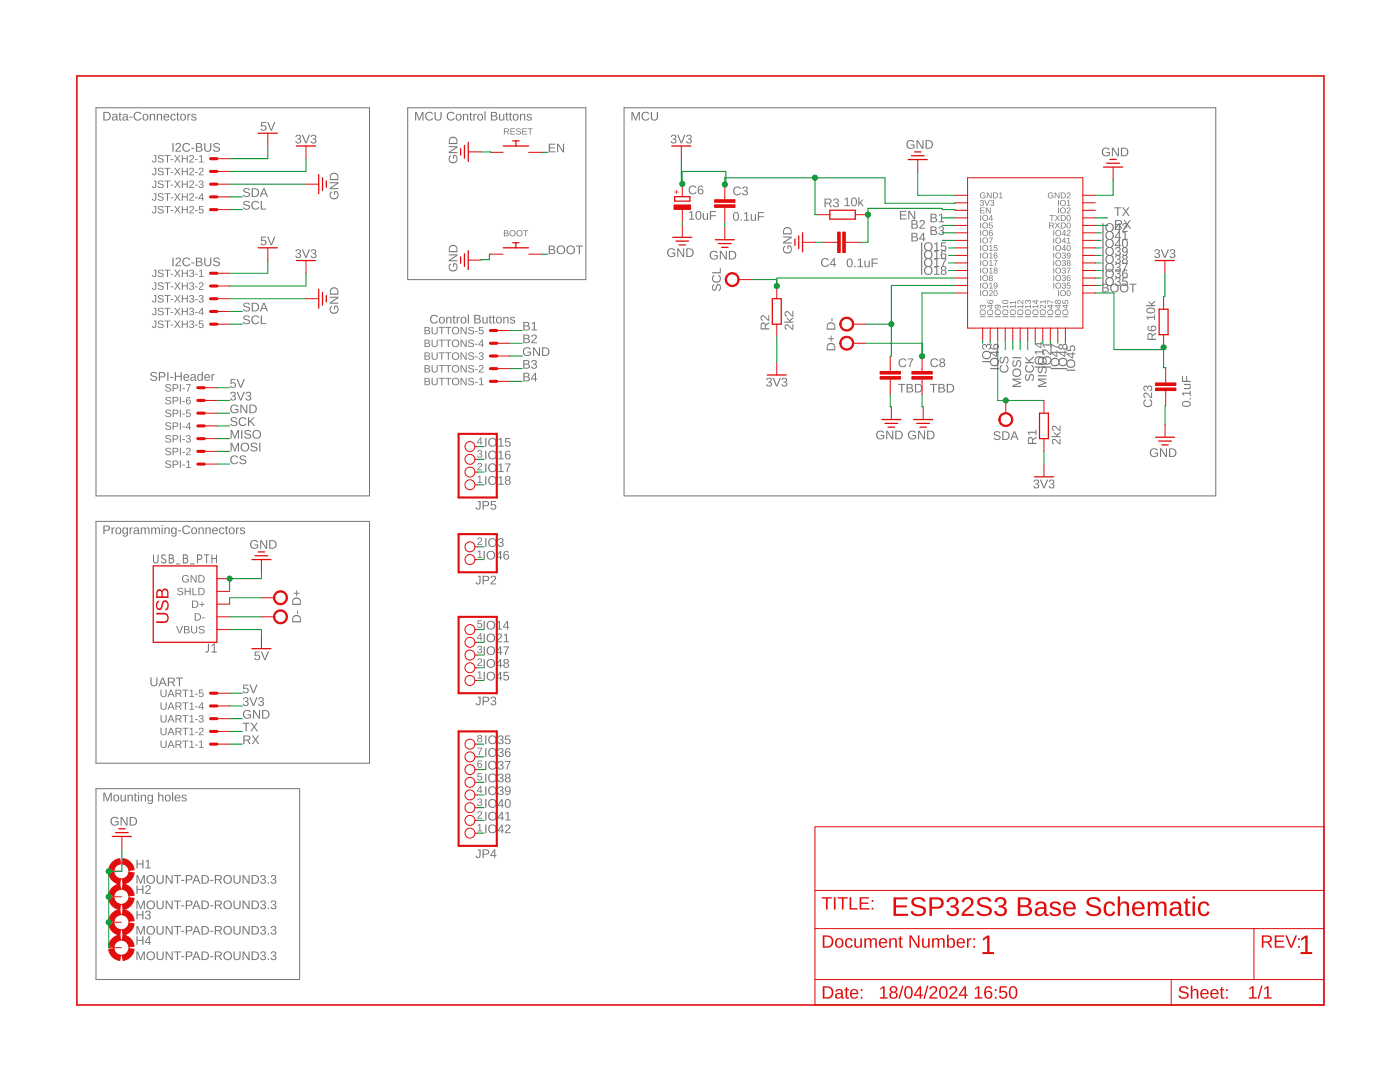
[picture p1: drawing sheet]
<svg xmlns="http://www.w3.org/2000/svg" width="279mm" height="216mm" viewBox="0 0 279 216" stroke-linecap="round" stroke-linejoin="round" font-family="sans-serif">
<path d="M19.2 21.5h54.5v77.5h-54.5zM19.2 104h54.5v48.3h-54.5z" fill="none" stroke="#757575" stroke-width=".2"/>
<g fill="#757575">
<path d="M20.6 22.3h.6a.86 .86 0 0 1 .9 .8 .86 .86 0 0 1-.8 .9h-.7zM20.9 22.5v1.4a.73 .73 0 0 0 1-.7 .73 .73 0 0 0-1-.7zM22.5 22.9l.2-.2a.52 .52 0 0 1 .7 .4v.7l.2 .2h-.3l-.1-.2a.45 .45 0 0 1-.5 .3 .45 .45 0 0 1-.4-.5 .45 .45 0 0 1 .6-.4h.3a.3 .3 0 0 0-.2-.3 .3 .3 0 0 0-.4 .2h-.2zM22.6 23.6a.32 .32 0 0 0 .6 0 .32 .32 0 0 0-.6 0zM23.9 22.4h.1v.3h.3v.2h-.3v.8l.1 .2h.2v.1l-.5-.1v-1h-.1v-.2h.1zM24.6 22.9l.1-.2a.52 .52 0 0 1 .8 .4v.7l.2 .2h-.3l-.1-.2a.45 .45 0 0 1-.6 .3 .45 .45 0 0 1-.3-.5 .45 .45 0 0 1 .6-.4h.3a.3 .3 0 0 0-.2-.3 .3 .3 0 0 0-.4 .2h-.2zM24.7 23.6a.32 .32 0 0 0 .6 0 .32 .32 0 0 0-.6 0zM25.8 23.3h.6v.2h-.6zM26.9 22.5a.86 .86 0 0 1 1.3 .2l-.2 .1a.63 .63 0 0 0-.9-.1 .63 .63 0 0 0 0 1 .63 .63 0 0 0 1-.2l.1 .1a.88 .88 0 0 1-1.3 .3 .88 .88 0 0 1 0-1.4zM28.6 22.9a.64 .64 0 0 1 .9 0 .64 .64 0 0 1-.1 1 .64 .64 0 0 1-.9-.1l-.1-.4zM28.8 23l-.1 .4a.4 .4 0 0 0 .3 .5 .49 .49 0 0 0 .4-.6 .49 .49 0 0 0-.6-.3zM29.9 22.7h.2v.3a.44 .44 0 0 1 .5-.3 .44 .44 0 0 1 .4 .5v.8h-.3v-.8a.32 .32 0 0 0-.3-.3 .32 .32 0 0 0-.3 .4v.7h-.2zM31.3 22.7h.2v.3a.44 .44 0 0 1 .5-.3 .44 .44 0 0 1 .3 .5v.8h-.2v-.8a.32 .32 0 0 0-.3-.3 .32 .32 0 0 0-.3 .4v.7h-.2zM32.8 22.9a.6 .6 0 0 1 .7-.1 .6 .6 0 0 1 .3 .6h-1a.38 .38 0 0 0 .3 .5 .38 .38 0 0 0 .5-.2l.1 .1a.67 .67 0 0 1-1 .1 .67 .67 0 0 1 .1-1zM32.9 23l-.1 .3h.8l-.3-.4zM34.1 22.9l.6-.2 .4 .4h-.3l-.1-.2a.5 .5 0 0 0-.5 .5 .5 .5 0 0 0 .5 .5l.2-.3 .2 .1a.58 .58 0 0 1-.8 .3 .58 .58 0 0 1-.3-.8zM35.4 22.4h.2v.3h.2v.2h-.2v.8v.2h.2v.1l-.4-.1-.1-1h-.1v-.2h.1zM36.1 22.9a.64 .64 0 0 1 .9 0 .64 .64 0 0 1-.1 1 .64 .64 0 0 1-.9-.1l-.1-.4zM36.3 23l-.1 .4a.4 .4 0 0 0 .3 .5 .49 .49 0 0 0 .4-.6 .49 .49 0 0 0-.6-.3zM37.4 22.7h.2v.3l.1-.2 .3-.1v.2h-.2l-.2 .3v.8h-.2zM38.3 22.8l.6-.1 .3 .3-.2 .1a.28 .28 0 0 0-.3-.3 .28 .28 0 0 0-.2 .4l.4 .1a.37 .37 0 0 1 .3 .4 .37 .37 0 0 1-.3 .3h-.6l-.2-.3h.2a.32 .32 0 0 0 .4 .2 .32 .32 0 0 0 .2-.3v-.1a.48 .48 0 0 1-.6-.1 .48 .48 0 0 1 0-.6z"/>
<path d="M20.6 104.9h.8a.53 .53 0 0 1 .6 .5 .53 .53 0 0 1-.6 .5h-.5v.7h-.3zM20.9 105v.7h.7a.35 .35 0 0 0-.1-.6zM22.3 105.3h.2v.2l.1-.2 .3-.1v.2l-.3 .1-.1 .2v.9h-.2zM23.2 105.4a.64 .64 0 0 1 .9 .1 .64 .64 0 0 1-.1 .9 .64 .64 0 0 1-.9-.1l-.1-.4zM23.3 105.5v.4a.4 .4 0 0 0 .3 .5 .49 .49 0 0 0 .4-.6 .49 .49 0 0 0-.7-.3zM24.5 105.4l.4-.2 .4 .3v-.2h.2v1.2a.56 .56 0 0 1-.4 .6 .56 .56 0 0 1-.6-.3l.5 .1a.41 .41 0 0 0 .3-.6 .49 .49 0 0 1-.6 .2 .49 .49 0 0 1-.3-.6zM24.7 105.5v.6a.38 .38 0 0 0 .5 .2 .38 .38 0 0 0 .1-.5l-.2-.4zM25.9 105.3h.2v.2l.1-.2 .3-.1v.2l-.2 .1-.2 .2v.9h-.2zM26.8 105.4l.2-.1a.52 .52 0 0 1 .7 .4v.6l.2 .3h-.3l-.1-.3a.45 .45 0 0 1-.5 .3 .45 .45 0 0 1-.4-.5 .45 .45 0 0 1 .6-.3h.3a.3 .3 0 0 0-.2-.4 .3 .3 0 0 0-.4 .2h-.2zM26.9 106.1a.32 .32 0 0 0 .6 0 .32 .32 0 0 0-.6 0zM28.1 105.3h.2v.2a.41 .41 0 0 1 .4-.3 .41 .41 0 0 1 .4 .3 .41 .41 0 0 1 .4-.3 .41 .41 0 0 1 .3 .5v.9h-.2v-1l-.2-.2-.3 .2v1h-.2l-.1-1-.1-.2h-.2l-.2 .2v1h-.2zM30.2 105.3h.2v.2a.41 .41 0 0 1 .4-.3 .41 .41 0 0 1 .3 .3 .41 .41 0 0 1 .5-.3 .41 .41 0 0 1 .3 .5v.9h-.2v-1l-.2-.2-.3 .2v1h-.3v-1l-.1-.2h-.2l-.2 .2v1h-.2zM32.2 104.8h.3v.2h-.3zM32.2 105.3h.3v1.3h-.3zM32.8 105.3h.2v.2a.44 .44 0 0 1 .5-.3 .44 .44 0 0 1 .4 .5v.9h-.3v-.9a.32 .32 0 0 0-.3-.3 .32 .32 0 0 0-.3 .4v.8h-.2zM34.3 105.4l.3-.2 .4 .3v-.2h.3l-.1 1.2a.56 .56 0 0 1-.4 .6 .56 .56 0 0 1-.6-.3l.5 .1a.41 .41 0 0 0 .3-.6 .49 .49 0 0 1-.6 .2 .49 .49 0 0 1-.3-.6zM34.4 105.5v.6a.38 .38 0 0 0 .5 .2 .38 .38 0 0 0 .1-.5l-.2-.4zM35.5 105.8h.6v.2h-.6zM36.6 105.1a.86 .86 0 0 1 1.3 .2h-.2a.63 .63 0 0 0-.9 0 .63 .63 0 0 0 0 .9 .63 .63 0 0 0 1-.1h.2a.88 .88 0 0 1-1.4 .3 .88 .88 0 0 1 0-1.3zM38.3 105.4a.64 .64 0 0 1 .9 .1 .64 .64 0 0 1-.1 .9 .64 .64 0 0 1-.9-.1v-.4zM38.5 105.5l-.1 .4a.4 .4 0 0 0 .3 .5 .49 .49 0 0 0 .5-.6 .49 .49 0 0 0-.7-.3zM39.6 105.3h.2v.2a.44 .44 0 0 1 .5-.3 .44 .44 0 0 1 .4 .5v.9h-.3v-.9a.32 .32 0 0 0-.3-.3 .32 .32 0 0 0-.3 .4v.8h-.2zM41 105.3h.2v.2a.44 .44 0 0 1 .5-.3 .44 .44 0 0 1 .4 .5v.9h-.3v-.9a.32 .32 0 0 0-.3-.3 .32 .32 0 0 0-.3 .4v.8h-.2zM42.5 105.4a.6 .6 0 0 1 .7-.1 .6 .6 0 0 1 .3 .7h-.9a.38 .38 0 0 0 .2 .4 .38 .38 0 0 0 .5-.2l.2 .1a.67 .67 0 0 1-1 .1 .67 .67 0 0 1 0-1zM42.7 105.5l-.1 .3h.7l-.2-.4zM43.9 105.4l.6-.1 .3 .3h-.2l-.2-.2a.5 .5 0 0 0-.5 .5 .5 .5 0 0 0 .5 .5l.2-.2h.2a.58 .58 0 0 1-.8 .3 .58 .58 0 0 1-.3-.8zM45.1 105h.2v.3h.2v.1h-.2v.8v.2h.2v.2l-.4-.1-.1-1.1h-.1v-.1h.2zM45.8 105.4a.64 .64 0 0 1 .9 .1 .64 .64 0 0 1-.1 .9 .64 .64 0 0 1-.9-.1v-.4zM46 105.5l-.1 .4a.4 .4 0 0 0 .3 .5 .49 .49 0 0 0 .4-.6 .49 .49 0 0 0-.6-.3zM47.1 105.3h.2v.2l.1-.2 .3-.1v.2l-.2 .1-.2 .2v.9h-.2zM48 105.3h.6l.3 .3h-.2a.28 .28 0 0 0-.3-.2 .28 .28 0 0 0-.2 .3l.4 .2a.37 .37 0 0 1 .3 .3 .37 .37 0 0 1-.3 .4l-.6-.1-.2-.2 .2-.1a.32 .32 0 0 0 .4 .3 .32 .32 0 0 0 .3-.4h-.1a.48 .48 0 0 1-.6-.2 .48 .48 0 0 1 0-.6z"/>
</g>
<path d="M81.4 21.5h35.5v34.3h-35.5z" fill="none" stroke="#757575" stroke-width=".2"/>
<g fill="#757575">
<path d="M82.8 22.3h.4l.5 1.5 .5-1.5h.3v1.7h-.2v-1.5l-.5 1.5h-.2l-.6-1.5 .1 1.5h-.3zM85.1 22.5a.86 .86 0 0 1 1.3 .2l-.2 .1a.63 .63 0 0 0-.9-.1 .63 .63 0 0 0 0 1 .63 .63 0 0 0 .9-.2l.2 .1a.88 .88 0 0 1-1.3 .3 .88 .88 0 0 1 0-1.4zM86.7 22.3h.3v1.1a.48 .48 0 0 0 .4 .5 .48 .48 0 0 0 .5-.5v-1.1h.2v1.1a.71 .71 0 0 1-.7 .7 .71 .71 0 0 1-.7-.7zM89.4 22.5a.86 .86 0 0 1 1.3 .2l-.2 .1a.63 .63 0 0 0-.9-.1 .63 .63 0 0 0 0 1 .63 .63 0 0 0 .9-.2l.2 .1a.88 .88 0 0 1-1.3 .3 .88 .88 0 0 1 0-1.4zM91.1 22.9a.64 .64 0 0 1 .9 0 .64 .64 0 0 1-.1 1 .64 .64 0 0 1-.9-.1l-.1-.4zM91.2 23v.4a.4 .4 0 0 0 .3 .5 .49 .49 0 0 0 .4-.6 .49 .49 0 0 0-.7-.3zM92.4 22.7h.2v.3a.44 .44 0 0 1 .5-.3 .44 .44 0 0 1 .3 .5v.8h-.2v-.8a.32 .32 0 0 0-.3-.3 .32 .32 0 0 0-.3 .4v.7h-.2zM93.9 22.4h.1v.3h.3v.2h-.3v.8l.1 .2h.2v.1l-.5-.1v-1h-.2v-.2h.2zM94.5 22.7h.2v.3l.1-.2 .3-.1v.2h-.2l-.2 .3v.8h-.2zM95.4 22.9a.64 .64 0 0 1 .9 0 .64 .64 0 0 1-.1 1 .64 .64 0 0 1-.9-.1l-.1-.4zM95.6 23l-.1 .4a.4 .4 0 0 0 .3 .5 .49 .49 0 0 0 .4-.6 .49 .49 0 0 0-.6-.3zM96.7 22.2h.2v1.8h-.2zM98 22.3l.9 .1 .2 .1 .1 .4-.3 .2a.47 .47 0 0 1 .4 .6 .47 .47 0 0 1-.6 .3h-.7zM98.2 22.5v.6l.7-.2v-.3zM98.2 23.2v.7l.6-.1 .2-.1-.1-.4zM99.6 22.7h.2v.9a.32 .32 0 0 0 .4 .3 .32 .32 0 0 0 .2-.4v-.8h.3v1.3h-.2l-.1-.2a.44 .44 0 0 1-.5 .3 .44 .44 0 0 1-.3-.5zM101.1 22.4h.1v.3h.3v.2h-.3v.8l.1 .2h.2v.1l-.5-.1v-1h-.1v-.2h.1zM101.8 22.4h.1v.3h.3v.2h-.3v.8l.1 .2h.2v.1l-.5-.1v-1h-.1v-.2h.1zM102.5 22.9a.64 .64 0 0 1 .9 0 .64 .64 0 0 1-.1 1 .64 .64 0 0 1-.9-.1l-.1-.4zM102.6 23l-.1 .4a.4 .4 0 0 0 .4 .5 .49 .49 0 0 0 .4-.6 .49 .49 0 0 0-.7-.3zM103.8 22.7h.2v.3a.44 .44 0 0 1 .5-.3 .44 .44 0 0 1 .3 .5v.8h-.2v-.8a.32 .32 0 0 0-.3-.3 .32 .32 0 0 0-.3 .4v.7h-.2zM105.2 22.8l.6-.1 .3 .3-.2 .1a.28 .28 0 0 0-.3-.3 .28 .28 0 0 0-.2 .4l.4 .1a.37 .37 0 0 1 .4 .4 .37 .37 0 0 1-.4 .3h-.6l-.1-.3h.2a.32 .32 0 0 0 .3 .2 .32 .32 0 0 0 .3-.3l-.1-.1a.48 .48 0 0 1-.5-.1 .48 .48 0 0 1-.1-.6z"/>
<path d="M126 22.3h.3l.6 1.5 .5-1.5h.3v1.7h-.2v-1.5l-.6 1.5h-.1l-.6-1.5v1.5h-.2zM128.2 22.5a.86 .86 0 0 1 1.4 .2l-.2 .1a.63 .63 0 0 0-1-.1 .63 .63 0 0 0 .1 1 .63 .63 0 0 0 .9-.2l.2 .1a.88 .88 0 0 1-1.3 .3 .88 .88 0 0 1-.1-1.4zM129.9 22.3h.2v1.1a.48 .48 0 0 0 .5 .5 .48 .48 0 0 0 .5-.5v-1.1h.2v1.1a.71 .71 0 0 1-.7 .7 .71 .71 0 0 1-.7-.7z"/>
</g>
<path d="M124.5 21.5h118.1v77.5h-118.1z" fill="none" stroke="#757575" stroke-width=".2"/>
<path d="M20.6 158.2h.3l.6 1.4 .5-1.4h.3v1.7h-.2v-1.5l-.5 1.5h-.2l-.6-1.5v1.5h-.2zM22.8 158.7a.64 .64 0 0 1 .9 .1 .64 .64 0 0 1-.1 .9 .64 .64 0 0 1-.9-.1l-.1-.4zM22.9 158.8l-.1 .4a.4 .4 0 0 0 .4 .6 .49 .49 0 0 0 .4-.7 .49 .49 0 0 0-.7-.3zM24.1 158.6h.2v.8a.32 .32 0 0 0 .3 .4 .32 .32 0 0 0 .3-.5v-.7h.2v1.3h-.2v-.2a.44 .44 0 0 1-.5 .2 .44 .44 0 0 1-.3-.4zM25.4 158.6h.3v.2a.44 .44 0 0 1 .5-.2 .44 .44 0 0 1 .3 .4v.9h-.2v-.8a.32 .32 0 0 0-.4-.4 .32 .32 0 0 0-.2 .4v.8h-.2zM26.9 158.3h.2v.3h.2v.1h-.2v.9l.1 .1h.1v.2l-.4-.1v-1.1h-.2v-.1h.2zM27.5 158.1h.3v.2h-.3zM27.5 158.6h.3v1.3h-.3zM28.1 158.6h.2v.2a.44 .44 0 0 1 .5-.2 .44 .44 0 0 1 .3 .4v.9h-.2v-.8a.32 .32 0 0 0-.3-.4 .32 .32 0 0 0-.3 .4v.8h-.2zM29.5 158.7l.4-.1 .4 .2v-.2h.2v1.3a.56 .56 0 0 1-.4 .5 .56 .56 0 0 1-.6-.3l.5 .2a.41 .41 0 0 0 .3-.6 .49 .49 0 0 1-.6 .2 .49 .49 0 0 1-.3-.7zM29.7 158.8v.7a.38 .38 0 0 0 .5 .2 .38 .38 0 0 0 .1-.6l-.2-.4zM31.6 158.1h.2v.7a.44 .44 0 0 1 .5-.2 .44 .44 0 0 1 .3 .4v.9h-.2v-.8a.32 .32 0 0 0-.3-.4 .32 .32 0 0 0-.3 .4v.8h-.2zM33 158.7a.64 .64 0 0 1 .9 .1 .64 .64 0 0 1 0 .9 .64 .64 0 0 1-.9-.1l-.1-.4zM33.2 158.8l-.1 .4a.4 .4 0 0 0 .4 .6 .49 .49 0 0 0 .4-.7 .49 .49 0 0 0-.7-.3zM34.3 158.1h.3v1.8h-.3zM35 158.7a.6 .6 0 0 1 .7-.1 .6 .6 0 0 1 .3 .7h-.9a.38 .38 0 0 0 .2 .4 .38 .38 0 0 0 .5-.1h.2a.67 .67 0 0 1-1 .1 .67 .67 0 0 1 0-1zM35.2 158.8l-.1 .3h.7l-.2-.4zM36.4 158.7l.5-.1 .4 .3h-.2a.28 .28 0 0 0-.4-.2 .28 .28 0 0 0-.2 .3l.5 .2a.37 .37 0 0 1 .3 .3 .37 .37 0 0 1-.3 .4l-.6-.1-.2-.2h.2a.32 .32 0 0 0 .4 .2 .32 .32 0 0 0 .2-.4h-.1a.48 .48 0 0 1-.5-.2 .48 .48 0 0 1 0-.5z" fill="#757575"/>
<path d="M19.2 157.4h40.6v38.1h-40.6z" fill="none" stroke="#757575" stroke-width=".2"/>
<g fill="#757575">
<path d="M220.1 29.7a.9 .9 0 0 1 1.4 .1l-.2 .1a.68 .68 0 0 0-1 0 .68 .68 0 0 0-.1 .9 .68 .68 0 0 0 1 .1l.1-.4h-.5v-.2h.7v.6a.94 .94 0 0 1-1.3 .1 .94 .94 0 0 1-.1-1.3zM221.9 29.5h.3l.9 1.4v-1.4h.2v1.7h-.3l-.9-1.5v1.5h-.2zM223.7 29.5h.6a.86 .86 0 0 1 .9 .8 .86 .86 0 0 1-.9 .9h-.6zM223.9 29.7v1.3a.73 .73 0 0 0 1.1-.7 .73 .73 0 0 0-1.1-.6z"/>
<path d="M146.5 42.4a.64 .64 0 0 1 .8 .1 .64 .64 0 0 1 .2 .7 .64 .64 0 0 1-.6 .9 .64 .64 0 0 1-.6-.9zM146.7 42.5a.97 .97 0 0 0 .2 1.4 .86 .86 0 0 0 0-1.4zM147.8 43.8h.2v.2h-.2zM148.5 42.6l.6-.3v1.6h.4v.1h-1v-.1h.4v-1.4l-.4 .3zM149.8 42.7h.2v.9a.32 .32 0 0 0 .4 .3 .32 .32 0 0 0 .3-.4v-.8h.2v1.3h-.2v-.2a.44 .44 0 0 1-.5 .3 .44 .44 0 0 1-.4-.5zM151.3 42.3h1.2v.2h-1v.7h.9v.1h-.9v.7h-.2z"/>
<path d="M181.1 28.2a.9 .9 0 0 1 1.4 .1l-.2 .1a.68 .68 0 0 0-1 0 .68 .68 0 0 0 0 .9 .68 .68 0 0 0 .9 .1l.1-.4h-.5v-.2h.7v.6a.94 .94 0 0 1-1.3 .1 .94 .94 0 0 1-.1-1.3zM182.9 28h.3l.9 1.4v-1.4h.2v1.7h-.3l-.9-1.5v1.5h-.2zM184.7 28h.6a.86 .86 0 0 1 .9 .8 .86 .86 0 0 1-.8 .9h-.7zM184.9 28.2v1.3a.73 .73 0 0 0 1.1-.7 .73 .73 0 0 0-1.1-.6z"/>
<path d="M133.4 49.8a.9 .9 0 0 1 1.3 .1l-.2 .1a.68 .68 0 0 0-.9 0 .68 .68 0 0 0-.1 .9 .68 .68 0 0 0 .9 .1l.2-.4h-.6v-.2h.8v.6a.94 .94 0 0 1-1.4 .1 .94 .94 0 0 1 0-1.3zM135.2 49.6h.2l1 1.4-.1-1.4h.3v1.7h-.3l-.9-1.5v1.5h-.2zM137 49.6h.5a.86 .86 0 0 1 .9 .8 .86 .86 0 0 1-.8 .9h-.6zM137.2 49.7v1.4a.73 .73 0 0 0 1-.7 .73 .73 0 0 0-1-.7z"/>
<path d="M141.9 50.3a.9 .9 0 0 1 1.3 .1l-.2 .1a.68 .68 0 0 0-.9 0 .68 .68 0 0 0-.1 .9 .68 .68 0 0 0 .9 .1l.1-.4h-.5v-.2h.8v.6a.94 .94 0 0 1-1.4 .1 .94 .94 0 0 1 0-1.3zM143.7 50.1h.2l1 1.4-.1-1.4h.3v1.7h-.3l-.9-1.5v1.5h-.2zM145.5 50.1h.5a.86 .86 0 0 1 .9 .8 .86 .86 0 0 1-.8 .9h-.6zM145.7 50.2v1.4a.73 .73 0 0 0 1-.7 .73 .73 0 0 0-1-.7z"/>
<path d="M156.5 49.1l.2-.1v.2a.68 .68 0 0 0 0 1 .68 .68 0 0 0 .9 0 .68 .68 0 0 0 .1-.9l-.4-.1v.5h-.2v-.7h.6a.91 .91 0 0 1 .2 1.3 .91 .91 0 0 1-1.3 .1 .91 .91 0 0 1-.1-1.3zM156.3 47.2h1.7v.3l-1.5 .9h1.5v.2h-1.7v-.3l1.5-.9h-1.5zM156.5 45.5a.88 .88 0 0 1 .9-.2 .88 .88 0 0 1 .6 .8v.7h-1.7v-.9zM156.6 45.7l-.1 .8h1.3a.74 .74 0 0 0-.2-.8 .74 .74 0 0 0-1 0z"/>
<path d="M169.2 51.7a.64 .64 0 0 1 .8 0 .64 .64 0 0 1 .2 .8 .64 .64 0 0 1-.6 .8 .64 .64 0 0 1-.6-.8zM169.4 51.8a.97 .97 0 0 0 .2 1.4 .86 .86 0 0 0 0-1.4zM170.5 53.1h.2v.2h-.2zM171.2 51.9l.6-.3v1.5h.4v.2h-1v-.2h.4v-1.3l-.4 .3zM172.5 52h.2v.8a.32 .32 0 0 0 .4 .4 .32 .32 0 0 0 .2-.4v-.8h.3v1.3h-.2v-.2a.44 .44 0 0 1-.5 .2 .44 .44 0 0 1-.4-.4zM173.9 51.6h1.3v.2h-1v.6h.9v.2h-.9v.7h-.3z"/>
<path d="M89.8 31.1l.1-.1 .1 .2a.68 .68 0 0 0 0 1 .68 .68 0 0 0 .9 0 .68 .68 0 0 0 .1-.9l-.4-.1v.5h-.2v-.7h.6a.91 .91 0 0 1 .2 1.2 .91 .91 0 0 1-1.3 .2 .91 .91 0 0 1-.1-1.3zM89.6 29.2h1.7v.2l-1.5 1h1.5v.2h-1.7v-.3l1.4-.9h-1.4zM89.8 27.5a.88 .88 0 0 1 .9-.2 .88 .88 0 0 1 .6 .8v.7h-1.7v-.9zM89.9 27.7l-.1 .8h1.3a.74 .74 0 0 0-.3-.9 .74 .74 0 0 0-.9 .1z"/>
<path d="M168.6 39.7l.6-.3v1.6h.4v.1h-1.1v-.1h.5v-1.4l-.4 .3zM170.1 39.5a.64 .64 0 0 1 .7 .1 .64 .64 0 0 1 .2 .7 .64 .64 0 0 1-.6 .9 .64 .64 0 0 1-.6-.9zM170.3 39.6a.97 .97 0 0 0 .1 1.4 .86 .86 0 0 0 0-1.4zM171.3 39.3h.2v1.2l.6-.7h.3l-.6 .6 .6 .7h-.3l-.4-.6-.2 .2v.4h-.2z"/>
<path d="M137.5 42.4l.7-.3v1.6h.4v.1h-1.1v-.1h.4v-1.4l-.4 .3zM139.1 42.2a.64 .64 0 0 1 .7 0 .64 .64 0 0 1 .2 .8 .64 .64 0 0 1-.6 .9 .64 .64 0 0 1-.6-.9zM139.2 42.3a.97 .97 0 0 0 .2 1.4 .86 .86 0 0 0 0-1.4zM140.2 42.5h.3v.9a.32 .32 0 0 0 .3 .3 .32 .32 0 0 0 .3-.4v-.8h.2v1.3h-.2v-.2a.44 .44 0 0 1-.5 .2 .44 .44 0 0 1-.4-.4zM141.7 42.1h1.2v.2h-1v.7h1v.1h-1v.7h-.2z"/>
<path d="M228.8 63.2h1.5v-.4h.2v1.1h-.2v-.5h-1.3l.3 .4h-.2zM228.9 61.6a1.02 1.02 0 0 1 1.7 .4 .95 .95 0 0 1-.9 .6 .95 .95 0 0 1-.9-.6zM229 61.8a.66 .66 0 0 0 .4 .6 .66 .66 0 0 0 .7-.1 .36 .36 0 0 0 .3-.5 .36 .36 0 0 0-.5-.2h-.6zM229.2 60l.6 .6 .7-.6v.3l-.6 .4 .2 .2h.4v.2h-1.8v-.2h1.1l-.6-.6z"/>
<path d="M236 80.3a1.02 1.02 0 0 1 1.6 .3 .95 .95 0 0 1-.8 .6 .95 .95 0 0 1-.9-.6zM236.1 80.4a.66 .66 0 0 0 .4 .6 .66 .66 0 0 0 .7-.1 .36 .36 0 0 0 .3-.4 .36 .36 0 0 0-.5-.3l-.6 .1zM237.4 79.4h.2v.3h-.2zM235.9 78.4h1.5v-.5h.2v1.1h-.2v-.4h-1.3l.3 .4h-.2zM236.3 76.6h1.3v.2h-.2a.44 .44 0 0 1 .2 .5 .44 .44 0 0 1-.4 .4h-.9v-.3h.8a.32 .32 0 0 0 .4-.3 .32 .32 0 0 0-.4-.3h-.8zM235.9 75h.2v1h.6v-1h.2v1h.7v.2h-1.7z"/>
<path d="M229.7 89.7a.9 .9 0 0 1 1.4 .1l-.3 .1a.68 .68 0 0 0-.9 0 .68 .68 0 0 0-.1 .9 .68 .68 0 0 0 1 .1l.1-.4h-.5v-.2h.7v.6a.94 .94 0 0 1-1.3 .1 .94 .94 0 0 1-.1-1.3zM231.5 89.5h.3l.9 1.4v-1.4h.2v1.7h-.3l-.9-1.5v1.5h-.2zM233.3 89.5h.6a.86 .86 0 0 1 .9 .8 .86 .86 0 0 1-.9 .9h-.6zM233.5 89.7v1.3a.73 .73 0 0 0 1-.7 .73 .73 0 0 0-1-.6z"/>
<path d="M198.5 86.2a.8 .8 0 0 1 1.2 .2l-.3 .1a.4 .4 0 0 0-.5-.3 .4 .4 0 0 0-.2 .5h.2a.59 .59 0 0 1 .6 .3 .59 .59 0 0 1 0 .7l-.5 .1a.63 .63 0 0 1-.7-.4l.2-.1a.46 .46 0 0 0 .5 .4 .46 .46 0 0 0 .4-.6l-.5-.1a.49 .49 0 0 1-.5-.3 .49 .49 0 0 1 .1-.5zM200 86.1h.6a.86 .86 0 0 1 .9 .8 .86 .86 0 0 1-.8 .9h-.7zM200.3 86.3v1.3a.73 .73 0 0 0 1-.7 .73 .73 0 0 0-1-.6zM202.3 86.1h.3l.7 1.7h-.3l-.2-.5h-.7l-.2 .5h-.3zM202.5 86.2l-.4 .9h.7z"/>
<path d="M142.3 56.8l.2-.1v.2a.4 .4 0 0 0-.3 .5 .4 .4 0 0 0 .5 .3l.1-.2a.59 .59 0 0 1 .2-.7 .59 .59 0 0 1 .7 .1l.2 .5a.63 .63 0 0 1-.5 .7v-.2a.46 .46 0 0 0 .3-.6 .46 .46 0 0 0-.5-.3l-.1 .4a.49 .49 0 0 1-.6 .6 .49 .49 0 0 1-.4-.6zM142.3 55l.2-.1 .1 .2a.63 .63 0 0 0-.1 .9 .63 .63 0 0 0 1 0 .63 .63 0 0 0-.2-1l.1-.2a.87 .87 0 0 1 .3 1.3 .87 .87 0 0 1-1.3 .2 .87 .87 0 0 1-.1-1.3zM142.1 54.3h1.6v-.9h.1v1.1h-1.7z"/>
<path d="M134.1 27a.5 .5 0 0 1 .7-.1 .5 .5 0 0 1 0 .8h-.2a.51 .51 0 0 1 .3 .8 .51 .51 0 0 1-.8 .1l-.3-.4h.3a.35 .35 0 0 0 .4 .3 .35 .35 0 0 0 .2-.6l-.4-.1v-.2a.33 .33 0 0 0 .4-.1 .33 .33 0 0 0-.2-.5 .33 .33 0 0 0-.4 .3h-.2zM135.2 26.9h.2l.6 1.5 .5-1.5h.3l-.7 1.7h-.2zM137.1 27a.5 .5 0 0 1 .7-.1 .5 .5 0 0 1 0 .8h-.1a.51 .51 0 0 1 .3 .8 .51 .51 0 0 1-.8 .1l-.3-.4h.2a.35 .35 0 0 0 .5 .3 .35 .35 0 0 0 .1-.6l-.4-.1v-.2a.33 .33 0 0 0 .5-.1 .33 .33 0 0 0-.2-.5 .33 .33 0 0 0-.4 .3h-.3z"/>
<path d="M230.6 49.8a.5 .5 0 0 1 .7 0 .5 .5 0 0 1 0 .7l-.2 .1a.51 .51 0 0 1 .3 .7 .51 .51 0 0 1-.8 .1l-.3-.4h.3a.35 .35 0 0 0 .4 .3 .35 .35 0 0 0 .2-.5l-.4-.1v-.2a.33 .33 0 0 0 .4-.2 .33 .33 0 0 0-.2-.4 .33 .33 0 0 0-.4 .3h-.2zM231.7 49.8h.2l.6 1.5 .6-1.5h.2l-.7 1.7h-.2zM233.6 49.8a.5 .5 0 0 1 .7 0 .5 .5 0 0 1 0 .7l-.1 .1a.51 .51 0 0 1 .3 .7 .51 .51 0 0 1-.8 .1l-.3-.4h.2a.35 .35 0 0 0 .5 .3 .35 .35 0 0 0 .2-.5l-.5-.1v-.2a.33 .33 0 0 0 .5-.2 .33 .33 0 0 0-.2-.4 .33 .33 0 0 0-.4 .3h-.3z"/>
</g>
<g fill="none" stroke="#757575" stroke-width=".2">
<path d="M30.6 110.7v1.2a.46 .46 0 0 0 .5 .4 .46 .46 0 0 0 .4-.4v-1.2M33 110.8a.41 .41 0 0 0-.6-.1 .41 .41 0 0 0-.1 .6l.6 .4a.38 .38 0 0 1 .1 .5 .38 .38 0 0 1-.5 .1l-.3-.2M33.8 110.7h.4a.36 .36 0 0 1 .4 .4 .36 .36 0 0 1-.4 .3 .44 .44 0 0 1 .5 .5 .44 .44 0 0 1-.5 .4h-.4zM33.8 111.4h.4M35.2 112.5h.7M36.6 110.7h.4a.36 .36 0 0 1 .4 .4 .36 .36 0 0 1-.4 .3 .44 .44 0 0 1 .5 .5 .44 .44 0 0 1-.5 .4h-.4zM36.6 111.4h.4M38 112.5h.7M39.4 111.6h.5a.44 .44 0 0 0 .4-.4 .44 .44 0 0 0-.4-.5h-.5v1.6M40.8 110.7h.9M41.2 110.7v1.6M42.3 111.4h.9"/>
<path d="M42.3 110.7v1.6M43.2 110.7v1.6"/>
</g>
<g fill="#757575">
<path d="M50.9 130h.9v.2h-.7l-.1 .5a.59 .59 0 0 1 .9 .3 .59 .59 0 0 1-.4 .8 .59 .59 0 0 1-.8-.5h.3a.38 .38 0 0 0 .5 .2 .38 .38 0 0 0 .1-.6 .38 .38 0 0 0-.6 0h-.2zM52 130h.3l.6 1.5 .5-1.5h.3l-.7 1.7h-.3z"/>
<path d="M50.1 108a.9 .9 0 0 1 1.4 .2h-.2a.68 .68 0 0 0-1 0 .68 .68 0 0 0 0 .9 .68 .68 0 0 0 .9 .1l.1-.4h-.5v-.2h.7v.6a.94 .94 0 0 1-1.3 .1 .94 .94 0 0 1-.1-1.3zM51.9 107.8h.3l.9 1.5v-1.5h.2v1.7h-.3l-.9-1.5v1.5h-.2zM53.7 107.8h.6a.86 .86 0 0 1 .9 .8 .86 .86 0 0 1-.8 .9h-.7zM54 108v1.3a.73 .73 0 0 0 1-.7 .73 .73 0 0 0-1-.6z"/>
<path d="M58.5 119.5a.88 .88 0 0 1 1-.2 .88 .88 0 0 1 .5 .8v.6h-1.7v-.8zM58.7 119.6l-.2 .9h1.4a.74 .74 0 0 0-.3-.9 .74 .74 0 0 0-.9 0zM58.6 118.3h.5v-.5h.2v.5h.5v.2h-.5v.5h-.2v-.5h-.5z"/>
<path d="M58.5 122.9a.88 .88 0 0 1 1-.1 .88 .88 0 0 1 .5 .7v.7h-1.7v-.8zM58.7 123.1l-.2 .9h1.4a.74 .74 0 0 0-.3-.9 .74 .74 0 0 0-.9 0zM59.3 121.9h.2v.6h-.2z"/>
<path d="M165.2 68.7a.88 .88 0 0 1 .9-.2 .88 .88 0 0 1 .6 .8v.6h-1.7v-.8zM165.3 68.8l-.1 .9h1.3a.74 .74 0 0 0-.2-.9 .74 .74 0 0 0-1 0zM165.3 67.5h.5v-.5h.2v.5h.5v.2h-.5v.5h-.2v-.5h-.5z"/>
<path d="M165.2 64.5a.88 .88 0 0 1 .9-.1 .88 .88 0 0 1 .6 .7v.7h-1.7v-.9zM165.3 64.7l-.1 .9h1.3a.74 .74 0 0 0-.2-.9 .74 .74 0 0 0-1 0zM165.9 63.5h.2v.6h-.2z"/>
<path d="M175.1 86.1a.9 .9 0 0 1 1.3 .2l-.2 .1a.68 .68 0 0 0-.9 0 .68 .68 0 0 0-.1 .9 .68 .68 0 0 0 1 .1l.1-.4h-.5v-.2h.7v.6a.94 .94 0 0 1-1.4 .1 .94 .94 0 0 1 0-1.4zM176.9 85.9h.2l1 1.5v-1.5h.2v1.8h-.3l-.9-1.5v1.5h-.2zM178.7 85.9h.5a.86 .86 0 0 1 1 .9 .86 .86 0 0 1-.9 .9h-.6zM178.9 86.1v1.4a.73 .73 0 0 0 1-.7 .73 .73 0 0 0-1-.7z"/>
<path d="M181.4 86.1a.9 .9 0 0 1 1.4 .2l-.2 .1a.68 .68 0 0 0-1 0 .68 .68 0 0 0 0 .9 .68 .68 0 0 0 .9 .1l.1-.4h-.5v-.2h.7v.6a.94 .94 0 0 1-1.3 .1 .94 .94 0 0 1-.1-1.4zM183.2 85.9h.3l.9 1.5v-1.5h.2v1.8h-.3l-.9-1.5v1.5h-.2zM185 85.9h.6a.86 .86 0 0 1 .9 .9 .86 .86 0 0 1-.8 .9h-.7zM185.3 86.1v1.4a.73 .73 0 0 0 1-.7 .73 .73 0 0 0-1-.7z"/>
<path d="M179.3 76.6h1.4v.2h-.6v1.5h-.3v-1.5h-.5zM180.9 76.6l1 .1 .2 .1v.4l-.3 .2a.47 .47 0 0 1 .5 .6 .47 .47 0 0 1-.7 .3h-.7zM181.2 76.8v.5l.7-.1-.1-.3zM181.2 77.5v.6h.6l.2-.1-.2-.5zM182.6 76.6h.6a.86 .86 0 0 1 .9 .8 .86 .86 0 0 1-.9 .9h-.6zM182.8 76.8v1.3a.73 .73 0 0 0 1-.6 .73 .73 0 0 0-1-.7z"/>
<path d="M185.6 76.6h1.4v.2h-.6v1.5h-.2v-1.5h-.6zM187.3 76.6l.9 .1 .2 .1 .1 .4-.3 .2a.47 .47 0 0 1 .4 .6 .47 .47 0 0 1-.6 .3h-.7zM187.5 76.8v.5l.8-.1-.1-.3zM187.5 77.5v.6h.6l.2-.1-.1-.5zM188.9 76.6h.6a.86 .86 0 0 1 .9 .8 .86 .86 0 0 1-.8 .9h-.7zM189.2 76.8v1.3a.73 .73 0 0 0 1-.6 .73 .73 0 0 0-1-.7z"/>
<path d="M210 87.7a.82 .82 0 0 1 1.2 .5l.3 .2v-.9h.2v1.2l-.3-.1-.5-.5a.37 .37 0 0 0-.5-.3 .37 .37 0 0 0-.1 .6h.1v.3l-.5-.4zM210.3 86.2l.6 .5 .8-.5v.2l-.7 .5 .2 .1h.5v.2h-1.9v-.2h1.2l-.7-.6zM210 85.1a.82 .82 0 0 1 1.2 .5l.3 .2v-.9h.2v1.1h-.3l-.5-.5a.37 .37 0 0 0-.5-.3 .37 .37 0 0 0-.1 .6h.1v.2l-.5-.3z"/>
<path d="M206.4 95.8a.5 .5 0 0 1 .8 0 .5 .5 0 0 1 0 .7l-.2 .1a.51 .51 0 0 1 .3 .7 .51 .51 0 0 1-.8 .1l-.3-.4h.2a.35 .35 0 0 0 .5 .3 .35 .35 0 0 0 .2-.6h-.5v-.2a.33 .33 0 0 0 .5-.2 .33 .33 0 0 0-.2-.4 .33 .33 0 0 0-.4 .3l-.2-.1zM207.5 95.7h.3l.6 1.5 .5-1.5h.3l-.7 1.7h-.3zM209.5 95.8a.5 .5 0 0 1 .7 0 .5 .5 0 0 1 0 .7l-.1 .1a.51 .51 0 0 1 .3 .7 .51 .51 0 0 1-.8 .1l-.3-.4h.2a.35 .35 0 0 0 .5 .3 .35 .35 0 0 0 .1-.6h-.4v-.2a.33 .33 0 0 0 .5-.2 .33 .33 0 0 0-.3-.4 .33 .33 0 0 0-.4 .3l-.2-.1z"/>
<path d="M156.7 64.8a.82 .82 0 0 1 1.2 .6l.2 .2v-.9h.2v1.1h-.3l-.4-.5a.37 .37 0 0 0-.6-.4 .37 .37 0 0 0-.1 .7h.1v.2l-.4-.3zM157 63.3l.6 .6 .7-.6v.3l-.6 .4 .2 .2h.4v.2h-1.8v-.2h1.1l-.6-.6zM156.7 62.2a.82 .82 0 0 1 1.2 .5l.2 .2v-.9h.2v1.2l-.3-.1-.4-.5a.37 .37 0 0 0-.6-.3 .37 .37 0 0 0-.1 .6h.1v.3l-.4-.4z"/>
<path d="M153.1 75.5a.5 .5 0 0 1 .7-.1 .5 .5 0 0 1 0 .8h-.1a.51 .51 0 0 1 .3 .8 .51 .51 0 0 1-.8 .1l-.3-.4h.2a.35 .35 0 0 0 .5 .3 .35 .35 0 0 0 .1-.6l-.4-.1v-.2a.33 .33 0 0 0 .5-.1 .33 .33 0 0 0-.2-.5 .33 .33 0 0 0-.5 .3h-.2zM154.2 75.4h.2l.6 1.5 .6-1.5h.2l-.7 1.7h-.2zM156.2 75.5a.5 .5 0 0 1 .7-.1 .5 .5 0 0 1 0 .8h-.2a.51 .51 0 0 1 .3 .8 .51 .51 0 0 1-.8 .1l-.3-.4h.3a.35 .35 0 0 0 .4 .3 .35 .35 0 0 0 .2-.6l-.4-.1v-.2a.33 .33 0 0 0 .4-.1 .33 .33 0 0 0-.2-.5 .33 .33 0 0 0-.4 .3h-.2z"/>
<path d="M30.2 74.4a.8 .8 0 0 1 1.1 .2l-.2 .1a.4 .4 0 0 0-.5-.3 .4 .4 0 0 0-.3 .5h.2a.59 .59 0 0 1 .7 .3 .59 .59 0 0 1 0 .7l-.5 .1a.63 .63 0 0 1-.8-.4l.3-.1a.46 .46 0 0 0 .5 .4 .46 .46 0 0 0 .4-.6l-.5-.1a.49 .49 0 0 1-.5-.3 .49 .49 0 0 1 .1-.5zM31.7 74.3h.7a.53 .53 0 0 1 .6 .5 .53 .53 0 0 1-.6 .5h-.5v.7h-.2zM31.9 74.4v.7h.7a.35 .35 0 0 0 0-.6zM33.4 74.3h.2v1.7h-.2zM34 75.2h.6v.2h-.6zM34.9 74.3h.2v.7h.9v-.7h.3v1.7h-.3v-.8h-.9v.8h-.2zM36.7 74.8a.6 .6 0 0 1 .8-.1 .6 .6 0 0 1 .3 .7h-1a.38 .38 0 0 0 .3 .4 .38 .38 0 0 0 .4-.2l.2 .1a.67 .67 0 0 1-1 .1 .67 .67 0 0 1 0-1zM36.9 74.9l-.1 .3h.7l-.2-.4zM38.1 74.8l.2-.1a.52 .52 0 0 1 .8 .4v.6l.2 .3h-.3l-.1-.3a.45 .45 0 0 1-.6 .3 .45 .45 0 0 1-.3-.5 .45 .45 0 0 1 .5-.3h.3a.3 .3 0 0 0-.2-.4 .3 .3 0 0 0-.3 .2h-.3zM38.2 75.5a.35 .35 0 0 0 .7 0 .35 .35 0 0 0-.7 0zM39.5 74.8l.4-.2 .4 .3v-.7h.2v1.8h-.2v-.2a.5 .5 0 0 1-.7 .1 .5 .5 0 0 1-.2-.6zM39.7 74.9l-.1 .7 .2 .2a.49 .49 0 0 0 .5-.5 .49 .49 0 0 0-.5-.5zM40.9 74.8a.6 .6 0 0 1 .7-.1 .6 .6 0 0 1 .3 .7h-.9a.38 .38 0 0 0 .2 .4 .38 .38 0 0 0 .5-.2l.2 .1a.67 .67 0 0 1-1 .1 .67 .67 0 0 1 0-1zM41.1 74.9l-.1 .3h.7l-.2-.4zM42.2 74.7h.2v.2l.1-.2 .3-.1v.2l-.2 .1-.2 .2v.9h-.2z"/>
<path d="M27.2 174.6h.3l.6 1.5 .5-1.5h.3v1.7h-.2v-1.5l-.5 1.5h-.2l-.6-1.5v1.5h-.2zM29.2 175.5a.89 .89 0 0 1 1.7 0 .89 .89 0 0 1-1.7 0zM29.6 175a.69 .69 0 0 0 .1 1.1 .69 .69 0 0 0 1.1-.4 .69 .69 0 0 0-.7-.9zM31.2 174.6h.3v1.1a.48 .48 0 0 0 .5 .5 .48 .48 0 0 0 .4-.5v-1.1h.3v1.1a.71 .71 0 0 1-.7 .7 .71 .71 0 0 1-.8-.7zM33.1 174.6h.2l1 1.5-.1-1.5h.3v1.7h-.3l-.9-1.4v1.4h-.2zM34.7 174.6h1.4v.2h-.6v1.5h-.2v-1.5h-.6zM36.2 175.6h.6v.2h-.6zM37.1 174.6h.7a.53 .53 0 0 1 .6 .5 .53 .53 0 0 1-.6 .6h-.5v.6h-.2zM37.3 174.8v.7l.7-.1a.35 .35 0 0 0 0-.6zM39.1 174.6h.2l.7 1.7h-.2l-.2-.5h-.8l-.2 .5h-.2zM39.2 174.8l-.3 .8h.6zM40.2 174.6h.6a.86 .86 0 0 1 .9 .8 .86 .86 0 0 1-.8 .9h-.7zM40.5 174.8v1.3a.73 .73 0 0 0 1-.6 .73 .73 0 0 0-1-.7zM41.9 175.6h.6v.2h-.6zM42.9 174.6h.8a.5 .5 0 0 1 .6 .4 .5 .5 0 0 1-.4 .6l.4 .7h-.2l-.5-.7h-.5v.7h-.2zM43.1 174.8v.6h.6a.32 .32 0 0 0 .3-.3 .32 .32 0 0 0-.4-.3zM44.5 175.5a.9 .9 0 0 1 1.8 0 .9 .9 0 0 1-1.8 0zM45 175a.69 .69 0 0 0 .1 1.1 .69 .69 0 0 0 1-.4 .69 .69 0 0 0-.7-.9zM46.6 174.6h.2v1.1a.48 .48 0 0 0 .5 .5 .48 .48 0 0 0 .5-.5v-1.1h.2v1.1a.71 .71 0 0 1-.7 .7 .71 .71 0 0 1-.7-.7zM48.4 174.6h.3l.9 1.5v-1.5h.2v1.7h-.3l-.9-1.4v1.4h-.2zM50.2 174.6h.6a.86 .86 0 0 1 .9 .8 .86 .86 0 0 1-.8 .9h-.7zM50.4 174.8v1.3a.73 .73 0 0 0 1.1-.6 .73 .73 0 0 0-1.1-.7zM52.1 174.7a.5 .5 0 0 1 .8 0 .5 .5 0 0 1-.1 .7l-.1 .1a.51 .51 0 0 1 .3 .7 .51 .51 0 0 1-.8 .1l-.3-.4h.2a.35 .35 0 0 0 .5 .3 .35 .35 0 0 0 .2-.6h-.5v-.2a.33 .33 0 0 0 .5-.2 .33 .33 0 0 0-.2-.4 .33 .33 0 0 0-.4 .3l-.3-.1zM53.4 176.1h.3v.2h-.3zM54.2 174.7a.5 .5 0 0 1 .7 0 .5 .5 0 0 1 0 .7l-.1 .1a.51 .51 0 0 1 .3 .7 .51 .51 0 0 1-.8 .1l-.3-.4h.2a.35 .35 0 0 0 .5 .3 .35 .35 0 0 0 .1-.6h-.4v-.2a.33 .33 0 0 0 .5-.2 .33 .33 0 0 0-.2-.4 .33 .33 0 0 0-.5 .3l-.2-.1z"/>
<path d="M27.2 179.7h.3l.6 1.5 .5-1.5h.3v1.7h-.2v-1.5l-.5 1.5h-.2l-.6-1.5v1.5h-.2zM29.2 180.5a.89 .89 0 0 1 1.7 0 .89 .89 0 0 1-1.7 0zM29.6 180a.69 .69 0 0 0 .1 1.1 .69 .69 0 0 0 1.1-.4 .69 .69 0 0 0-.7-.8zM31.2 179.7h.3v1.1a.48 .48 0 0 0 .5 .4 .48 .48 0 0 0 .4-.4v-1.1h.3v1.1a.71 .71 0 0 1-.7 .6 .71 .71 0 0 1-.8-.6zM33.1 179.7h.2l1 1.5-.1-1.5h.3v1.7h-.3l-.9-1.5v1.5h-.2zM34.7 179.7h1.4v.2h-.6v1.5h-.2v-1.5h-.6zM36.2 180.7h.6v.1h-.6zM37.1 179.7h.7a.53 .53 0 0 1 .6 .5 .53 .53 0 0 1-.6 .5h-.5v.7h-.2zM37.3 179.9v.7l.7-.1a.35 .35 0 0 0 0-.6zM39.1 179.7h.2l.7 1.7h-.2l-.2-.5h-.8l-.2 .5h-.2zM39.2 179.9l-.3 .8h.6zM40.2 179.7h.6a.86 .86 0 0 1 .9 .8 .86 .86 0 0 1-.8 .9h-.7zM40.5 179.9v1.3a.73 .73 0 0 0 1-.6 .73 .73 0 0 0-1-.7zM41.9 180.7h.6v.1h-.6zM42.9 179.7h.8a.5 .5 0 0 1 .6 .4 .5 .5 0 0 1-.4 .6l.4 .7h-.2l-.5-.7h-.5v.7h-.2zM43.1 179.9v.6h.6a.32 .32 0 0 0 .3-.3 .32 .32 0 0 0-.4-.3zM44.5 180.5a.9 .9 0 0 1 1.8 0 .9 .9 0 0 1-1.8 0zM45 180a.69 .69 0 0 0 .1 1.1 .69 .69 0 0 0 1-.4 .69 .69 0 0 0-.7-.8zM46.6 179.7h.2v1.1a.48 .48 0 0 0 .5 .4 .48 .48 0 0 0 .5-.4v-1.1h.2v1.1a.71 .71 0 0 1-.7 .6 .71 .71 0 0 1-.7-.6zM48.4 179.7h.3l.9 1.5v-1.5h.2v1.7h-.3l-.9-1.5v1.5h-.2zM50.2 179.7h.6a.86 .86 0 0 1 .9 .8 .86 .86 0 0 1-.8 .9h-.7zM50.4 179.9v1.3a.73 .73 0 0 0 1.1-.6 .73 .73 0 0 0-1.1-.7zM52.1 179.8a.5 .5 0 0 1 .8-.1 .5 .5 0 0 1-.1 .8h-.1a.51 .51 0 0 1 .3 .8 .51 .51 0 0 1-.8 .1l-.3-.4 .2-.1a.35 .35 0 0 0 .5 .4 .35 .35 0 0 0 .2-.6l-.5-.1v-.2a.33 .33 0 0 0 .5-.1 .33 .33 0 0 0-.2-.5 .33 .33 0 0 0-.4 .3h-.3zM53.4 181.1h.3v.3h-.3zM54.2 179.8a.5 .5 0 0 1 .7-.1 .5 .5 0 0 1 0 .8h-.1a.51 .51 0 0 1 .3 .8 .51 .51 0 0 1-.8 .1l-.3-.4 .2-.1a.35 .35 0 0 0 .5 .4 .35 .35 0 0 0 .1-.6l-.4-.1v-.2a.33 .33 0 0 0 .5-.1 .33 .33 0 0 0-.2-.5 .33 .33 0 0 0-.5 .3h-.2z"/>
<path d="M27.2 184.8h.3l.6 1.4 .5-1.4h.3v1.7h-.2v-1.5l-.5 1.5h-.2l-.6-1.5v1.5h-.2zM29.2 185.6a.89 .89 0 0 1 1.7 0 .89 .89 0 0 1-1.7 0zM29.6 185.1a.69 .69 0 0 0 .1 1.1 .69 .69 0 0 0 1.1-.4 .69 .69 0 0 0-.7-.9zM31.2 184.8h.3v1a.48 .48 0 0 0 .5 .5 .48 .48 0 0 0 .4-.5v-1h.3v1a.71 .71 0 0 1-.7 .7 .71 .71 0 0 1-.8-.6zM33.1 184.8h.2l1 1.4-.1-1.4h.3v1.7h-.3l-.9-1.5v1.5h-.2zM34.7 184.8h1.4v.2h-.6v1.5h-.2v-1.5h-.6zM36.2 185.7h.6v.2h-.6zM37.1 184.8h.7a.53 .53 0 0 1 .6 .5 .53 .53 0 0 1-.6 .5h-.5v.7h-.2zM37.3 185v.6h.7a.35 .35 0 0 0 0-.6zM39.1 184.8h.2l.7 1.7h-.2l-.2-.5h-.8l-.2 .5h-.2zM39.2 184.9l-.3 .9h.6zM40.2 184.8h.6a.86 .86 0 0 1 .9 .8 .86 .86 0 0 1-.8 .9h-.7zM40.5 185v1.3a.73 .73 0 0 0 1-.7 .73 .73 0 0 0-1-.6zM41.9 185.7h.6v.2h-.6zM42.9 184.8h.8a.5 .5 0 0 1 .6 .4 .5 .5 0 0 1-.4 .5l.4 .8h-.2l-.5-.7h-.5v.7h-.2zM43.1 185v.6h.6a.32 .32 0 0 0 .3-.3 .32 .32 0 0 0-.4-.3zM44.5 185.6a.9 .9 0 0 1 1.8 0 .9 .9 0 0 1-1.8 0zM45 185.1a.69 .69 0 0 0 .1 1.1 .69 .69 0 0 0 1-.4 .69 .69 0 0 0-.7-.9zM46.6 184.8h.2v1a.48 .48 0 0 0 .5 .5 .48 .48 0 0 0 .5-.5v-1h.2v1a.71 .71 0 0 1-.7 .7 .71 .71 0 0 1-.7-.6zM48.4 184.8h.3l.9 1.4v-1.4h.2v1.7h-.3l-.9-1.5v1.5h-.2zM50.2 184.8h.6a.86 .86 0 0 1 .9 .8 .86 .86 0 0 1-.8 .9h-.7zM50.4 185v1.3a.73 .73 0 0 0 1.1-.7 .73 .73 0 0 0-1.1-.6zM52.1 184.9a.5 .5 0 0 1 .8-.1 .5 .5 0 0 1-.1 .8h-.1a.51 .51 0 0 1 .3 .7 .51 .51 0 0 1-.8 .2l-.3-.5h.2a.35 .35 0 0 0 .5 .3 .35 .35 0 0 0 .2-.5l-.5-.1v-.2a.33 .33 0 0 0 .5-.1 .33 .33 0 0 0-.2-.5 .33 .33 0 0 0-.4 .3h-.3zM53.4 186.2h.3v.3h-.3zM54.2 184.9a.5 .5 0 0 1 .7-.1 .5 .5 0 0 1 0 .8h-.1a.51 .51 0 0 1 .3 .7 .51 .51 0 0 1-.8 .2l-.3-.5h.2a.35 .35 0 0 0 .5 .3 .35 .35 0 0 0 .1-.5l-.4-.1v-.2a.33 .33 0 0 0 .5-.1 .33 .33 0 0 0-.2-.5 .33 .33 0 0 0-.5 .3h-.2z"/>
<path d="M27.2 189.9h.3l.6 1.4 .5-1.4h.3v1.7h-.2v-1.5l-.5 1.5h-.2l-.6-1.5v1.5h-.2zM29.2 190.7a.89 .89 0 0 1 1.7 0 .89 .89 0 0 1-1.7 0zM29.6 190.2a.69 .69 0 0 0 .1 1.1 .69 .69 0 0 0 1.1-.4 .69 .69 0 0 0-.7-.9zM31.2 189.9h.3v1a.48 .48 0 0 0 .5 .5 .48 .48 0 0 0 .4-.5v-1h.3v1a.71 .71 0 0 1-.7 .7 .71 .71 0 0 1-.8-.7zM33.1 189.9h.2l1 1.4-.1-1.4h.3v1.7h-.3l-.9-1.5v1.5h-.2zM34.7 189.9h1.4v.1h-.6v1.6h-.2v-1.6h-.6zM36.2 190.8h.6v.2h-.6zM37.1 189.9h.7a.53 .53 0 0 1 .6 .5 .53 .53 0 0 1-.6 .5h-.5v.7h-.2zM37.3 190v.7h.7a.35 .35 0 0 0 0-.6zM39.1 189.9h.2l.7 1.7h-.2l-.2-.5h-.8l-.2 .5h-.2zM39.2 190l-.3 .9h.6zM40.2 189.9h.6a.86 .86 0 0 1 .9 .8 .86 .86 0 0 1-.8 .9h-.7zM40.5 190v1.4a.73 .73 0 0 0 1-.7 .73 .73 0 0 0-1-.7zM41.9 190.8h.6v.2h-.6zM42.9 189.9h.8a.5 .5 0 0 1 .6 .3 .5 .5 0 0 1-.4 .6l.4 .8h-.2l-.5-.7h-.5v.7h-.2zM43.1 190v.7h.6a.32 .32 0 0 0 .3-.4 .32 .32 0 0 0-.4-.3zM44.5 190.7a.9 .9 0 0 1 1.8 0 .9 .9 0 0 1-1.8 0zM45 190.2a.69 .69 0 0 0 .1 1.1 .69 .69 0 0 0 1-.4 .69 .69 0 0 0-.7-.9zM46.6 189.9h.2v1a.48 .48 0 0 0 .5 .5 .48 .48 0 0 0 .5-.5v-1h.2v1a.71 .71 0 0 1-.7 .7 .71 .71 0 0 1-.7-.7zM48.4 189.9h.3l.9 1.4v-1.4h.2v1.7h-.3l-.9-1.5v1.5h-.2zM50.2 189.9h.6a.86 .86 0 0 1 .9 .8 .86 .86 0 0 1-.8 .9h-.7zM50.4 190v1.4a.73 .73 0 0 0 1.1-.7 .73 .73 0 0 0-1.1-.7zM52.1 189.9a.5 .5 0 0 1 .8 0 .5 .5 0 0 1-.1 .7l-.1 .1a.51 .51 0 0 1 .3 .7 .51 .51 0 0 1-.8 .1l-.3-.4h.2a.35 .35 0 0 0 .5 .3 .35 .35 0 0 0 .2-.5l-.5-.1v-.2a.33 .33 0 0 0 .5-.2 .33 .33 0 0 0-.2-.4 .33 .33 0 0 0-.4 .3h-.3zM53.4 191.3h.3v.3h-.3zM54.2 189.9a.5 .5 0 0 1 .7 0 .5 .5 0 0 1 0 .7l-.1 .1a.51 .51 0 0 1 .3 .7 .51 .51 0 0 1-.8 .1l-.3-.4h.2a.35 .35 0 0 0 .5 .3 .35 .35 0 0 0 .1-.5l-.4-.1v-.2a.33 .33 0 0 0 .5-.2 .33 .33 0 0 0-.2-.4 .33 .33 0 0 0-.5 .3h-.2z"/>
<path d="M22.3 163.2a.9 .9 0 0 1 1.3 .2l-.2 .1a.68 .68 0 0 0-.9-.1 .68 .68 0 0 0-.1 1 .68 .68 0 0 0 1 .1l.1-.4h-.5v-.2h.7v.6a.94 .94 0 0 1-1.4 .1 .94 .94 0 0 1 0-1.4zM24.1 163h.2l1 1.5v-1.5h.2v1.7h-.3l-.9-1.4v1.4h-.2zM25.9 163h.5a.86 .86 0 0 1 1 .8 .86 .86 0 0 1-.9 .9h-.6zM26.1 163.2v1.3a.73 .73 0 0 0 1-.6 .73 .73 0 0 0-1-.7z"/>
<path d="M34.4 28.5h.2v1.8h-.2zM35.2 28.6a.55 .55 0 0 1 .8 .2 .55 .55 0 0 1-.3 .8l-.5 .5h.9v.2h-1.1l.1-.3 .4-.5a.37 .37 0 0 0 .4-.5 .37 .37 0 0 0-.6-.1l-.1 .1h-.2zM36.6 28.8a.86 .86 0 0 1 1.4 .1l-.3 .1a.63 .63 0 0 0-.9 0 .63 .63 0 0 0 0 .9 .63 .63 0 0 0 1-.2l.2 .1a.88 .88 0 0 1-1.3 .3 .88 .88 0 0 1-.1-1.3zM38.2 29.5h.6v.2h-.6zM39.1 28.5l1 .1 .2 .1v.4l-.3 .3a.47 .47 0 0 1 .4 .5 .47 .47 0 0 1-.6 .4h-.7zM39.3 28.7v.6l.8-.2-.1-.3zM39.3 29.5v.6h.7l.2-.2-.2-.4zM40.8 28.5h.2v1.1a.48 .48 0 0 0 .5 .5 .48 .48 0 0 0 .4-.5v-1.1h.3v1.1a.71 .71 0 0 1-.7 .7 .71 .71 0 0 1-.7-.7zM42.7 28.6a.8 .8 0 0 1 1.2 .3l-.3 .1a.4 .4 0 0 0-.4-.3 .4 .4 0 0 0-.3 .5h.2a.59 .59 0 0 1 .7 .2 .59 .59 0 0 1-.1 .8l-.5 .1a.63 .63 0 0 1-.7-.4l.2-.1a.46 .46 0 0 0 .5 .4 .46 .46 0 0 0 .4-.6l-.4-.1a.49 .49 0 0 1-.6-.3 .49 .49 0 0 1 .1-.6z"/>
<path d="M52.1 24.4h1v.1h-.8v.6a.59 .59 0 0 1 .8 .3 .59 .59 0 0 1-.3 .8 .59 .59 0 0 1-.8-.5h.2a.38 .38 0 0 0 .6 .1 .38 .38 0 0 0 .1-.6 .38 .38 0 0 0-.6 .1h-.2zM53.3 24.4h.3l.5 1.5 .6-1.5h.3l-.7 1.7h-.3z"/>
<path d="M66 38.3l.2-.1 .1 .2a.68 .68 0 0 0-.1 .9 .68 .68 0 0 0 1 .1 .68 .68 0 0 0 .1-.9l-.4-.1v.5h-.2v-.8h.6a.91 .91 0 0 1 .1 1.3 .91 .91 0 0 1-1.2 .2 .91 .91 0 0 1-.2-1.3zM65.8 36.4h1.7v.2l-1.4 1 1.4-.1v.2h-1.7v-.2l1.5-1-1.5 .1zM66 34.7a.88 .88 0 0 1 1-.2 .88 .88 0 0 1 .5 .8v.6h-1.7v-.8zM66.2 34.9l-.2 .8h1.3a.74 .74 0 0 0-.2-.9 .74 .74 0 0 0-.9 .1z"/>
<path d="M59.1 27a.5 .5 0 0 1 .8-.1 .5 .5 0 0 1 0 .8h-.2a.51 .51 0 0 1 .3 .8 .51 .51 0 0 1-.8 .1l-.3-.4h.3a.35 .35 0 0 0 .4 .3 .35 .35 0 0 0 .2-.6l-.5-.1v-.2a.33 .33 0 0 0 .5-.1 .33 .33 0 0 0-.2-.5 .33 .33 0 0 0-.4 .3h-.2zM60.2 26.9h.3l.6 1.5 .5-1.5h.3l-.7 1.7h-.3zM62.2 27a.5 .5 0 0 1 .7-.1 .5 .5 0 0 1 0 .8h-.1a.51 .51 0 0 1 .3 .8 .51 .51 0 0 1-.8 .1l-.3-.4h.2a.35 .35 0 0 0 .5 .3 .35 .35 0 0 0 .1-.6l-.4-.1v-.2a.33 .33 0 0 0 .5-.1 .33 .33 0 0 0-.3-.5 .33 .33 0 0 0-.4 .3h-.2z"/>
<path d="M34.4 51.4h.2v1.7h-.2zM35.2 51.5a.55 .55 0 0 1 .8 .1 .55 .55 0 0 1-.3 .8l-.5 .5h.9v.2h-1.1l.1-.3 .4-.4a.37 .37 0 0 0 .4-.6 .37 .37 0 0 0-.6-.1l-.1 .1h-.2zM36.6 51.6a.86 .86 0 0 1 1.4 .2l-.3 .1a.63 .63 0 0 0-.9-.1 .63 .63 0 0 0 0 1 .63 .63 0 0 0 1-.2l.2 .1a.88 .88 0 0 1-1.3 .3 .88 .88 0 0 1-.1-1.4zM38.2 52.4h.6v.2h-.6zM39.1 51.4l1 .1 .2 .1v.4l-.3 .2a.47 .47 0 0 1 .4 .6 .47 .47 0 0 1-.6 .3h-.7zM39.3 51.6v.5l.8-.1-.1-.3zM39.3 52.3v.6h.7l.2-.1-.2-.4zM40.8 51.4h.2v1.1a.48 .48 0 0 0 .5 .5 .48 .48 0 0 0 .4-.5v-1.1h.3v1.1a.71 .71 0 0 1-.7 .6 .71 .71 0 0 1-.7-.6zM42.7 51.5a.8 .8 0 0 1 1.2 .3h-.3a.4 .4 0 0 0-.4-.3 .4 .4 0 0 0-.3 .5l.2 .1a.59 .59 0 0 1 .7 .2 .59 .59 0 0 1-.1 .7l-.5 .1a.63 .63 0 0 1-.7-.4h.2a.46 .46 0 0 0 .5 .3 .46 .46 0 0 0 .4-.5l-.4-.2a.49 .49 0 0 1-.6-.2 .49 .49 0 0 1 .1-.6z"/>
<path d="M52.1 47.2h1v.2h-.8v.5a.59 .59 0 0 1 .8 .3 .59 .59 0 0 1-.3 .8 .59 .59 0 0 1-.8-.5h.2a.38 .38 0 0 0 .6 .2 .38 .38 0 0 0 .1-.6 .38 .38 0 0 0-.6 0h-.2zM53.3 47.2h.3l.5 1.5 .6-1.5h.3l-.7 1.7h-.3z"/>
<path d="M66 61.1l.2-.1 .1 .3a.68 .68 0 0 0-.1 .9 .68 .68 0 0 0 1 .1 .68 .68 0 0 0 .1-1l-.4-.1v.5h-.2v-.7h.6a.91 .91 0 0 1 .1 1.3 .91 .91 0 0 1-1.2 .1 .91 .91 0 0 1-.2-1.3zM65.8 59.2h1.7v.3l-1.4 .9h1.4v.2h-1.7v-.3l1.5-.9h-1.5zM66 57.6a.88 .88 0 0 1 1-.2 .88 .88 0 0 1 .5 .8v.6h-1.7v-.8zM66.2 57.7l-.2 .9h1.3a.74 .74 0 0 0-.2-.9 .74 .74 0 0 0-.9 0z"/>
<path d="M59.1 49.8a.5 .5 0 0 1 .8 0 .5 .5 0 0 1 0 .7l-.2 .1a.51 .51 0 0 1 .3 .7 .51 .51 0 0 1-.8 .1l-.3-.4h.3a.35 .35 0 0 0 .4 .3 .35 .35 0 0 0 .2-.5l-.5-.1v-.2a.33 .33 0 0 0 .5-.2 .33 .33 0 0 0-.2-.4 .33 .33 0 0 0-.4 .3h-.2zM60.2 49.8h.3l.6 1.5 .5-1.5h.3l-.7 1.7h-.3zM62.2 49.8a.5 .5 0 0 1 .7 0 .5 .5 0 0 1 0 .7l-.1 .1a.51 .51 0 0 1 .3 .7 .51 .51 0 0 1-.8 .1l-.3-.4h.2a.35 .35 0 0 0 .5 .3 .35 .35 0 0 0 .1-.5l-.4-.1v-.2a.33 .33 0 0 0 .5-.2 .33 .33 0 0 0-.3-.4 .33 .33 0 0 0-.4 .3h-.2z"/>
<path d="M30 135.2h.2v1.1a.48 .48 0 0 0 .5 .5 .48 .48 0 0 0 .5-.5v-1.1h.2v1.1a.71 .71 0 0 1-.7 .6 .71 .71 0 0 1-.7-.6zM32.3 135.2h.3l.7 1.7h-.3l-.1-.5h-.8l-.2 .5h-.3zM32.5 135.4l-.4 .8h.7zM33.5 135.2h.8a.5 .5 0 0 1 .6 .4 .5 .5 0 0 1-.4 .6l.5 .7h-.3l-.4-.7h-.6v.7h-.2zM33.7 135.4v.6h.6a.32 .32 0 0 0 .4-.3 .32 .32 0 0 0-.4-.3zM35.1 135.2h1.4v.2h-.6v1.5h-.2v-1.5h-.6z"/>
<path d="M89.8 52.7l.1-.1 .1 .2a.68 .68 0 0 0 0 .9 .68 .68 0 0 0 .9 .1 .68 .68 0 0 0 .1-.9l-.4-.1v.5h-.2v-.8h.6a.91 .91 0 0 1 .2 1.3 .91 .91 0 0 1-1.3 .2 .91 .91 0 0 1-.1-1.3zM89.6 50.7h1.7v.3l-1.5 .9h1.5v.2h-1.7v-.2l1.4-1-1.4 .1zM89.8 49.1a.88 .88 0 0 1 .9-.2 .88 .88 0 0 1 .6 .8v.6h-1.7v-.8zM89.9 49.3l-.1 .8h1.3a.74 .74 0 0 0-.3-.9 .74 .74 0 0 0-.9 .1z"/>
<path d="M86 63a.86 .86 0 0 1 1.4 .2l-.2 .1a.63 .63 0 0 0-1 0 .63 .63 0 0 0 .1 .9 .63 .63 0 0 0 .9-.2l.2 .1a.88 .88 0 0 1-1.3 .3 .88 .88 0 0 1-.1-1.4zM87.7 63.4a.64 .64 0 0 1 1 0 .64 .64 0 0 1-.1 1 .64 .64 0 0 1-.9-.1l-.1-.4zM87.9 63.5l-.1 .4a.4 .4 0 0 0 .4 .5 .49 .49 0 0 0 .4-.6 .49 .49 0 0 0-.7-.3zM89 63.2h.3v.3a.44 .44 0 0 1 .5-.3 .44 .44 0 0 1 .3 .5v.8h-.2v-.8a.32 .32 0 0 0-.4-.3 .32 .32 0 0 0-.2 .4v.7h-.2zM90.5 62.9h.2v.3h.2v.2h-.2v.8l.1 .2h.1v.1l-.4-.1v-1h-.2v-.2h.2zM91.1 63.2h.2l.1 .3 .1-.2 .3-.1v.2h-.3l-.1 .3v.8h-.3zM92.1 63.4a.64 .64 0 0 1 .9 0 .64 .64 0 0 1-.1 1 .64 .64 0 0 1-.9-.1l-.1-.4zM92.2 63.5l-.1 .4a.4 .4 0 0 0 .4 .5 .49 .49 0 0 0 .4-.6 .49 .49 0 0 0-.7-.3zM93.4 62.7h.2v1.8h-.2zM94.6 62.8l1 .1 .2 .1v.4l-.3 .2a.47 .47 0 0 1 .5 .6 .47 .47 0 0 1-.7 .3h-.7zM94.9 63v.6l.7-.2-.1-.3zM94.9 63.7v.7l.6-.1 .2-.1-.2-.4zM96.3 63.2h.2v.9a.32 .32 0 0 0 .3 .3 .32 .32 0 0 0 .3-.4v-.8h.2v1.3h-.2v-.2a.44 .44 0 0 1-.5 .3 .44 .44 0 0 1-.3-.5zM97.8 62.9h.1v.3h.2v.2h-.2v.8l.1 .2h.2v.1l-.5-.1v-1h-.2v-.2h.2zM98.4 62.9h.2v.3h.2v.2h-.2v.8l.1 .2h.2v.1l-.5-.1v-1h-.2v-.2h.2zM99.1 63.4a.64 .64 0 0 1 .9 0 .64 .64 0 0 1 0 1 .64 .64 0 0 1-1-.1v-.4zM99.3 63.5l-.1 .4a.4 .4 0 0 0 .4 .5 .49 .49 0 0 0 .4-.6 .49 .49 0 0 0-.7-.3zM100.4 63.2h.2l.1 .3a.44 .44 0 0 1 .5-.3 .44 .44 0 0 1 .3 .5v.8h-.2v-.8a.32 .32 0 0 0-.4-.3 .32 .32 0 0 0-.2 .4v.7h-.3zM101.9 63.3l.6-.1 .3 .3-.2 .1a.28 .28 0 0 0-.3-.3 .28 .28 0 0 0-.2 .4l.4 .1a.37 .37 0 0 1 .3 .4 .37 .37 0 0 1-.3 .3h-.6l-.2-.3h.2a.32 .32 0 0 0 .4 .3 .32 .32 0 0 0 .2-.4v-.1a.48 .48 0 0 1-.6-.1 .48 .48 0 0 1 0-.6z"/>
<path d="M146.5 37.5a.86 .86 0 0 1 1.4 .1l-.2 .1a.63 .63 0 0 0-1 0 .63 .63 0 0 0 .1 .9 .63 .63 0 0 0 .9-.2l.2 .1a.88 .88 0 0 1-1.3 .3 .88 .88 0 0 1-.1-1.3zM148.3 37.3a.5 .5 0 0 1 .7 0 .5 .5 0 0 1 0 .7l-.1 .1a.51 .51 0 0 1 .3 .7 .51 .51 0 0 1-.8 .1l-.3-.4h.2a.35 .35 0 0 0 .5 .3 .35 .35 0 0 0 .1-.5l-.4-.1v-.2a.33 .33 0 0 0 .5-.2 .33 .33 0 0 0-.3-.4 .33 .33 0 0 0-.4 .3h-.2z"/>
<path d="M164.1 51.7a.86 .86 0 0 1 1.3 .2l-.2 .1a.63 .63 0 0 0-1-.1 .63 .63 0 0 0 .1 1 .63 .63 0 0 0 .9-.2l.2 .1a.88 .88 0 0 1-1.3 .3 .88 .88 0 0 1 0-1.4zM166.4 51.5h.2v1.2h.2v.1h-.2v.4h-.2v-.4h-.8zM166.4 51.8l-.6 .9h.6z"/>
<path d="M164.6 39.6h.8a.5 .5 0 0 1 .6 .4 .5 .5 0 0 1-.5 .6l.5 .7h-.2l-.5-.7h-.5v.7h-.2zM164.8 39.8v.6h.5a.32 .32 0 0 0 .4-.3 .32 .32 0 0 0-.4-.3zM166.5 39.7a.5 .5 0 0 1 .7 0 .5 .5 0 0 1 0 .7l-.2 .1a.51 .51 0 0 1 .3 .7 .51 .51 0 0 1-.8 .1l-.3-.4h.3a.35 .35 0 0 0 .4 .3 .35 .35 0 0 0 .2-.6h-.4v-.2a.33 .33 0 0 0 .4-.2 .33 .33 0 0 0-.2-.4 .33 .33 0 0 0-.4 .3l-.2-.1z"/>
<path d="M137.7 37.2a.86 .86 0 0 1 1.3 .2l-.2 .1a.63 .63 0 0 0-1 0 .63 .63 0 0 0 .1 .9 .63 .63 0 0 0 .9-.2l.2 .1a.88 .88 0 0 1-1.3 .3 .88 .88 0 0 1 0-1.4zM139.5 37.1l.2-.1a.5 .5 0 0 1 .6 .4h-.2l-.1-.2a.47 .47 0 0 0-.5 .2 .47 .47 0 0 0 0 .5 .55 .55 0 0 1 .8 .1 .55 .55 0 0 1-.2 .8 .55 .55 0 0 1-.8-.4v-.7zM139.4 38.2a.4 .4 0 0 0 .8 0 .4 .4 0 0 0-.8 0z"/>
<path d="M229.1 66.6l.6-.1 .3 .3 .7-.4v.2l-.7 .5v.5h.7v.2h-1.7zM229.3 66.8l-.1 .8h.6l-.1-.8-.2-.1zM229.1 65.1l.2-.1 .1 .2-.2 .1a.47 .47 0 0 0 .1 .5 .47 .47 0 0 0 .5 .1 .55 .55 0 0 1 .1-.8 .55 .55 0 0 1 .8 .2 .55 .55 0 0 1-.3 .7 .87 .87 0 0 1-.9 .1 .87 .87 0 0 1-.5-.8zM229.8 65.6a.37 .37 0 0 0 .7 0 .37 .37 0 0 0-.7 0z"/>
<path d="M228.4 79.8l.2-.1 .1 .2a.63 .63 0 0 0-.1 .9 .63 .63 0 0 0 1 0 .63 .63 0 0 0-.2-.9l.1-.2a.87 .87 0 0 1 .2 1.2 .87 .87 0 0 1-1.2 .2 .87 .87 0 0 1-.1-1.3zM228.3 78.5a.82 .82 0 0 1 1.2 .5l.2 .2v-.9h.2v1.1h-.3l-.4-.5a.37 .37 0 0 0-.6-.3 .37 .37 0 0 0-.1 .6h.2l-.1 .2-.4-.3zM228.3 77.1l.5-.1 .2 .3a.51 .51 0 0 1 .8-.3 .51 .51 0 0 1 .1 .8l-.4 .3v-.2a.35 .35 0 0 0 .3-.5 .35 .35 0 0 0-.6-.2l-.1 .5h-.1a.33 .33 0 0 0-.2-.5 .33 .33 0 0 0-.5 .2 .33 .33 0 0 0 .3 .4v.3l-.4-.4z"/>
<path d="M100.6 25.6h.5a.35 .35 0 0 1 .5 .3 .35 .35 0 0 1-.3 .4l.3 .5h-.2l-.3-.5h-.4v.5h-.1zM100.7 25.7v.5h.4a.23 .23 0 0 0 .3-.2 .23 .23 0 0 0-.3-.3zM101.8 25.6h1v.2h-.8v.3h.7v.2h-.7v.4h.8v.1h-1zM103.1 25.7l.6-.1 .3 .3h-.2a.28 .28 0 0 0-.3-.2 .28 .28 0 0 0-.2 .3 .51 .51 0 0 1 .5 .2 .51 .51 0 0 1 .1 .6h-.2a.55 .55 0 0 1-.7-.3h.1a.33 .33 0 0 0 .4 .3 .33 .33 0 0 0 .3-.4l-.6-.2a.3 .3 0 0 1-.2-.2 .3 .3 0 0 1 .1-.3zM104.2 25.6h.9v.2h-.7v.3h.7v.2h-.7v.4h.8v.1h-1zM105.3 25.6h1v.2h-.4v1h-.2v-1h-.4z"/>
<path d="M100.6 45.9l.8 .2v.2l-.2 .2 .3 .2-.1 .4-.8 .1zM100.7 46.1v.4l.6-.2-.1-.2zM100.7 46.6v.4l.6-.1-.1-.3zM101.6 46.5a.65 .65 0 0 1 1.3 0 .65 .65 0 0 1-1.3 0zM101.8 46.5a.47 .47 0 0 0 .9 0 .47 .47 0 0 0-.9 0zM103 46.5a.65 .65 0 0 1 1.3 0 .65 .65 0 0 1-1.3 0zM103.2 46.5a.47 .47 0 0 0 .9 0 .47 .47 0 0 0-.9 0zM104.4 45.9h1v.2h-.4v1.1h-.2v-1.1h-.4z"/>
</g>
<path d="M41.6 128.5v1.4l-.2 .2h-.3M42.3 130.1h.9M42.3 128.9l.5-.4v1.6" fill="none" stroke="#757575" stroke-width=".2"/>
<g fill="#757575">
<path d="M95.3 110.1l.6-.3v1.3h.3v.2h-.9v-.2h.4v-1.1l-.4 .2z"/>
<path d="M95.4 107.4a.5 .5 0 0 1 .8 .2 .5 .5 0 0 1-.5 .7l-.2 .3h.7v.2h-1l.2-.4 .4-.4a.3 .3 0 0 0 .2-.5 .32 .32 0 0 0-.6 .2h-.1z"/>
<path d="M95.3 134.2l.6-.2v1.3h.3v.1h-.9v-.1h.4v-1.2l-.4 .3z"/>
<path d="M95.4 131.5a.5 .5 0 0 1 .8 .2 .5 .5 0 0 1-.5 .7l-.2 .3h.7v.2h-1l.2-.4 .4-.3a.3 .3 0 0 0 .2-.5 .3 .3 0 0 0-.6 .1h-.1z"/>
<path d="M95.4 129a.43 .43 0 0 1 .7-.1 .43 .43 0 0 1-.2 .7 .39 .39 0 0 1 .3 .5 .39 .39 0 0 1-.5 .3l-.4-.3-.1-.1 .2-.1a.3 .3 0 0 0 .4 .3 .3 .3 0 0 0 .1-.5h-.3v-.2a.29 .29 0 0 0 .4-.1 .29 .29 0 0 0-.2-.4 .29 .29 0 0 0-.4 .2h-.2z"/>
<path d="M95.3 123.8h.9v.2h-.7v.4a.5 .5 0 0 1 .7 .2 .5 .5 0 0 1-.3 .7 .5 .5 0 0 1-.7-.4l.5 .2a.34 .34 0 0 0 .3-.5 .34 .34 0 0 0-.5 0h-.2z"/>
<path d="M95.3 164.7l.6-.3v1.3h.3v.2h-.9v-.2h.4v-1.1l-.4 .2z"/>
<path d="M95.4 162a.5 .5 0 0 1 .8 .2 .5 .5 0 0 1-.5 .7l-.2 .3h.7v.2h-1l.2-.4 .4-.4a.3 .3 0 0 0 .2-.5 .32 .32 0 0 0-.6 .2l-.1-.1z"/>
<path d="M95.4 159.4a.43 .43 0 0 1 .7 0 .43 .43 0 0 1-.2 .7 .39 .39 0 0 1 .3 .4 .39 .39 0 0 1-.5 .3l-.4-.2-.1-.2h.2a.3 .3 0 0 0 .4 .3 .3 .3 0 0 0 .1-.5h-.3v-.2a.29 .29 0 0 0 .4-.2 .29 .29 0 0 0-.2-.3 .29 .29 0 0 0-.4 .2h-.2z"/>
<path d="M95.3 154.3h.9v.1h-.7v.5a.5 .5 0 0 1 .7 .2 .5 .5 0 0 1-.3 .7 .5 .5 0 0 1-.7-.4l.5 .2a.34 .34 0 0 0 .3-.5 .34 .34 0 0 0-.5 0h-.2z"/>
<path d="M95.2 149.2h1l-.5 1.5h-.2l.1-.4 .4-1h-.8z"/>
<path d="M95.3 95.1l.6-.2v1.3h.3v.2h-.9v-.2h.4v-1.1l-.4 .2z"/>
<path d="M95.4 92.5a.5 .5 0 0 1 .8 .2 .5 .5 0 0 1-.5 .7l-.2 .3h.7v.1h-1l.2-.3 .4-.4a.3 .3 0 0 0 .2-.5 .32 .32 0 0 0-.6 .2l-.1-.1z"/>
<path d="M95.4 89.9a.43 .43 0 0 1 .7 0 .43 .43 0 0 1-.2 .7 .39 .39 0 0 1 .3 .4 .39 .39 0 0 1-.5 .3l-.4-.2-.1-.2h.2a.3 .3 0 0 0 .4 .3 .3 .3 0 0 0 .1-.5l-.3-.1v-.1a.29 .29 0 0 0 .4-.2 .29 .29 0 0 0-.2-.4 .29 .29 0 0 0-.4 .3h-.2z"/>
<path d="M38.3 119.8h.5a.74 .74 0 0 1 .8 .7 .74 .74 0 0 1-.7 .8h-.6zM38.5 120v1.1a.62 .62 0 0 0 .9-.5 .62 .62 0 0 0-.9-.6zM40.2 120.1h.2v.4h.4v.2h-.4v.4h-.2v-.4h-.4v-.2h.4z"/>
<path d="M38.9 122.4h.4a.74 .74 0 0 1 .8 .7 .74 .74 0 0 1-.7 .7h-.5zM39.1 122.5v1.2a.62 .62 0 0 0 .8-.6 .62 .62 0 0 0-.8-.6zM40.3 123.2h.5v.2h-.5z"/>
<path d="M35.1 124.9h.2l.5 1.3 .5-1.3h.2l-.6 1.5h-.2zM36.7 124.9l1 .2 .1 .3-.3 .2 .3 .1 .1 .3a.45 .45 0 0 1-.6 .4h-.6zM36.9 125.1v.4l.7-.1-.1-.3zM36.9 125.7v.5l.7-.1-.1-.4zM38.1 124.9h.2v.9a.41 .41 0 0 0 .5 .4 .41 .41 0 0 0 .4-.4v-.9h.2v.9a.61 .61 0 0 1-.6 .6 .61 .61 0 0 1-.7-.6zM39.8 125l.7-.1 .3 .3-.2 .1a.34 .34 0 0 0-.4-.3 .34 .34 0 0 0-.2 .4 .71 .71 0 0 1 .8 .8l-.4 .2a.64 .64 0 0 1-.8-.4h.2a.39 .39 0 0 0 .5 .3 .39 .39 0 0 0 .3-.5l-.6-.1a.38 .38 0 0 1-.3-.3 .38 .38 0 0 1 .1-.4z"/>
<path d="M36.5 114.9l.8-.1 .4 .3h-.2a.58 .58 0 0 0-.8 .1 .58 .58 0 0 0 0 .8 .58 .58 0 0 0 .8-.1v-.2h-.4v-.2h.6v.5a.8 .8 0 0 1-1.1 .1 .8 .8 0 0 1-.1-1.2zM38 114.8h.3l.8 1.2v-1.2h.1v1.4h-.2l-.8-1.2v1.2h-.2zM39.6 114.8h.5a.74 .74 0 0 1 .8 .7 .74 .74 0 0 1-.8 .7h-.5zM39.8 114.9v1.2a.62 .62 0 0 0 .9-.6 .62 .62 0 0 0-.9-.6z"/>
<path d="M35.6 117.4l.6-.1 .3 .3h-.2a.34 .34 0 0 0-.4-.2 .34 .34 0 0 0-.2 .4 .71 .71 0 0 1 .8 .7l-.4 .3a.64 .64 0 0 1-.8-.4h.2a.39 .39 0 0 0 .5 .3 .39 .39 0 0 0 .3-.5l-.5-.2a.38 .38 0 0 1-.4-.2 .38 .38 0 0 1 .2-.4zM36.9 117.3h.2v.6h.7v-.6h.2v1.5h-.2v-.7h-.7v.7h-.2zM38.4 117.3h.2v1.3h.7v.2h-.9zM39.6 117.3h.5a.74 .74 0 0 1 .7 .7 .74 .74 0 0 1-.7 .8h-.5zM39.8 117.5v1.1a.62 .62 0 0 0 .9-.6 .62 .62 0 0 0-.9-.5z"/>
<path d="M179.5 71.7a.86 .86 0 0 1 1.4 .2l-.2 .1a.63 .63 0 0 0-1-.1 .63 .63 0 0 0 .1 1 .63 .63 0 0 0 .9-.2l.2 .1a.88 .88 0 0 1-1.3 .3 .88 .88 0 0 1-.1-1.4zM181.1 71.5h1.2l-.5 1.1-.1 .6h-.3l.1-.4 .6-1.1h-1z"/>
<path d="M185.9 71.7a.86 .86 0 0 1 1.3 .2l-.2 .1a.63 .63 0 0 0-.9-.1 .63 .63 0 0 0 0 1 .63 .63 0 0 0 1-.2l.2 .1a.88 .88 0 0 1-1.4 .3 .88 .88 0 0 1 0-1.4zM187.6 71.6a.51 .51 0 0 1 .8 0 .51 .51 0 0 1 0 .7h-.1a.5 .5 0 0 1 .1 .8 .5 .5 0 0 1-.7 0 .5 .5 0 0 1 .1-.8l-.3-.2zM187.7 71.9a.35 .35 0 0 0 .7 0 .35 .35 0 0 0-.7 0zM187.7 72.8a.36 .36 0 0 0 .7 0 .36 .36 0 0 0-.7 0z"/>
<path d="M205.3 87.3l.5-.1 .3 .4 .8-.5v.3l-.8 .4v.6h.8v.2h-1.8zM205.4 87.5l-.1 .9h.7l-.1-.9-.3-.1zM205.1 86.1h1.6v-.4h.2v1.1h-.2v-.4h-1.4l.3 .4h-.2z"/>
<path d="M151.9 64.5l.6-.1 .3 .3 .7-.4v.2l-.7 .5v.5h.7v.2h-1.7zM152.1 64.7l-.1 .8h.6l-.1-.8-.2-.1zM151.9 63a.82 .82 0 0 1 1.2 .6l.2 .2v-.9h.2v1.1l-.3-.1-.4-.4a.37 .37 0 0 0-.6-.4 .37 .37 0 0 0-.1 .6l.1 .1v.2l-.4-.3z"/>
<path d="M33.2 92l.6-.1 .3 .3-.2 .1a.34 .34 0 0 0-.4-.3 .34 .34 0 0 0-.2 .4 .71 .71 0 0 1 .8 .7l-.4 .3a.64 .64 0 0 1-.8-.4h.2a.39 .39 0 0 0 .5 .3 .39 .39 0 0 0 .3-.5l-.5-.1a.38 .38 0 0 1-.4-.3 .38 .38 0 0 1 .2-.4zM34.4 91.9h.7a.45 .45 0 0 1 .5 .4 .45 .45 0 0 1-.5 .5h-.5v.6h-.2zM34.6 92.1v.5h.6a.3 .3 0 0 0 0-.5zM35.9 91.9h.2v1.5h-.2zM36.4 92.7h.5v.2h-.5zM37.2 92.1l.5-.2v1.3h.4v.2h-.9v-.2h.3v-1.1l-.3 .2z"/>
<path d="M33.2 89.4h.6l.3 .3h-.2a.34 .34 0 0 0-.4-.2 .34 .34 0 0 0-.2 .4 .71 .71 0 0 1 .8 .7l-.4 .2a.64 .64 0 0 1-.8-.3l.2-.1a.39 .39 0 0 0 .5 .3 .39 .39 0 0 0 .3-.4l-.5-.2a.38 .38 0 0 1-.4-.2 .38 .38 0 0 1 .2-.5zM34.4 89.4h.7a.45 .45 0 0 1 .5 .4 .45 .45 0 0 1-.5 .5h-.5v.5h-.2zM34.6 89.5v.6h.6a.3 .3 0 0 0 0-.5zM35.9 89.4h.2v1.4h-.2zM36.4 90.2h.5v.1h-.5zM37.3 89.4a.5 .5 0 0 1 .7 .3 .5 .5 0 0 1-.4 .6l-.3 .4h.8v.1h-1l.1-.3 .4-.4a.3 .3 0 0 0 .2-.5 .3 .3 0 0 0-.5 .1h-.2z"/>
<path d="M33.2 86.9l.6-.1 .3 .3-.2 .1a.34 .34 0 0 0-.4-.3 .34 .34 0 0 0-.2 .4 .71 .71 0 0 1 .8 .8l-.4 .2a.64 .64 0 0 1-.8-.4h.2a.39 .39 0 0 0 .5 .3 .39 .39 0 0 0 .3-.5l-.5-.1a.38 .38 0 0 1-.4-.3 .38 .38 0 0 1 .2-.4zM34.4 86.8h.7a.45 .45 0 0 1 .5 .5 .45 .45 0 0 1-.5 .4h-.5v.6h-.2zM34.6 87v.6l.6-.1a.3 .3 0 0 0 0-.5zM35.9 86.8h.2v1.5h-.2zM36.4 87.6h.5v.2h-.5zM37.3 86.9a.43 .43 0 0 1 .7 0 .43 .43 0 0 1-.3 .6 .39 .39 0 0 1 .4 .5 .39 .39 0 0 1-.5 .3l-.5-.2v-.2h.2a.3 .3 0 0 0 .4 .3 .3 .3 0 0 0 .1-.5l-.4-.1v-.1a.29 .29 0 0 0 .5-.2 .29 .29 0 0 0-.3-.4 .29 .29 0 0 0-.3 .3h-.2z"/>
<path d="M33.2 84.4l.6-.1 .3 .3h-.2a.34 .34 0 0 0-.4-.2 .34 .34 0 0 0-.2 .4 .71 .71 0 0 1 .8 .7l-.4 .3a.64 .64 0 0 1-.8-.4h.2a.39 .39 0 0 0 .5 .3 .39 .39 0 0 0 .3-.5l-.5-.2a.38 .38 0 0 1-.4-.2 .38 .38 0 0 1 .2-.4zM34.4 84.3h.7a.45 .45 0 0 1 .5 .4 .45 .45 0 0 1-.5 .5h-.5v.6h-.2zM34.6 84.4v.6h.6a.3 .3 0 0 0 0-.5zM35.9 84.3h.2v1.5h-.2zM36.4 85.1h.5v.2h-.5zM37.7 84.3h.2v1h.2v.1h-.2v.4h-.2v-.4h-.6zM37.7 84.5l-.5 .8h.5z"/>
<path d="M33.2 81.8l.6-.1 .3 .4h-.2a.34 .34 0 0 0-.4-.3 .34 .34 0 0 0-.2 .5 .71 .71 0 0 1 .8 .7l-.4 .2a.64 .64 0 0 1-.8-.3l.2-.1a.39 .39 0 0 0 .5 .3 .39 .39 0 0 0 .3-.4l-.5-.2a.38 .38 0 0 1-.4-.3 .38 .38 0 0 1 .2-.4zM34.4 81.7h.7a.45 .45 0 0 1 .5 .5 .45 .45 0 0 1-.5 .4h-.5v.6h-.2zM34.6 81.9v.6h.6a.3 .3 0 0 0 0-.6zM35.9 81.7h.2v1.5h-.2zM36.4 82.6h.5v.1h-.5zM37.2 81.7h.8v.2h-.6l-.1 .5a.5 .5 0 0 1 .7 .2 .5 .5 0 0 1-.3 .7 .5 .5 0 0 1-.6-.4l.5 .2a.34 .34 0 0 0 .3-.5 .34 .34 0 0 0-.6-.1h-.2z"/>
<path d="M33.2 79.3l.6-.1 .3 .3-.2 .1a.34 .34 0 0 0-.4-.3 .34 .34 0 0 0-.2 .4 .71 .71 0 0 1 .8 .7l-.4 .3a.64 .64 0 0 1-.8-.4h.2a.39 .39 0 0 0 .5 .3 .39 .39 0 0 0 .3-.5l-.5-.1a.38 .38 0 0 1-.4-.3 .38 .38 0 0 1 .2-.4zM34.4 79.2h.7a.45 .45 0 0 1 .5 .4 .45 .45 0 0 1-.5 .5h-.5v.6h-.2zM34.6 79.4v.5h.6a.3 .3 0 0 0 0-.5zM35.9 79.2h.2v1.5h-.2zM36.4 80h.5v.2h-.5zM37.4 79.3l.4-.1 .3 .3-.6-.1-.2 .5a.47 .47 0 0 1 .7 .1 .47 .47 0 0 1-.2 .7 .47 .47 0 0 1-.6-.3l-.1-.7zM37.3 80.2a.31 .31 0 0 0 .6 0 .31 .31 0 0 0-.6 0z"/>
<path d="M33.2 76.7h.6l.3 .3h-.2a.34 .34 0 0 0-.4-.2 .34 .34 0 0 0-.2 .4 .71 .71 0 0 1 .8 .7l-.4 .2a.64 .64 0 0 1-.8-.3l.2-.1a.39 .39 0 0 0 .5 .3 .39 .39 0 0 0 .3-.4l-.5-.2a.38 .38 0 0 1-.4-.2 .38 .38 0 0 1 .2-.5zM34.4 76.7h.7a.45 .45 0 0 1 .5 .4 .45 .45 0 0 1-.5 .5h-.5v.5h-.2zM34.6 76.8v.6h.6a.3 .3 0 0 0 0-.5zM35.9 76.7h.2v1.4h-.2zM36.4 77.5h.5v.2h-.5zM37.1 76.7h1l-.5 1.4h-.2v-.4l.5-.9h-.8z"/>
<path d="M195.6 57.9h.2v1.2h-.2zM196 58.5a.6 .6 0 0 1 1.2 0 .6 .6 0 0 1-1.2 0zM196.1 58.5a.45 .45 0 0 0 .9 0 .45 .45 0 0 0-.9 0zM197.5 58a.4 .4 0 0 1 .6 .1 .4 .4 0 0 1-.3 .6l-.3 .2h.6v.2h-.7l.4-.7a.23 .23 0 0 0 .1-.4 .23 .23 0 0 0-.4 .2h-.1zM198.4 58a.54 .54 0 0 1 .7 .2 .54 .54 0 0 1-.1 .7 .54 .54 0 0 1-.7-.1 .54 .54 0 0 1 .1-.8zM198.6 58a.5 .5 0 0 0-.2 .6 .5 .5 0 0 0 .4 .3 .5 .5 0 0 0 .2-.5 .5 .5 0 0 0-.4-.4z"/>
<path d="M195.6 56.4h.2v1.2h-.2zM196 57a.6 .6 0 0 1 1.2 0 .6 .6 0 0 1-1.2 0zM196.1 57a.45 .45 0 0 0 .9 0 .45 .45 0 0 0-.9 0zM197.4 56.6l.5-.2v1h.2v.2h-.7v-.2h.3v-.9l-.3 .2zM198.4 56.5a.57 .57 0 0 1 .7 .3 .57 .57 0 0 1-.3 .7l-.3 .1-.2-.3 .5 .1 .1-.4a.38 .38 0 0 1-.5 .1 .38 .38 0 0 1 0-.6zM198.4 56.8a.26 .26 0 0 0 .5 0 .26 .26 0 0 0-.5 0z"/>
<path d="M195.6 54.9h.2v1.2h-.2zM196 55.5a.6 .6 0 0 1 1.2 0 .6 .6 0 0 1-1.2 0zM196.1 55.5a.45 .45 0 0 0 .9 0 .45 .45 0 0 0-.9 0zM197.5 55a.34 .34 0 0 1 .5-.1 .34 .34 0 0 1-.1 .6 .34 .34 0 0 1 .1 .5 .34 .34 0 0 1-.5 0 .34 .34 0 0 1 .1-.5l-.2-.2zM197.5 55.2a.25 .25 0 0 0 .5 0 .25 .25 0 0 0-.5 0zM197.5 55.8a.25 .25 0 0 0 .5 0 .25 .25 0 0 0-.5 0z"/>
<path d="M195.6 53.4h.2v1.2h-.2zM196 54a.6 .6 0 0 1 1.2 0 .6 .6 0 0 1-1.2 0zM196.1 54a.45 .45 0 0 0 .9 0 .45 .45 0 0 0-.9 0zM197.4 53.6l.5-.2v1h.2v.2h-.7v-.2h.3v-.9l-.3 .2zM198.4 53.5a.34 .34 0 0 1 .6-.1 .34 .34 0 0 1-.1 .6 .34 .34 0 0 1 0 .5 .34 .34 0 0 1-.5 0 .34 .34 0 0 1 .1-.5l-.2-.2zM198.5 53.7a.22 .22 0 0 0 .4 0 .22 .22 0 0 0-.4 0zM198.4 54.3a.25 .25 0 0 0 .5 0 .25 .25 0 0 0-.5 0z"/>
<path d="M195.6 51.9h.2v1.2h-.2zM196 52.5a.6 .6 0 0 1 1.2 0 .6 .6 0 0 1-1.2 0zM196.1 52.5a.45 .45 0 0 0 .9 0 .45 .45 0 0 0-.9 0zM197.4 52.1l.5-.2v1h.2v.2h-.7v-.2h.3v-.9l-.3 .2zM198.3 51.9h.8l-.4 1.2h-.2l.1-.3 .3-.8h-.6z"/>
<path d="M195.6 50.4h.2v1.2h-.2zM196 51a.6 .6 0 0 1 1.2 0 .6 .6 0 0 1-1.2 0zM196.1 51a.45 .45 0 0 0 .9 0 .45 .45 0 0 0-.9 0zM197.4 50.6l.5-.2v1h.2v.2h-.7v-.2h.3v-.9l-.3 .2zM198.4 50.5l.3-.1 .4 .2-.5-.1-.1 .5a.4 .4 0 0 1 .6 .1 .4 .4 0 0 1-.4 .6 .4 .4 0 0 1-.4-.5zM198.4 51.2a.25 .25 0 0 0 .5 0 .25 .25 0 0 0-.5 0z"/>
<path d="M195.6 48.9h.2v1.2h-.2zM196 49.5a.6 .6 0 0 1 1.2 0 .6 .6 0 0 1-1.2 0zM196.1 49.5a.45 .45 0 0 0 .9 0 .45 .45 0 0 0-.9 0zM197.4 49.1l.5-.2v1h.2v.2h-.7v-.2h.3v-.9l-.3 .2zM198.4 48.9h.6v.1h-.5v.4a.4 .4 0 0 1 .5 .2 .4 .4 0 0 1-.2 .5 .4 .4 0 0 1-.5-.3l.4 .2a.27 .27 0 0 0 .2-.4 .27 .27 0 0 0-.4-.1h-.2z"/>
<path d="M195.6 47.4h.2v1.2h-.2zM196 48a.6 .6 0 0 1 1.2 0 .6 .6 0 0 1-1.2 0zM196.1 48a.45 .45 0 0 0 .9 0 .45 .45 0 0 0-.9 0zM197.4 47.4h.7l-.4 1.2h-.1v-.3l.4-.8h-.6z"/>
<path d="M195.6 45.9h.2v1.2h-.2zM196 46.5a.6 .6 0 0 1 1.2 0 .6 .6 0 0 1-1.2 0zM196.1 46.5a.45 .45 0 0 0 .9 0 .45 .45 0 0 0-.9 0zM197.5 46.1l.3-.2 .3 .2-.4-.1-.2 .5a.4 .4 0 0 1 .6 .1 .4 .4 0 0 1-.3 .6 .4 .4 0 0 1-.4-.5zM197.5 46.7a.25 .25 0 0 0 .5 0 .25 .25 0 0 0-.5 0z"/>
<path d="M195.6 44.4h.2v1.2h-.2zM196 45a.6 .6 0 0 1 1.2 0 .6 .6 0 0 1-1.2 0zM196.1 45a.45 .45 0 0 0 .9 0 .45 .45 0 0 0-.9 0zM197.4 44.4h.7v.1h-.5l-.1 .4a.4 .4 0 0 1 .6 .2 .4 .4 0 0 1-.2 .5 .4 .4 0 0 1-.6-.3l.4 .2a.27 .27 0 0 0 .3-.4 .27 .27 0 0 0-.5-.1h-.1z"/>
<path d="M195.6 42.9h.2v1.2h-.2zM196 43.5a.6 .6 0 0 1 1.2 0 .6 .6 0 0 1-1.2 0zM196.1 43.5a.45 .45 0 0 0 .9 0 .45 .45 0 0 0-.9 0zM197.8 42.9h.2v.8h.2l-.2 .1v.3h-.1v-.3h-.6zM197.9 43.1l-.4 .6h.4z"/>
<path d="M195.6 41.4h.9v.1h-.7v.4h.7v.1h-.7v.4h.7v.2h-.9zM196.8 41.4h.1l.7 1v-1h.1v1.2h-.2l-.6-1v1h-.1z"/>
<path d="M195.7 40a.34 .34 0 0 1 .5 0 .34 .34 0 0 1-.1 .5 .31 .31 0 0 1 .3 .3 .31 .31 0 0 1-.4 .3l-.3-.1-.1-.2 .4 .2a.22 .22 0 0 0 .2-.3 .22 .22 0 0 0-.3-.2l-.1-.1a.23 .23 0 0 0 .4-.1 .23 .23 0 0 0-.2-.3 .23 .23 0 0 0-.3 .2h-.1zM196.4 39.9h.2l.4 1 .4-1h.2l-.5 1.2h-.2zM197.8 40a.34 .34 0 0 1 .5 0 .34 .34 0 0 1-.1 .5 .31 .31 0 0 1 .2 .3 .31 .31 0 0 1-.4 .3l-.2-.1-.2-.2 .4 .2a.22 .22 0 0 0 .3-.3 .22 .22 0 0 0-.3-.2l-.1-.1a.23 .23 0 0 0 .3-.1 .23 .23 0 0 0-.1-.3 .23 .23 0 0 0-.3 .2h-.2z"/>
<path d="M195.7 38.5l.6-.1 .4 .3h-.2a.46 .46 0 0 0-.6 0 .46 .46 0 0 0 0 .7 .46 .46 0 0 0 .6-.1v-.2h-.3v-.1h.5v.4a.64 .64 0 0 1-.9 .1 .64 .64 0 0 1-.1-1zM196.9 38.4h.2l.7 1-.1-1h.2v1.2h-.2l-.6-1v1h-.2zM198.2 38.4h.4a.58 .58 0 0 1 .6 .6 .58 .58 0 0 1-.6 .6h-.4zM198.3 38.5v.9a.5 .5 0 0 0 .7-.4 .5 .5 0 0 0-.7-.5zM199.4 38.6l.4-.2v1h.3v.2h-.7v-.2h.3v-.9l-.3 .2z"/>
<path d="M195.5 63.1h1.2v.2h-1.2zM195.5 62.3a.6 .6 0 0 1 1.2 0 .6 .6 0 0 1-1.2 0zM195.7 62.4a.45 .45 0 0 0 .9 0 .45 .45 0 0 0-.9 0zM195.6 60.9l.3-.1 .2 .3a.31 .31 0 0 1 .4-.3 .31 .31 0 0 1 .2 .4l-.1 .3-.2 .1 .2-.4a.22 .22 0 0 0-.2-.3 .22 .22 0 0 0-.2 .3l-.1 .1a.23 .23 0 0 0-.2-.3 .23 .23 0 0 0-.3 .1 .23 .23 0 0 0 .2 .3v.2l-.2-.3z"/>
<path d="M197 63.1h1.2v.2h-1.2zM197 62.3a.6 .6 0 0 1 1.2 0 .6 .6 0 0 1-1.2 0zM197.2 62.4a.45 .45 0 0 0 .9 0 .45 .45 0 0 0-.9 0zM197 60.9h.8l.1-.1v.1h.3v.2h-.3v.5h-.1l-.8-.5zM197.2 61.1l.6 .4v-.4zM197.1 59.9h.2l-.1 .4 .4 .2a.4 .4 0 0 1 .2-.6 .4 .4 0 0 1 .5 .3 .4 .4 0 0 1-.5 .4 .5 .5 0 0 1-.6 0 .5 .5 0 0 1-.1-.7zM197.6 60.2a.25 .25 0 0 0 .5 0 .25 .25 0 0 0-.5 0z"/>
<path d="M198.5 63.1h1.2v.2h-1.2zM198.5 62.3a.6 .6 0 0 1 1.2 0 .6 .6 0 0 1-1.2 0zM198.7 62.4a.45 .45 0 0 0 .9 0 .45 .45 0 0 0-.9 0zM198.7 60.9a.56 .56 0 0 1 .7-.1 .56 .56 0 0 1 .2 .7l-.1 .1v-.2l.1-.3-.5-.2a.39 .39 0 0 1 0 .6 .39 .39 0 0 1-.5 0 .39 .39 0 0 1 .1-.6zM198.7 61.2a.26 .26 0 0 0 .5 0 .26 .26 0 0 0-.5 0z"/>
<path d="M200 63.1h1.2v.2h-1.2zM200 62.3a.6 .6 0 0 1 1.2 0 .6 .6 0 0 1-1.2 0zM200.2 62.4a.45 .45 0 0 0 .9 0 .45 .45 0 0 0-.9 0zM200 61.1h1.1v-.3h.1v.7h-.1v-.3h-.9l.2 .3h-.2zM200.2 59.9a.54 .54 0 0 1 .7-.1 .54 .54 0 0 1 .2 .7 .54 .54 0 0 1-.7 .2 .54 .54 0 0 1-.2-.8zM200.2 60.1a.46 .46 0 0 0 .4 .4 .46 .46 0 0 0 .5-.4l-.5-.1z"/>
<path d="M201.5 63.1h1.2v.2h-1.2zM201.5 62.3a.6 .6 0 0 1 1.2 0 .6 .6 0 0 1-1.2 0zM201.7 62.4a.45 .45 0 0 0 .9 0 .45 .45 0 0 0-.9 0zM201.5 61.1h1.1v-.3h.1v.7h-.1v-.3h-.9l.2 .3h-.2zM201.5 60.3h1.1v-.3h.1v.7h-.1v-.3h-.9l.2 .3h-.2z"/>
<path d="M203 63.1h1.2v.2h-1.2zM203 62.3a.6 .6 0 0 1 1.2 0 .6 .6 0 0 1-1.2 0zM203.2 62.4a.45 .45 0 0 0 .9 0 .45 .45 0 0 0-.9 0zM203 61.1h1.1v-.3h.1v.7h-.1v-.3h-.9l.2 .3h-.2zM203.1 60a.82 .82 0 0 1 1 .5v-.6h.1v.7l-.6-.5a.23 .23 0 0 0-.4 0 .23 .23 0 0 0 .1 .4v.1l-.3-.2z"/>
<path d="M204.5 63.1h1.2v.2h-1.2zM204.5 62.3a.6 .6 0 0 1 1.2 0 .6 .6 0 0 1-1.2 0zM204.7 62.4a.45 .45 0 0 0 .9 0 .45 .45 0 0 0-.9 0zM204.5 61.1h1.1v-.3h.1v.7h-.1v-.3h-.9l.2 .3h-.2zM204.6 60l.3-.1 .2 .2a.31 .31 0 0 1 .4-.3 .31 .31 0 0 1 .2 .4l-.1 .3-.2 .2 .2-.5a.22 .22 0 0 0-.2-.2 .22 .22 0 0 0-.2 .3l-.1 .1a.23 .23 0 0 0-.2-.4 .23 .23 0 0 0-.3 .2 .23 .23 0 0 0 .2 .3v.1l-.3-.2z"/>
<path d="M206 63.1h1.2v.2h-1.2zM206 62.3a.6 .6 0 0 1 1.2 0 .6 .6 0 0 1-1.2 0zM206.2 62.4a.45 .45 0 0 0 .9 0 .45 .45 0 0 0-.9 0zM206 61.1h1.1v-.3h.1v.7h-.1v-.3h-.9l.2 .3h-.2zM206 60h.8l.1-.2v.2h.3v.1h-.3v.6h-.1l-.8-.6zM206.2 60.1l.6 .4v-.4z"/>
<path d="M207.5 63.1h1.2v.2h-1.2zM207.5 62.3a.6 .6 0 0 1 1.2 0 .6 .6 0 0 1-1.2 0zM207.7 62.4a.45 .45 0 0 0 .9 0 .45 .45 0 0 0-.9 0zM207.6 60.9a.82 .82 0 0 1 1 .5v-.6h.1v.8l-.6-.5a.23 .23 0 0 0-.4-.1 .23 .23 0 0 0 .1 .4v.2l-.3-.3zM207.5 60.1h1.1v-.2h.1v.7h-.1v-.3h-.9l.2 .3h-.2z"/>
<path d="M209 63.1h1.2v.2h-1.2zM209 62.3a.6 .6 0 0 1 1.2 0 .6 .6 0 0 1-1.2 0zM209.2 62.4a.45 .45 0 0 0 .9 0 .45 .45 0 0 0-.9 0zM209 60.9h.8l.1-.1v.1h.3v.2h-.3v.5h-.1l-.8-.5zM209.2 61.1l.6 .4v-.4zM209 59.9l1.2 .4v.1l-1-.4v.6h-.2z"/>
<path d="M210.5 63.1h1.2v.2h-1.2zM210.5 62.3a.6 .6 0 0 1 1.2 0 .6 .6 0 0 1-1.2 0zM210.7 62.4a.45 .45 0 0 0 .9 0 .45 .45 0 0 0-.9 0zM210.5 60.9h.8l.1-.1v.1h.3v.2h-.3v.5h-.1l-.8-.5zM210.7 61.1l.6 .4v-.4zM210.6 60l.3-.1 .2 .2a.34 .34 0 0 1 .5-.1 .34 .34 0 0 1 0 .5 .34 .34 0 0 1-.5-.1 .34 .34 0 0 1-.5 .1 .34 .34 0 0 1 0-.5zM210.6 60.2a.22 .22 0 0 0 .4 0 .22 .22 0 0 0-.4 0zM211.2 60.2a.24 .24 0 0 0 .4 0 .24 .24 0 0 0-.4 0z"/>
<path d="M212 63.1h1.2v.2h-1.2zM212 62.3a.6 .6 0 0 1 1.2 0 .6 .6 0 0 1-1.2 0zM212.2 62.4a.45 .45 0 0 0 .9 0 .45 .45 0 0 0-.9 0zM212 60.9h.8l.1-.1v.1h.3v.2h-.3v.5h-.1l-.8-.5zM212.2 61.1l.6 .4v-.4zM212 59.9h.2v.5l.3 .1a.4 .4 0 0 1 .2-.6 .4 .4 0 0 1 .6 .2 .4 .4 0 0 1-.4 .5l.2-.3a.27 .27 0 0 0-.4-.3 .27 .27 0 0 0 0 .5v.1h-.7z"/>
<path d="M210.2 56.4h.2v1.2h-.2zM210.6 57a.6 .6 0 0 1 1.2 0 .6 .6 0 0 1-1.2 0zM210.7 57a.45 .45 0 0 0 .9 0 .45 .45 0 0 0-.9 0zM212.1 56.5a.34 .34 0 0 1 .5 0 .34 .34 0 0 1-.2 .5 .31 .31 0 0 1 .3 .4 .31 .31 0 0 1-.4 .2l-.3-.1-.1-.2 .4 .2a.22 .22 0 0 0 .3-.3 .22 .22 0 0 0-.3-.2l-.1-.1a.23 .23 0 0 0 .3-.1 .23 .23 0 0 0-.1-.3 .23 .23 0 0 0-.3 .2h-.2zM212.9 56.4h.7v.1h-.5v.4a.4 .4 0 0 1 .5 .2 .4 .4 0 0 1-.2 .5 .4 .4 0 0 1-.5-.3l.4 .2a.27 .27 0 0 0 .2-.4 .27 .27 0 0 0-.5-.1h-.1z"/>
<path d="M210.2 54.9h.2v1.2h-.2zM210.6 55.5a.6 .6 0 0 1 1.2 0 .6 .6 0 0 1-1.2 0zM210.7 55.5a.45 .45 0 0 0 .9 0 .45 .45 0 0 0-.9 0zM212.1 55a.34 .34 0 0 1 .5 0 .34 .34 0 0 1-.2 .5 .31 .31 0 0 1 .3 .4 .31 .31 0 0 1-.4 .2l-.3-.1-.1-.2 .4 .2a.22 .22 0 0 0 .3-.3 .22 .22 0 0 0-.3-.2l-.1-.1a.23 .23 0 0 0 .3-.1 .23 .23 0 0 0-.1-.3 .23 .23 0 0 0-.3 .2h-.2zM213 55.1l.3-.2 .3 .2-.4-.1-.2 .5a.4 .4 0 0 1 .6 .1 .4 .4 0 0 1-.3 .6 .4 .4 0 0 1-.4-.5zM213 55.7a.25 .25 0 0 0 .5 0 .25 .25 0 0 0-.5 0z"/>
<path d="M210.2 53.4h.2v1.2h-.2zM210.6 54a.6 .6 0 0 1 1.2 0 .6 .6 0 0 1-1.2 0zM210.7 54a.45 .45 0 0 0 .9 0 .45 .45 0 0 0-.9 0zM212.1 53.5a.34 .34 0 0 1 .5 0 .34 .34 0 0 1-.2 .5 .31 .31 0 0 1 .3 .4 .31 .31 0 0 1-.4 .2l-.3-.1-.1-.2 .4 .2a.22 .22 0 0 0 .3-.3 .22 .22 0 0 0-.3-.2l-.1-.1a.23 .23 0 0 0 .3-.1 .23 .23 0 0 0-.1-.3 .23 .23 0 0 0-.3 .2h-.2zM212.9 53.4h.8l-.4 1.2h-.2v-.3l.4-.8h-.6z"/>
<path d="M210.2 51.9h.2v1.2h-.2zM210.6 52.5a.6 .6 0 0 1 1.2 0 .6 .6 0 0 1-1.2 0zM210.7 52.5a.45 .45 0 0 0 .9 0 .45 .45 0 0 0-.9 0zM212.1 52a.34 .34 0 0 1 .5 0 .34 .34 0 0 1-.2 .5 .31 .31 0 0 1 .3 .4 .31 .31 0 0 1-.4 .2l-.3-.1-.1-.2 .4 .2a.22 .22 0 0 0 .3-.3 .22 .22 0 0 0-.3-.2l-.1-.1a.23 .23 0 0 0 .3-.1 .23 .23 0 0 0-.1-.3 .23 .23 0 0 0-.3 .2h-.2zM213 52a.34 .34 0 0 1 .5-.1 .34 .34 0 0 1-.1 .6 .34 .34 0 0 1 .1 .5 .34 .34 0 0 1-.5 0 .34 .34 0 0 1 .1-.5l-.2-.2zM213.1 52.2a.22 .22 0 0 0 .4 0 .22 .22 0 0 0-.4 0zM213 52.8a.25 .25 0 0 0 .5 0 .25 .25 0 0 0-.5 0z"/>
<path d="M210.2 50.4h.2v1.2h-.2zM210.6 51a.6 .6 0 0 1 1.2 0 .6 .6 0 0 1-1.2 0zM210.7 51a.45 .45 0 0 0 .9 0 .45 .45 0 0 0-.9 0zM212.1 50.5a.34 .34 0 0 1 .5 0 .34 .34 0 0 1-.2 .5 .31 .31 0 0 1 .3 .4 .31 .31 0 0 1-.4 .2l-.3-.1-.1-.2 .4 .2a.22 .22 0 0 0 .3-.3 .22 .22 0 0 0-.3-.2l-.1-.1a.23 .23 0 0 0 .3-.1 .23 .23 0 0 0-.1-.3 .23 .23 0 0 0-.3 .2h-.2zM213 50.5a.57 .57 0 0 1 .7 .3 .57 .57 0 0 1-.3 .8h-.3l-.2-.2h.5l.1-.4a.38 .38 0 0 1-.6 .1 .38 .38 0 0 1 .1-.6zM213 50.8a.26 .26 0 0 0 .5 0 .26 .26 0 0 0-.5 0z"/>
<path d="M210.2 48.9h.2v1.2h-.2zM210.6 49.5a.6 .6 0 0 1 1.2 0 .6 .6 0 0 1-1.2 0zM210.7 49.5a.45 .45 0 0 0 .9 0 .45 .45 0 0 0-.9 0zM212.4 48.9h.2v.8h.2l-.2 .1v.3h-.2v-.3h-.5zM212.4 49.1l-.4 .6h.4zM213 49a.54 .54 0 0 1 .7 .2 .54 .54 0 0 1-.1 .7 .54 .54 0 0 1-.7-.1 .54 .54 0 0 1 .1-.8zM213.2 49a.5 .5 0 0 0-.2 .6 .5 .5 0 0 0 .4 .3 .5 .5 0 0 0 .2-.5 .5 .5 0 0 0-.4-.4z"/>
<path d="M210.2 47.4h.2v1.2h-.2zM210.6 48a.6 .6 0 0 1 1.2 0 .6 .6 0 0 1-1.2 0zM210.7 48a.45 .45 0 0 0 .9 0 .45 .45 0 0 0-.9 0zM212.4 47.4h.2v.8h.2l-.2 .1v.3h-.2v-.3h-.5zM212.4 47.6l-.4 .6h.4zM213 47.6l.4-.2v1.1h.3v.1h-.8v-.1h.3v-.9l-.2 .1z"/>
<path d="M210.2 45.9h.2v1.2h-.2zM210.6 46.5a.6 .6 0 0 1 1.2 0 .6 .6 0 0 1-1.2 0zM210.7 46.5a.45 .45 0 0 0 .9 0 .45 .45 0 0 0-.9 0zM212.4 45.9h.2v.8h.2l-.2 .1v.3h-.2v-.3h-.5zM212.4 46.1l-.4 .6h.4zM213 46a.4 .4 0 0 1 .6 .2 .4 .4 0 0 1-.3 .5l-.3 .3h.7v.1h-.8l.5-.6a.23 .23 0 0 0 0-.4 .23 .23 0 0 0-.4 .1h-.1z"/>
<path d="M209.4 44.4h.5a.34 .34 0 0 1 .4 .3 .34 .34 0 0 1-.3 .4l.4 .5h-.2l-.3-.5h-.4v.5h-.1zM209.5 44.5v.5h.4a.22 .22 0 0 0 .3-.2 .22 .22 0 0 0-.3-.3zM210.5 44.4h.2l.3 .5 .3-.5h.2l-.4 .6 .4 .6h-.1l-.4-.5-.3 .5h-.2l.4-.6zM211.7 44.4h.4a.58 .58 0 0 1 .6 .6 .58 .58 0 0 1-.5 .6h-.5zM211.9 44.5v1a.5 .5 0 0 0 .7-.5 .5 .5 0 0 0-.7-.5zM213 44.5a.54 .54 0 0 1 .7 .2 .54 .54 0 0 1-.1 .7 .54 .54 0 0 1-.7-.1 .54 .54 0 0 1 .1-.8zM213.2 44.5a.5 .5 0 0 0-.2 .6 .5 .5 0 0 0 .4 .3 .5 .5 0 0 0 .2-.5 .5 .5 0 0 0-.4-.4z"/>
<path d="M209.5 42.9h.9v.1h-.4v1.1h-.1v-1.1h-.4zM210.5 42.9h.2l.3 .5 .3-.5h.2l-.4 .6 .4 .6h-.1l-.4-.5-.3 .5h-.2l.4-.6zM211.7 42.9h.4a.58 .58 0 0 1 .6 .6 .58 .58 0 0 1-.5 .6h-.5zM211.9 43v1a.5 .5 0 0 0 .7-.5 .5 .5 0 0 0-.7-.5zM213 43a.54 .54 0 0 1 .7 .2 .54 .54 0 0 1-.1 .7 .54 .54 0 0 1-.7-.1 .54 .54 0 0 1 .1-.8zM213.2 43a.5 .5 0 0 0-.2 .6 .5 .5 0 0 0 .4 .3 .5 .5 0 0 0 .2-.5 .5 .5 0 0 0-.4-.4z"/>
<path d="M211.2 41.4h.1v1.2h-.1zM211.5 42a.6 .6 0 0 1 1.2 0 .6 .6 0 0 1-1.2 0zM211.6 42a.45 .45 0 0 0 .9 0 .45 .45 0 0 0-.9 0zM213 41.5a.4 .4 0 0 1 .6 .2 .4 .4 0 0 1-.3 .5l-.3 .3h.6v.1h-.7l.5-.6a.23 .23 0 0 0 0-.4 .23 .23 0 0 0-.4 .1h-.1z"/>
<path d="M211.2 39.9h.1v1.2h-.1zM211.5 40.5a.6 .6 0 0 1 1.2 0 .6 .6 0 0 1-1.2 0zM211.6 40.5a.45 .45 0 0 0 .9 0 .45 .45 0 0 0-.9 0zM213 40.1l.4-.2v1.1h.2v.1h-.7v-.1h.3v-.9l-.2 .1z"/>
<path d="M209.3 38.6l.6-.2 .3 .3h-.2a.46 .46 0 0 0-.6 0 .46 .46 0 0 0 0 .7 .46 .46 0 0 0 .7-.1v-.2h-.4v-.1h.5v.4a.64 .64 0 0 1-.9 .1 .64 .64 0 0 1 0-.9zM210.5 38.4h.2l.6 1v-1h.1v1.2h-.2l-.6-1v1h-.1zM211.7 38.4h.4a.58 .58 0 0 1 .6 .6 .58 .58 0 0 1-.6 .6h-.4zM211.9 38.5v1a.5 .5 0 0 0 .7-.5 .5 .5 0 0 0-.7-.5zM213 38.5a.4 .4 0 0 1 .6 .2 .4 .4 0 0 1-.3 .5l-.3 .3h.7v.1h-.8l.5-.6a.23 .23 0 0 0 0-.4 .23 .23 0 0 0-.4 .1h-.1z"/>
<path d="M211.2 57.9h.1v1.2h-.1zM211.5 58.5a.6 .6 0 0 1 1.2 0 .6 .6 0 0 1-1.2 0zM211.6 58.5a.45 .45 0 0 0 .9 0 .45 .45 0 0 0-.9 0zM213 58a.54 .54 0 0 1 .7 .2 .54 .54 0 0 1-.1 .7 .54 .54 0 0 1-.7-.1 .54 .54 0 0 1 .1-.8zM213.1 58a.5 .5 0 0 0-.1 .6 .5 .5 0 0 0 .4 .3 .5 .5 0 0 0 .2-.5 .5 .5 0 0 0-.5-.4z"/>
<path d="M27.2 171.6h.3v.7h.9v-.7h.2v1.7h-.2v-.8h-.9v.8h-.3zM29.1 171.8l.6-.2v1.5h.4v.2h-1.1v-.2h.5v-1.3l-.4 .3z"/>
<path d="M27.2 176.6h.3v.8h.9v-.8h.2v1.8h-.2v-.8h-.9v.8h-.3zM29.1 176.7a.55 .55 0 0 1 .9 .2 .55 .55 0 0 1-.3 .8l-.5 .5h.9v.2h-1.1v-.3l.5-.5a.37 .37 0 0 0 .3-.5 .37 .37 0 0 0-.6-.1v.1h-.2z"/>
<path d="M27.2 181.7h.3v.8h.9v-.8h.2v1.7h-.2v-.8h-.9v.8h-.3zM29.1 181.8a.5 .5 0 0 1 .8 0 .5 .5 0 0 1 0 .7l-.2 .1a.51 .51 0 0 1 .3 .7 .51 .51 0 0 1-.8 .1l-.3-.4h.3a.35 .35 0 0 0 .4 .3 .35 .35 0 0 0 .2-.6h-.5v-.2a.33 .33 0 0 0 .5-.2 .33 .33 0 0 0-.2-.4 .33 .33 0 0 0-.4 .3l-.2-.1z"/>
<path d="M27.2 186.8h.3v.7h.9v-.7h.2v1.7h-.2v-.8h-.9v.8h-.3zM29.7 186.8h.2v1.2h.2v.1h-.2v.4h-.2v-.4h-.8zM29.7 187.1l-.6 .9h.6z"/>
<path d="M30.7 31h.5v1.2l-.3 .2a.44 .44 0 0 1-.6-.3l.2-.1a.24 .24 0 0 0 .3 .3 .24 .24 0 0 0 .2-.3v-.9h-.3zM31.7 31h.6l.3 .3h-.1a.34 .34 0 0 0-.5-.3 .34 .34 0 0 0-.2 .5 .71 .71 0 0 1 .8 .7l-.3 .2a.64 .64 0 0 1-.8-.3l.1-.1a.39 .39 0 0 0 .5 .3 .39 .39 0 0 0 .3-.4l-.5-.2a.38 .38 0 0 1-.4-.3 .38 .38 0 0 1 .2-.4zM32.8 31h1.2v.1h-.5v1.3h-.2v-1.3h-.5zM34.1 31.8h.5v.1h-.5zM34.8 31h.2l.4 .5 .4-.5h.2l-.5 .7 .6 .7h-.3l-.4-.6-.5 .6h-.2l.6-.7zM36.3 31h.2v.6h.8v-.6h.2v1.4h-.2v-.7h-.8v.7h-.2zM37.9 31a.5 .5 0 0 1 .8 .3 .5 .5 0 0 1-.4 .6l-.3 .4h.7v.1h-.9l.1-.3 .4-.4a.3 .3 0 0 0 .2-.5 .3 .3 0 0 0-.5 .1h-.2zM38.9 31.8h.6v.1h-.6zM39.8 31.2l.5-.2v1.3h.3v.1h-.9v-.1h.4v-1.2l-.3 .3z"/>
<path d="M30.7 33.5h.5v1.2l-.3 .3a.44 .44 0 0 1-.6-.4h.2a.24 .24 0 0 0 .3 .2 .24 .24 0 0 0 .2-.3v-.8h-.3zM31.7 33.6l.6-.1 .3 .3h-.1a.34 .34 0 0 0-.5-.2 .34 .34 0 0 0-.2 .4 .71 .71 0 0 1 .8 .7l-.3 .3a.64 .64 0 0 1-.8-.4h.1a.39 .39 0 0 0 .5 .3 .39 .39 0 0 0 .3-.5l-.5-.2a.38 .38 0 0 1-.4-.2 .38 .38 0 0 1 .2-.4zM32.8 33.5h1.2v.2h-.5v1.3h-.2v-1.3h-.5zM34.1 34.3h.5v.2h-.5zM34.8 33.5h.2l.4 .6 .4-.6h.2l-.5 .7 .6 .8h-.3l-.4-.7-.5 .7h-.2l.6-.8zM36.3 33.5h.2v.6h.8v-.6h.2v1.5h-.2v-.7h-.8v.7h-.2zM37.9 33.6a.5 .5 0 0 1 .8 .2 .5 .5 0 0 1-.4 .7l-.3 .3h.7v.2h-.9l.1-.4 .4-.4a.3 .3 0 0 0 .2-.5 .3 .3 0 0 0-.5 .2h-.2zM38.9 34.3h.6v.2h-.6zM39.8 33.6a.5 .5 0 0 1 .8 .2 .5 .5 0 0 1-.4 .7l-.3 .3h.7v.2h-.9l.1-.4 .4-.4a.3 .3 0 0 0 .2-.5 .3 .3 0 0 0-.5 .2h-.2z"/>
<path d="M30.7 36h.5v1.3l-.3 .2a.44 .44 0 0 1-.6-.4h.2a.24 .24 0 0 0 .3 .3 .24 .24 0 0 0 .2-.3v-.9h-.3zM31.7 36.1l.6-.1 .3 .4h-.1a.34 .34 0 0 0-.5-.3 .34 .34 0 0 0-.2 .4 .71 .71 0 0 1 .8 .8l-.3 .2a.64 .64 0 0 1-.8-.3l.1-.1a.39 .39 0 0 0 .5 .3 .39 .39 0 0 0 .3-.4l-.5-.2a.38 .38 0 0 1-.4-.3 .38 .38 0 0 1 .2-.4zM32.8 36h1.2v.2h-.5v1.3h-.2v-1.3h-.5zM34.1 36.9h.5v.1h-.5zM34.8 36h.2l.4 .6 .4-.6h.2l-.5 .7 .6 .8h-.3l-.4-.6-.5 .6h-.2l.6-.8zM36.3 36h.2v.7h.8v-.7h.2v1.5h-.2v-.7h-.8v.7h-.2zM37.9 36.1a.5 .5 0 0 1 .8 .2 .5 .5 0 0 1-.4 .7l-.3 .3h.7v.2h-.9l.1-.3 .4-.4a.3 .3 0 0 0 .2-.5 .3 .3 0 0 0-.5 .1h-.2zM38.9 36.9h.6v.1h-.6zM39.8 36.1a.43 .43 0 0 1 .7 0 .43 .43 0 0 1-.2 .7 .39 .39 0 0 1 .3 .4 .39 .39 0 0 1-.5 .3l-.4-.2-.1-.2h.2a.3 .3 0 0 0 .4 .3 .3 .3 0 0 0 .2-.5l-.4-.1v-.1a.29 .29 0 0 0 .4-.2 .29 .29 0 0 0-.2-.3 .29 .29 0 0 0-.4 .2h-.1z"/>
<path d="M30.7 38.6h.5v1.2l-.3 .2a.44 .44 0 0 1-.6-.3l.2-.1a.24 .24 0 0 0 .3 .3 .24 .24 0 0 0 .2-.3v-.9h-.3zM31.7 38.7l.6-.1 .3 .3h-.1a.34 .34 0 0 0-.5-.2 .34 .34 0 0 0-.2 .4 .71 .71 0 0 1 .8 .7l-.3 .3a.64 .64 0 0 1-.8-.4h.1a.39 .39 0 0 0 .5 .3 .39 .39 0 0 0 .3-.5l-.5-.2a.38 .38 0 0 1-.4-.2 .38 .38 0 0 1 .2-.4zM32.8 38.6h1.2v.1h-.5v1.3h-.2v-1.3h-.5zM34.1 39.4h.5v.2h-.5zM34.8 38.6h.2l.4 .6 .4-.6h.2l-.5 .7 .6 .7h-.3l-.4-.6-.5 .6h-.2l.6-.7zM36.3 38.6h.2v.6h.8v-.6h.2v1.4h-.2v-.6h-.8v.6h-.2zM37.9 38.7a.5 .5 0 0 1 .8 .2 .5 .5 0 0 1-.4 .7l-.3 .3h.7v.1h-.9l.1-.3 .4-.4a.3 .3 0 0 0 .2-.5 .3 .3 0 0 0-.5 .2l-.2-.1zM38.9 39.4h.6v.2h-.6zM40.3 38.6h.2v1h.2v.1h-.2v.3h-.2v-.3h-.7zM40.3 38.8l-.5 .8h.5z"/>
<path d="M30.7 41.1h.5v1.2l-.3 .3a.44 .44 0 0 1-.6-.4h.2a.24 .24 0 0 0 .3 .2 .24 .24 0 0 0 .2-.3v-.8h-.3zM31.7 41.2l.6-.1 .3 .3-.1 .1a.34 .34 0 0 0-.5-.3 .34 .34 0 0 0-.2 .4 .71 .71 0 0 1 .8 .8l-.3 .2a.64 .64 0 0 1-.8-.4h.1a.39 .39 0 0 0 .5 .3 .39 .39 0 0 0 .3-.5l-.5-.1a.38 .38 0 0 1-.4-.3 .38 .38 0 0 1 .2-.4zM32.8 41.1h1.2v.2h-.5v1.3h-.2v-1.3h-.5zM34.1 41.9h.5v.2h-.5zM34.8 41.1h.2l.4 .6 .4-.6h.2l-.5 .7 .6 .8h-.3l-.4-.7-.5 .7h-.2l.6-.8zM36.3 41.1h.2v.6h.8v-.6h.2v1.5h-.2v-.7h-.8v.7h-.2zM37.9 41.2a.5 .5 0 0 1 .8 .2 .5 .5 0 0 1-.4 .7l-.3 .3h.7v.2h-.9l.1-.4 .4-.3a.3 .3 0 0 0 .2-.5 .3 .3 0 0 0-.5 .1h-.2zM38.9 41.9h.6v.2h-.6zM39.7 41.1h.9v.2h-.7v.4a.5 .5 0 0 1 .7 .3 .5 .5 0 0 1-.3 .7 .5 .5 0 0 1-.7-.4l.5 .2a.34 .34 0 0 0 .3-.5 .34 .34 0 0 0-.5-.1h-.2z"/>
<path d="M30.7 53.8h.5v1.2l-.3 .3a.44 .44 0 0 1-.6-.4h.2a.24 .24 0 0 0 .3 .2 .24 .24 0 0 0 .2-.3v-.8h-.3zM31.7 53.9l.6-.1 .3 .3-.1 .1a.34 .34 0 0 0-.5-.3 .34 .34 0 0 0-.2 .4 .71 .71 0 0 1 .8 .8l-.3 .2a.64 .64 0 0 1-.8-.4h.1a.39 .39 0 0 0 .5 .3 .39 .39 0 0 0 .3-.5l-.5-.1a.38 .38 0 0 1-.4-.3 .38 .38 0 0 1 .2-.4zM32.8 53.8h1.2v.2h-.5v1.3h-.2v-1.3h-.5zM34.1 54.6h.5v.2h-.5zM34.8 53.8h.2l.4 .6 .4-.6h.2l-.5 .7 .6 .8h-.3l-.4-.7-.5 .7h-.2l.6-.8zM36.3 53.8h.2v.6h.8v-.6h.2v1.5h-.2v-.7h-.8v.7h-.2zM37.9 53.9a.43 .43 0 0 1 .7 0 .43 .43 0 0 1-.2 .6 .39 .39 0 0 1 .3 .5 .39 .39 0 0 1-.5 .3l-.4-.2-.1-.2h.2a.3 .3 0 0 0 .4 .2 .3 .3 0 0 0 .2-.4l-.4-.1v-.1a.29 .29 0 0 0 .4-.2 .29 .29 0 0 0-.2-.4 .29 .29 0 0 0-.4 .3h-.1zM38.9 54.6h.6v.2h-.6zM39.8 54l.5-.2v1.3h.3v.2h-.9v-.2h.4v-1.1l-.3 .2z"/>
<path d="M30.7 56.3h.5v1.3l-.3 .2a.44 .44 0 0 1-.6-.3l.2-.1a.24 .24 0 0 0 .3 .3 .24 .24 0 0 0 .2-.3v-.9h-.3zM31.7 56.4l.6-.1 .3 .4h-.1a.34 .34 0 0 0-.5-.3 .34 .34 0 0 0-.2 .5 .71 .71 0 0 1 .8 .7l-.3 .2a.64 .64 0 0 1-.8-.3l.1-.1a.39 .39 0 0 0 .5 .3 .39 .39 0 0 0 .3-.4l-.5-.2a.38 .38 0 0 1-.4-.3 .38 .38 0 0 1 .2-.4zM32.8 56.3h1.2v.2h-.5v1.3h-.2v-1.3h-.5zM34.1 57.2h.5v.1h-.5zM34.8 56.3h.2l.4 .6 .4-.6h.2l-.5 .7 .6 .8h-.3l-.4-.6-.5 .6h-.2l.6-.7zM36.3 56.3h.2v.7h.8v-.7h.2v1.5h-.2v-.7h-.8v.7h-.2zM37.9 56.4a.43 .43 0 0 1 .7 0 .43 .43 0 0 1-.2 .7 .39 .39 0 0 1 .3 .4 .39 .39 0 0 1-.5 .3l-.4-.2-.1-.2h.2a.3 .3 0 0 0 .4 .3 .3 .3 0 0 0 .2-.5h-.4v-.2a.29 .29 0 0 0 .4-.1 .29 .29 0 0 0-.2-.4 .29 .29 0 0 0-.4 .2h-.1zM38.9 57.2h.6v.1h-.6zM39.8 56.4a.5 .5 0 0 1 .8 .3 .5 .5 0 0 1-.4 .6l-.3 .4h.7v.1h-.9l.1-.3 .4-.4a.3 .3 0 0 0 .2-.5 .3 .3 0 0 0-.5 .1h-.2z"/>
<path d="M30.7 58.9h.5v1.2l-.3 .2a.44 .44 0 0 1-.6-.3h.2a.24 .24 0 0 0 .3 .2 .24 .24 0 0 0 .2-.3v-.8h-.3zM31.7 59l.6-.1 .3 .3h-.1a.34 .34 0 0 0-.5-.2 .34 .34 0 0 0-.2 .4 .71 .71 0 0 1 .8 .7l-.3 .3a.64 .64 0 0 1-.8-.4h.1a.39 .39 0 0 0 .5 .3 .39 .39 0 0 0 .3-.5l-.5-.2a.38 .38 0 0 1-.4-.2 .38 .38 0 0 1 .2-.4zM32.8 58.9h1.2v.2h-.5v1.3h-.2v-1.3h-.5zM34.1 59.7h.5v.2h-.5zM34.8 58.9h.2l.4 .6 .4-.6h.2l-.5 .7 .6 .8h-.3l-.4-.7-.5 .7h-.2l.6-.8zM36.3 58.9h.2v.6h.8v-.6h.2v1.5h-.2v-.7h-.8v.7h-.2zM37.9 59a.43 .43 0 0 1 .7-.1 .43 .43 0 0 1-.2 .7 .39 .39 0 0 1 .3 .5 .39 .39 0 0 1-.5 .3l-.4-.2-.1-.2h.2a.3 .3 0 0 0 .4 .2 .3 .3 0 0 0 .2-.4l-.4-.1v-.2a.29 .29 0 0 0 .4-.1 .29 .29 0 0 0-.2-.4 .29 .29 0 0 0-.4 .3h-.1zM38.9 59.7h.6v.2h-.6zM39.8 59a.43 .43 0 0 1 .7-.1 .43 .43 0 0 1-.2 .7 .39 .39 0 0 1 .3 .5 .39 .39 0 0 1-.5 .3l-.4-.2-.1-.2h.2a.3 .3 0 0 0 .4 .2 .3 .3 0 0 0 .2-.4l-.4-.1v-.2a.29 .29 0 0 0 .4-.1 .29 .29 0 0 0-.2-.4 .29 .29 0 0 0-.4 .3h-.1z"/>
<path d="M30.7 61.4h.5v1.3l-.3 .2a.44 .44 0 0 1-.6-.4h.2a.24 .24 0 0 0 .3 .3 .24 .24 0 0 0 .2-.3v-.9h-.3zM31.7 61.5l.6-.1 .3 .3-.1 .1a.34 .34 0 0 0-.5-.3 .34 .34 0 0 0-.2 .4 .71 .71 0 0 1 .8 .8l-.3 .2a.64 .64 0 0 1-.8-.4h.1a.39 .39 0 0 0 .5 .3 .39 .39 0 0 0 .3-.5l-.5-.1a.38 .38 0 0 1-.4-.3 .38 .38 0 0 1 .2-.4zM32.8 61.4h1.2v.2h-.5v1.3h-.2v-1.3h-.5zM34.1 62.2h.5v.2h-.5zM34.8 61.4h.2l.4 .6 .4-.6h.2l-.5 .7 .6 .8h-.3l-.4-.6-.5 .6h-.2l.6-.8zM36.3 61.4h.2v.7h.8v-.7h.2v1.5h-.2v-.7h-.8v.7h-.2zM37.9 61.5a.43 .43 0 0 1 .7 0 .43 .43 0 0 1-.2 .6 .39 .39 0 0 1 .3 .5 .39 .39 0 0 1-.5 .3l-.4-.2-.1-.2h.2a.3 .3 0 0 0 .4 .3 .3 .3 0 0 0 .2-.5l-.4-.1v-.1a.29 .29 0 0 0 .4-.2 .29 .29 0 0 0-.2-.4 .29 .29 0 0 0-.4 .3h-.1zM38.9 62.2h.6v.2h-.6zM40.3 61.4h.2v1h.2v.2h-.2v.3h-.2v-.3h-.7zM40.3 61.6l-.5 .8h.5z"/>
<path d="M30.7 64h.5v1.2l-.3 .2a.44 .44 0 0 1-.6-.3l.2-.1a.24 .24 0 0 0 .3 .3 .24 .24 0 0 0 .2-.3v-.9h-.3zM31.7 64h.6l.3 .3h-.1a.34 .34 0 0 0-.5-.2 .34 .34 0 0 0-.2 .4 .71 .71 0 0 1 .8 .7l-.3 .2a.64 .64 0 0 1-.8-.3l.1-.1a.39 .39 0 0 0 .5 .3 .39 .39 0 0 0 .3-.4l-.5-.2a.38 .38 0 0 1-.4-.2 .38 .38 0 0 1 .2-.5zM32.8 64h1.2v.1h-.5v1.3h-.2v-1.3h-.5zM34.1 64.8h.5v.2h-.5zM34.8 64h.2l.4 .5 .4-.5h.2l-.5 .7 .6 .7h-.3l-.4-.6-.5 .6h-.2l.6-.7zM36.3 64h.2v.6h.8v-.6h.2v1.4h-.2v-.6h-.8v.6h-.2zM37.9 64a.43 .43 0 0 1 .7 0 .43 .43 0 0 1-.2 .7 .39 .39 0 0 1 .3 .5 .39 .39 0 0 1-.5 .3l-.4-.3-.1-.1 .2-.1a.3 .3 0 0 0 .4 .3 .3 .3 0 0 0 .2-.5h-.4v-.2a.29 .29 0 0 0 .4-.1 .29 .29 0 0 0-.2-.4 .29 .29 0 0 0-.4 .2h-.1zM38.9 64.8h.6v.2h-.6zM39.7 64h.9v.1h-.7v.5a.5 .5 0 0 1 .7 .2 .5 .5 0 0 1-.3 .7 .5 .5 0 0 1-.7-.4l.5 .2a.34 .34 0 0 0 .3-.5 .34 .34 0 0 0-.5 0h-.2z"/>
<path d="M32 147.8h.2v.9a.41 .41 0 0 0 .5 .4 .41 .41 0 0 0 .4-.4v-.9h.2v.9a.61 .61 0 0 1-.6 .6 .61 .61 0 0 1-.7-.6zM34 147.8h.2l.6 1.4h-.2l-.1-.4h-.7l-.2 .4h-.2zM34.1 147.9l-.2 .8h.5zM35 147.8h.7a.43 .43 0 0 1 .5 .3 .43 .43 0 0 1-.3 .5l.4 .6h-.2l-.4-.6h-.5v.6h-.2zM35.2 147.9v.6h.5a.28 .28 0 0 0 .3-.3 .28 .28 0 0 0-.3-.3zM36.4 147.8h1.2v.1h-.5v1.3h-.2v-1.3h-.5zM37.9 148l.5-.2v1.3h.3v.1h-.9v-.1h.4v-1.2l-.3 .3zM38.9 148.6h.6v.2h-.6zM39.8 148l.5-.2v1.3h.3v.1h-.9v-.1h.4v-1.2l-.3 .3z"/>
<path d="M32 145.2h.2v.9a.41 .41 0 0 0 .5 .5 .41 .41 0 0 0 .4-.5v-.9h.2v.9a.61 .61 0 0 1-.6 .6 .61 .61 0 0 1-.7-.5zM34 145.2h.2l.6 1.5h-.2l-.1-.4h-.7l-.2 .4h-.2zM34.1 145.4l-.2 .7h.5zM35 145.2h.7a.43 .43 0 0 1 .5 .4 .43 .43 0 0 1-.3 .5l.4 .6h-.2l-.4-.6h-.5v.6h-.2zM35.2 145.4v.5h.5a.28 .28 0 0 0 .3-.2 .28 .28 0 0 0-.3-.3zM36.4 145.2h1.2v.2h-.5v1.3h-.2v-1.3h-.5zM37.9 145.5l.5-.3v1.3h.3v.2h-.9v-.2h.4v-1.1l-.3 .2zM38.9 146h.6v.2h-.6zM39.8 145.3a.5 .5 0 0 1 .8 .2 .5 .5 0 0 1-.4 .7l-.3 .3h.7v.2h-.9l.1-.3 .4-.4a.3 .3 0 0 0 .2-.5 .3 .3 0 0 0-.5 .1h-.2z"/>
<path d="M32 142.7h.2v.9a.41 .41 0 0 0 .5 .4 .41 .41 0 0 0 .4-.4v-.9h.2v.9a.61 .61 0 0 1-.6 .6 .61 .61 0 0 1-.7-.6zM34 142.7h.2l.6 1.5h-.2l-.1-.5h-.7l-.2 .5h-.2zM34.1 142.8l-.2 .8h.5zM35 142.7h.7a.43 .43 0 0 1 .5 .3 .43 .43 0 0 1-.3 .5l.4 .7h-.2l-.4-.7h-.5v.7h-.2zM35.2 142.8v.6h.5a.28 .28 0 0 0 .3-.3 .28 .28 0 0 0-.3-.3zM36.4 142.7h1.2v.2h-.5v1.3h-.2v-1.3h-.5zM37.9 142.9l.5-.2v1.3h.3v.2h-.9v-.2h.4v-1.1l-.3 .2zM38.9 143.5h.6v.2h-.6zM39.8 142.8a.43 .43 0 0 1 .7-.1 .43 .43 0 0 1-.2 .7 .39 .39 0 0 1 .3 .5 .39 .39 0 0 1-.5 .3l-.4-.2-.1-.2h.2a.3 .3 0 0 0 .4 .2 .3 .3 0 0 0 .2-.4l-.4-.1v-.2a.29 .29 0 0 0 .4-.1 .29 .29 0 0 0-.2-.4 .29 .29 0 0 0-.4 .3l-.1-.1z"/>
<path d="M32 140.1h.2v1a.41 .41 0 0 0 .5 .4 .41 .41 0 0 0 .4-.4v-1h.2v1a.61 .61 0 0 1-.6 .5 .61 .61 0 0 1-.7-.5zM34 140.1h.2l.6 1.5h-.2l-.1-.4h-.7l-.2 .4h-.2zM34.1 140.3l-.2 .7h.5zM35 140.1h.7a.43 .43 0 0 1 .5 .4 .43 .43 0 0 1-.3 .5l.4 .6h-.2l-.4-.6h-.5v.6h-.2zM35.2 140.3v.6h.5a.28 .28 0 0 0 .3-.3 .28 .28 0 0 0-.3-.3zM36.4 140.1h1.2v.2h-.5v1.3h-.2v-1.3h-.5zM37.9 140.4l.5-.3v1.4h.3v.1h-.9v-.1h.4v-1.2l-.3 .3zM38.9 141h.6v.1h-.6zM40.3 140.1h.2v1h.2v.2h-.2v.3h-.2v-.3h-.7zM40.3 140.4l-.5 .7h.5z"/>
<path d="M32 137.6h.2v.9a.41 .41 0 0 0 .5 .4 .41 .41 0 0 0 .4-.4v-.9h.2v.9a.61 .61 0 0 1-.6 .6 .61 .61 0 0 1-.7-.6zM34 137.6h.2l.6 1.5h-.2l-.1-.4h-.7l-.2 .4h-.2zM34.1 137.8l-.2 .7h.5zM35 137.6h.7a.43 .43 0 0 1 .5 .3 .43 .43 0 0 1-.3 .5l.4 .7h-.2l-.4-.6h-.5v.6h-.2zM35.2 137.8v.5h.5a.28 .28 0 0 0 .3-.3 .28 .28 0 0 0-.3-.2zM36.4 137.6h1.2v.2h-.5v1.3h-.2v-1.3h-.5zM37.9 137.8l.5-.2v1.3h.3v.2h-.9v-.2h.4v-1.1l-.3 .2zM38.9 138.4h.6v.2h-.6zM39.7 137.6h.9v.2h-.7v.4a.5 .5 0 0 1 .7 .3 .5 .5 0 0 1-.3 .6 .5 .5 0 0 1-.7-.3l.5 .1a.34 .34 0 0 0 .3-.4 .34 .34 0 0 0-.5-.1h-.2z"/>
<path d="M84.7 75.4l1 .2 .1 .3-.3 .2 .3 .1 .1 .3a.45 .45 0 0 1-.6 .4h-.6zM84.9 75.6v.4l.7-.1-.1-.3zM84.9 76.2v.5l.7-.1-.1-.4zM86.1 75.4h.2v.9a.41 .41 0 0 0 .5 .4 .41 .41 0 0 0 .4-.4v-.9h.2v.9a.61 .61 0 0 1-.6 .6 .61 .61 0 0 1-.7-.6zM87.6 75.4h1.2v.2h-.5v1.3h-.2v-1.3h-.5zM88.9 75.4h1.2v.2h-.5v1.3h-.2v-1.3h-.5zM90.1 76.1a.76 .76 0 0 1 1.5 0 .76 .76 0 0 1-1.5 0zM90.3 76.1a.57 .57 0 0 0 1.1 0 .57 .57 0 0 0-1.1 0zM91.9 75.4h.3l.8 1.3-.1-1.3h.2v1.5h-.2l-.8-1.3v1.3h-.2zM93.6 75.5l.6-.1 .4 .3h-.2a.34 .34 0 0 0-.4-.2 .34 .34 0 0 0-.3 .4 .71 .71 0 0 1 .9 .7l-.4 .3a.64 .64 0 0 1-.8-.4h.2a.39 .39 0 0 0 .4 .3 .39 .39 0 0 0 .4-.5l-.6-.2a.38 .38 0 0 1-.3-.2 .38 .38 0 0 1 .1-.4zM94.8 76.2h.5v.2h-.5zM95.6 75.6l.6-.2v1.3h.3v.2h-.9v-.2h.4v-1.1l-.4 .2z"/>
<path d="M84.7 72.9l1 .1 .1 .3-.3 .3 .3 .1 .1 .2a.45 .45 0 0 1-.6 .4h-.6zM84.9 73v.5l.7-.2-.1-.2zM84.9 73.6v.6l.7-.2-.1-.3zM86.1 72.9h.2v.9a.41 .41 0 0 0 .5 .4 .41 .41 0 0 0 .4-.4v-.9h.2v.9a.61 .61 0 0 1-.6 .5 .61 .61 0 0 1-.7-.5zM87.6 72.9h1.2v.1h-.5v1.3h-.2v-1.3h-.5zM88.9 72.9h1.2v.1h-.5v1.3h-.2v-1.3h-.5zM90.1 73.6a.76 .76 0 0 1 1.5 0 .76 .76 0 0 1-1.5 0zM90.3 73.6a.57 .57 0 0 0 1.1 0 .57 .57 0 0 0-1.1 0zM91.9 72.9h.3l.8 1.2-.1-1.2h.2v1.4h-.2l-.8-1.2v1.2h-.2zM93.6 72.9h.6l.4 .3h-.2a.34 .34 0 0 0-.4-.3 .34 .34 0 0 0-.3 .5 .71 .71 0 0 1 .9 .7l-.4 .2a.64 .64 0 0 1-.8-.3l.2-.1a.39 .39 0 0 0 .4 .3 .39 .39 0 0 0 .4-.4l-.6-.2a.38 .38 0 0 1-.3-.3 .38 .38 0 0 1 .1-.4zM94.8 73.7h.5v.1h-.5zM95.7 72.9a.5 .5 0 0 1 .8 .3 .5 .5 0 0 1-.5 .6l-.3 .4h.8v.1h-1l.2-.3 .4-.4a.3 .3 0 0 0 .2-.5 .3 .3 0 0 0-.6 .1h-.2z"/>
<path d="M84.7 70.3l1 .2 .1 .3-.3 .2 .3 .1 .1 .3a.45 .45 0 0 1-.6 .4h-.6zM84.9 70.5v.4l.7-.1-.1-.3zM84.9 71.1v.5l.7-.1-.1-.4zM86.1 70.3h.2v.9a.41 .41 0 0 0 .5 .4 .41 .41 0 0 0 .4-.4v-.9h.2v.9a.61 .61 0 0 1-.6 .6 .61 .61 0 0 1-.7-.5zM87.6 70.3h1.2v.2h-.5v1.3h-.2v-1.3h-.5zM88.9 70.3h1.2v.2h-.5v1.3h-.2v-1.3h-.5zM90.1 71a.76 .76 0 0 1 1.5 0 .76 .76 0 0 1-1.5 0zM90.3 71a.57 .57 0 0 0 1.1 0 .57 .57 0 0 0-1.1 0zM91.9 70.3h.3l.8 1.3-.1-1.3h.2v1.5h-.2l-.8-1.3v1.3h-.2zM93.6 70.4l.6-.1 .4 .3-.2 .1a.34 .34 0 0 0-.4-.3 .34 .34 0 0 0-.3 .4 .71 .71 0 0 1 .9 .8l-.4 .2a.64 .64 0 0 1-.8-.4h.2a.39 .39 0 0 0 .4 .3 .39 .39 0 0 0 .4-.5l-.6-.1a.38 .38 0 0 1-.3-.3 .38 .38 0 0 1 .1-.4zM94.8 71.1h.5v.2h-.5zM95.7 70.4a.43 .43 0 0 1 .7 0 .43 .43 0 0 1-.2 .6 .39 .39 0 0 1 .3 .5 .39 .39 0 0 1-.5 .3l-.4-.2-.1-.2h.2a.3 .3 0 0 0 .4 .3 .3 .3 0 0 0 .1-.5l-.3-.1v-.1a.29 .29 0 0 0 .4-.2 .29 .29 0 0 0-.2-.4 .29 .29 0 0 0-.4 .3h-.2z"/>
<path d="M84.7 67.8l1 .1 .1 .4-.3 .2 .3 .1 .1 .2a.45 .45 0 0 1-.6 .4h-.6zM84.9 67.9v.5l.7-.1-.1-.3zM84.9 68.6v.5l.7-.2-.1-.3zM86.1 67.8h.2v.9a.41 .41 0 0 0 .5 .4 .41 .41 0 0 0 .4-.4v-.9h.2v.9a.61 .61 0 0 1-.6 .6 .61 .61 0 0 1-.7-.6zM87.6 67.8h1.2v.1h-.5v1.3h-.2v-1.3h-.5zM88.9 67.8h1.2v.1h-.5v1.3h-.2v-1.3h-.5zM90.1 68.5a.76 .76 0 0 1 1.5 0 .76 .76 0 0 1-1.5 0zM90.3 68.5a.57 .57 0 0 0 1.1 0 .57 .57 0 0 0-1.1 0zM91.9 67.8h.3l.8 1.2-.1-1.2h.2v1.4h-.2l-.8-1.2v1.2h-.2zM93.6 67.9l.6-.1 .4 .3h-.2a.34 .34 0 0 0-.4-.2 .34 .34 0 0 0-.3 .4 .71 .71 0 0 1 .9 .7l-.4 .3a.64 .64 0 0 1-.8-.4h.2a.39 .39 0 0 0 .4 .3 .39 .39 0 0 0 .4-.5l-.6-.2a.38 .38 0 0 1-.3-.2 .38 .38 0 0 1 .1-.4zM94.8 68.6h.5v.2h-.5zM96.2 67.8h.2v1h.2v.1h-.2v.3h-.2v-.3h-.7zM96.2 68l-.5 .8h.5z"/>
<path d="M84.7 65.2l1 .2 .1 .3-.3 .2 .3 .2 .1 .2a.45 .45 0 0 1-.6 .4h-.6zM84.9 65.4v.5l.7-.2-.1-.3zM84.9 66v.5l.7-.1-.1-.4zM86.1 65.2h.2v1a.41 .41 0 0 0 .5 .4 .41 .41 0 0 0 .4-.5v-.9h.2v1a.61 .61 0 0 1-.6 .5 .61 .61 0 0 1-.7-.5zM87.6 65.2h1.2v.2h-.5v1.3h-.2v-1.3h-.5zM88.9 65.2h1.2v.2h-.5v1.3h-.2v-1.3h-.5zM90.1 66a.76 .76 0 0 1 1.5 0 .76 .76 0 0 1-1.5 0zM90.3 66a.57 .57 0 0 0 1.1 0 .57 .57 0 0 0-1.1 0zM91.9 65.2h.3l.8 1.3-.1-1.3h.2v1.5h-.2l-.8-1.2v1.2h-.2zM93.6 65.3l.6-.1 .4 .4h-.2a.34 .34 0 0 0-.4-.3 .34 .34 0 0 0-.3 .5 .71 .71 0 0 1 .9 .7l-.4 .2a.64 .64 0 0 1-.8-.3l.2-.1a.39 .39 0 0 0 .4 .3 .39 .39 0 0 0 .4-.4l-.6-.2a.38 .38 0 0 1-.3-.3 .38 .38 0 0 1 .1-.4zM94.8 66.1h.5v.1h-.5zM95.6 65.2h.8v.2h-.6v.5a.5 .5 0 0 1 .7 .2 .5 .5 0 0 1-.3 .7 .5 .5 0 0 1-.7-.4l.5 .2a.34 .34 0 0 0 .3-.5 .34 .34 0 0 0-.6-.1h-.1z"/>
<path d="M95.4 114.9h.5v1.2a.51 .51 0 0 1-.5 .5 .51 .51 0 0 1-.5-.4l.2-.1a.29 .29 0 0 0 .3 .3 .29 .29 0 0 0 .3-.3v-1h-.3zM96.3 114.9h.7a.53 .53 0 0 1 .6 .5 .53 .53 0 0 1-.6 .5h-.5v.7h-.2zM96.5 115.1v.7l.7-.1a.35 .35 0 0 0 0-.6zM98.1 115a.55 .55 0 0 1 .8 .1 .55 .55 0 0 1-.3 .8l-.5 .5h.9v.2h-1.1l.1-.3 .4-.5a.37 .37 0 0 0 .4-.5 .37 .37 0 0 0-.6-.1l-.1 .1h-.2z"/>
<path d="M95.4 139h.5v1.2a.51 .51 0 0 1-.5 .6 .51 .51 0 0 1-.5-.5h.2a.29 .29 0 0 0 .3 .3 .29 .29 0 0 0 .3-.4v-1h-.3zM96.3 139h.7a.53 .53 0 0 1 .6 .5 .53 .53 0 0 1-.6 .6h-.5v.6h-.2zM96.5 139.2v.7l.7-.1a.35 .35 0 0 0 0-.6zM98.1 139.1a.5 .5 0 0 1 .7 0 .5 .5 0 0 1 0 .7h-.2a.51 .51 0 0 1 .4 .8 .51 .51 0 0 1-.8 .1l-.3-.4h.2a.35 .35 0 0 0 .5 .3 .35 .35 0 0 0 .1-.6h-.4v-.2a.33 .33 0 0 0 .5-.2 .33 .33 0 0 0-.3-.5 .33 .33 0 0 0-.4 .4l-.2-.1z"/>
<path d="M95.9 126.3h.2v1h.2v.2h-.2v.3h-.2v-.3h-.7zM95.9 126.5l-.5 .8h.5z"/>
<path d="M95.4 169.5h.5v1.2a.51 .51 0 0 1-.5 .5 .51 .51 0 0 1-.5-.4l.2-.1a.29 .29 0 0 0 .3 .3 .29 .29 0 0 0 .3-.3v-1h-.3zM96.3 169.5h.7a.53 .53 0 0 1 .6 .5 .53 .53 0 0 1-.6 .5h-.5v.7h-.2zM96.5 169.7v.6h.7a.35 .35 0 0 0 0-.6zM98.6 169.5h.2v1.1h.3v.2h-.3v.4h-.2v-.4h-.8zM98.6 169.7l-.6 .9h.6z"/>
<path d="M95.9 156.8h.2v1h.2v.1h-.2v.4h-.2v-.4h-.7zM95.9 157l-.5 .8h.5z"/>
<path d="M95.5 151.8l.5-.1 .2 .3-.6-.1-.2 .5a.47 .47 0 0 1 .8 .1 .47 .47 0 0 1-.2 .7 .47 .47 0 0 1-.7-.3v-.6zM95.4 152.7a.31 .31 0 0 0 .6 0 .31 .31 0 0 0-.6 0z"/>
<path d="M95.4 146.7a.43 .43 0 0 1 .7 0 .43 .43 0 0 1-.2 .6 .42 .42 0 0 1 .2 .7 .42 .42 0 0 1-.7 0 .42 .42 0 0 1 .1-.7l-.2-.2zM95.5 147a.27 .27 0 0 0 .5 0 .27 .27 0 0 0-.5 0zM95.4 147.7a.31 .31 0 0 0 .6 0 .31 .31 0 0 0-.6 0z"/>
<path d="M95.4 100h.5v1.2a.51 .51 0 0 1-.5 .5 .51 .51 0 0 1-.5-.4l.2-.1a.29 .29 0 0 0 .3 .3 .29 .29 0 0 0 .3-.3v-1h-.3zM96.3 100h.7a.53 .53 0 0 1 .6 .5 .53 .53 0 0 1-.6 .5h-.5v.7h-.2zM96.5 100.2v.6h.7a.35 .35 0 0 0 0-.6zM98 100h1v.2h-.8l-.1 .5a.59 .59 0 0 1 .9 .3 .59 .59 0 0 1-.4 .8 .59 .59 0 0 1-.7-.5h.2a.38 .38 0 0 0 .6 .1 .38 .38 0 0 0 0-.5 .38 .38 0 0 0-.6 0h-.2z"/>
<path d="M95.9 87.3h.2v1h.2v.1h-.2v.4h-.2v-.4h-.7zM95.9 87.5l-.5 .8h.5z"/>
<path d="M179.6 42.1h1.3v.2h-1.1v.5h1v.2h-1v.6h1.2v.2h-1.4zM181.3 42.1h.2l1 1.4v-1.4h.2v1.7h-.3l-.9-1.5v1.5h-.2z"/>
<path d="M109.5 28.7h1.3v.2h-1.1v.5h1v.2h-1v.6h1.2v.2h-1.4zM111.2 28.7h.3l.9 1.4v-1.4h.2v1.7h-.3l-.9-1.5v1.5h-.2z"/>
<path d="M220 56.6l.9 .1 .2 .1 .1 .4-.3 .2a.47 .47 0 0 1 .4 .6 .47 .47 0 0 1-.6 .3h-.7zM220.2 56.8v.5l.8-.1-.1-.3zM220.2 57.5v.6h.7l.2-.1-.2-.4zM221.5 57.5a.9 .9 0 0 1 1.8 0 .9 .9 0 0 1-1.8 0zM222 57a.69 .69 0 0 0 .1 1.1 .69 .69 0 0 0 1-.4 .69 .69 0 0 0-.7-.9zM223.4 57.5a.9 .9 0 0 1 1.8 0 .9 .9 0 0 1-1.8 0zM223.9 57a.69 .69 0 0 0 .1 1.1 .69 .69 0 0 0 1-.4 .69 .69 0 0 0-.6-.9zM225.4 56.6h1.4v.2h-.6v1.5h-.2v-1.5h-.6z"/>
<path d="M109.5 49h1l.2 .2v.3l-.3 .3a.47 .47 0 0 1 .4 .6 .47 .47 0 0 1-.6 .3h-.7zM109.7 49.2v.5l.8-.1-.1-.4zM109.7 49.9v.6h.7l.2-.2-.2-.4zM111 49.8a.9 .9 0 0 1 1.8 0 .9 .9 0 0 1-1.8 0zM111.5 49.3a.69 .69 0 0 0 .1 1.1 .69 .69 0 0 0 1-.4 .69 .69 0 0 0-.7-.8zM113 49.8a.89 .89 0 0 1 1.7 0 .89 .89 0 0 1-1.7 0zM113.4 49.3a.69 .69 0 0 0 .1 1.1 .69 .69 0 0 0 1.1-.4 .69 .69 0 0 0-.7-.8zM114.9 49h1.4v.2h-.6v1.5h-.2v-1.5h-.6z"/>
<path d="M46.2 80.9a.9 .9 0 0 1 1.3 .2l-.2 .1a.68 .68 0 0 0-.9-.1 .68 .68 0 0 0-.1 1 .68 .68 0 0 0 1 .1l.1-.4h-.6v-.2h.8v.6a.94 .94 0 0 1-1.4 .1 .94 .94 0 0 1 0-1.4zM48 80.7h.2l1 1.5v-1.5h.2v1.8h-.3l-.9-1.5v1.5h-.2zM49.8 80.7h.5a.86 .86 0 0 1 1 .9 .86 .86 0 0 1-.9 .9h-.6zM50 80.9v1.4a.73 .73 0 0 0 1-.7 .73 .73 0 0 0-1-.7z"/>
<path d="M48.7 141.9a.9 .9 0 0 1 1.4 .2h-.2a.68 .68 0 0 0-1 0 .68 .68 0 0 0 0 .9 .68 .68 0 0 0 .9 .1l.1-.4h-.5v-.2h.7v.6a.94 .94 0 0 1-1.3 .1 .94 .94 0 0 1-.1-1.3zM50.5 141.7h.3l.9 1.5v-1.5h.2v1.7h-.3l-.9-1.5v1.5h-.2zM52.3 141.7h.6a.86 .86 0 0 1 .9 .8 .86 .86 0 0 1-.8 .9h-.7zM52.5 141.9v1.3a.73 .73 0 0 0 1.1-.7 .73 .73 0 0 0-1.1-.6z"/>
<path d="M104.6 69.5a.9 .9 0 0 1 1.3 .2l-.2 .1a.68 .68 0 0 0-.9-.1 .68 .68 0 0 0-.1 1 .68 .68 0 0 0 1 0l.1-.3h-.5v-.2h.7v.6a.94 .94 0 0 1-1.4 .1 .94 .94 0 0 1 0-1.4zM106.4 69.3h.2l1 1.5v-1.5h.2v1.7h-.3l-.9-1.4v1.4h-.2zM108.2 69.3h.5a.86 .86 0 0 1 1 .8 .86 .86 0 0 1-.9 .9h-.6zM108.4 69.5v1.3a.73 .73 0 0 0 1-.6 .73 .73 0 0 0-1-.7z"/>
<path d="M48.7 37.7a.8 .8 0 0 1 1.2 .2l-.3 .1a.4 .4 0 0 0-.4-.3 .4 .4 0 0 0-.3 .5h.2a.59 .59 0 0 1 .6 .3 .59 .59 0 0 1 0 .7l-.5 .1a.63 .63 0 0 1-.7-.4l.2-.1a.46 .46 0 0 0 .5 .4 .46 .46 0 0 0 .4-.6l-.4-.1a.49 .49 0 0 1-.6-.3 .49 .49 0 0 1 .1-.5zM50.2 37.6h.6a.86 .86 0 0 1 .9 .8 .86 .86 0 0 1-.8 .9h-.7zM50.5 37.8v1.3a.73 .73 0 0 0 1-.7 .73 .73 0 0 0-1-.6zM52.5 37.6h.3l.7 1.7h-.2l-.2-.5h-.8l-.2 .5h-.3zM52.7 37.7l-.4 .9h.7z"/>
<path d="M48.7 60.5a.8 .8 0 0 1 1.2 .3h-.3a.4 .4 0 0 0-.4-.3 .4 .4 0 0 0-.3 .5l.2 .1a.59 .59 0 0 1 .6 .2 .59 .59 0 0 1 0 .7l-.5 .2a.63 .63 0 0 1-.7-.5h.2a.46 .46 0 0 0 .5 .3 .46 .46 0 0 0 .4-.5l-.4-.2a.49 .49 0 0 1-.6-.2 .49 .49 0 0 1 .1-.6zM50.2 60.4h.6a.86 .86 0 0 1 .9 .8 .86 .86 0 0 1-.8 .9h-.7zM50.5 60.6v1.4a.73 .73 0 0 0 1-.7 .73 .73 0 0 0-1-.7zM52.5 60.4h.3l.7 1.7h-.2l-.2-.5h-.8l-.2 .5h-.3zM52.7 60.6l-.4 .9h.7z"/>
<path d="M48.7 40.2a.8 .8 0 0 1 1.2 .3h-.3a.4 .4 0 0 0-.4-.3 .4 .4 0 0 0-.3 .5l.2 .1a.59 .59 0 0 1 .6 .2 .59 .59 0 0 1 0 .7l-.5 .1a.63 .63 0 0 1-.7-.4h.2a.46 .46 0 0 0 .5 .3 .46 .46 0 0 0 .4-.5l-.4-.2a.49 .49 0 0 1-.6-.2 .49 .49 0 0 1 .1-.6zM50.4 40.3a.86 .86 0 0 1 1.3 .2l-.2 .1a.63 .63 0 0 0-.9-.1 .63 .63 0 0 0 0 1 .63 .63 0 0 0 .9-.2l.2 .1a.88 .88 0 0 1-1.3 .3 .88 .88 0 0 1 0-1.4zM52 40.1h.3v1.5h.8v.2h-1.1z"/>
<path d="M48.7 63.1a.8 .8 0 0 1 1.2 .2l-.3 .1a.4 .4 0 0 0-.4-.3 .4 .4 0 0 0-.3 .5h.2a.59 .59 0 0 1 .6 .3 .59 .59 0 0 1 0 .7l-.5 .1a.63 .63 0 0 1-.7-.4l.2-.1a.46 .46 0 0 0 .5 .4 .46 .46 0 0 0 .4-.6l-.4-.1a.49 .49 0 0 1-.6-.3 .49 .49 0 0 1 .1-.5zM50.4 63.2a.86 .86 0 0 1 1.3 .2h-.2a.63 .63 0 0 0-.9 0 .63 .63 0 0 0 0 .9 .63 .63 0 0 0 .9-.1h.2a.88 .88 0 0 1-1.3 .3 .88 .88 0 0 1 0-1.3zM52 63h.3v1.5h.8v.2h-1.1z"/>
<path d="M46 75.7h1v.1h-.8v.6a.59 .59 0 0 1 .8 .2 .59 .59 0 0 1-.3 .9 .59 .59 0 0 1-.8-.5h.2a.38 .38 0 0 0 .6 .1 .38 .38 0 0 0 .1-.6 .38 .38 0 0 0-.6 .1h-.2zM47.2 75.7h.3l.5 1.5 .6-1.5h.3l-.7 1.7h-.3z"/>
<path d="M48.6 136.6h.9v.2h-.7l-.1 .5a.59 .59 0 0 1 .9 .3 .59 .59 0 0 1-.4 .8 .59 .59 0 0 1-.7-.5h.2a.38 .38 0 0 0 .5 .2 .38 .38 0 0 0 .1-.6 .38 .38 0 0 0-.6 0h-.2zM49.8 136.6h.2l.6 1.5 .6-1.5h.2l-.7 1.7h-.2z"/>
<path d="M46.1 78.3a.5 .5 0 0 1 .8-.1 .5 .5 0 0 1-.1 .8h-.1a.51 .51 0 0 1 .3 .8 .51 .51 0 0 1-.8 .1l-.3-.4h.2a.35 .35 0 0 0 .5 .3 .35 .35 0 0 0 .2-.6l-.5-.1v-.2a.33 .33 0 0 0 .5-.1 .33 .33 0 0 0-.2-.5 .33 .33 0 0 0-.4 .3h-.3zM47.2 78.2h.3l.5 1.5 .6-1.5h.3l-.7 1.7h-.3zM49.2 78.3a.5 .5 0 0 1 .7-.1 .5 .5 0 0 1 0 .8h-.2a.51 .51 0 0 1 .4 .8 .51 .51 0 0 1-.8 .1l-.3-.4h.2a.35 .35 0 0 0 .5 .3 .35 .35 0 0 0 .1-.6l-.4-.1v-.2a.33 .33 0 0 0 .5-.1 .33 .33 0 0 0-.3-.5 .33 .33 0 0 0-.4 .3h-.2z"/>
<path d="M48.7 139.2a.5 .5 0 0 1 .7 0 .5 .5 0 0 1 0 .7l-.2 .1a.51 .51 0 0 1 .4 .7 .51 .51 0 0 1-.8 .1l-.3-.4h.2a.35 .35 0 0 0 .5 .3 .35 .35 0 0 0 .1-.5l-.4-.1v-.2a.33 .33 0 0 0 .4-.2 .33 .33 0 0 0-.2-.4 .33 .33 0 0 0-.4 .3h-.2zM49.8 139.1h.2l.6 1.6 .6-1.6h.2l-.7 1.8h-.2zM51.7 139.2a.5 .5 0 0 1 .8 0 .5 .5 0 0 1-.1 .7l-.1 .1a.51 .51 0 0 1 .3 .7 .51 .51 0 0 1-.8 .1l-.3-.4h.2a.35 .35 0 0 0 .5 .3 .35 .35 0 0 0 .2-.5l-.5-.1v-.2a.33 .33 0 0 0 .5-.2 .33 .33 0 0 0-.2-.4 .33 .33 0 0 0-.4 .3h-.3z"/>
<path d="M46.2 83.4a.8 .8 0 0 1 1.1 .2l-.2 .1a.4 .4 0 0 0-.5-.3 .4 .4 0 0 0-.3 .5l.2 .1a.59 .59 0 0 1 .7 .2 .59 .59 0 0 1 0 .7l-.5 .1a.63 .63 0 0 1-.8-.4l.3-.1a.46 .46 0 0 0 .5 .4 .46 .46 0 0 0 .4-.6l-.5-.1a.49 .49 0 0 1-.5-.3 .49 .49 0 0 1 .1-.5zM47.8 83.5a.86 .86 0 0 1 1.4 .2h-.2a.63 .63 0 0 0-1 0 .63 .63 0 0 0 .1 .9 .63 .63 0 0 0 .9-.1l.2 .1a.88 .88 0 0 1-1.3 .2 .88 .88 0 0 1-.1-1.3zM49.5 83.3h.2v.8l.9-.8h.2l-.7 .7 .8 1h-.3l-.6-.8-.3 .1v.7h-.2z"/>
<path d="M204.8 74.7h.2v.2a.4 .4 0 0 0-.3 .5 .4 .4 0 0 0 .5 .3l.1-.2a.59 .59 0 0 1 .2-.7 .59 .59 0 0 1 .7 0l.1 .5a.63 .63 0 0 1-.4 .8v-.3a.46 .46 0 0 0 .3-.5 .46 .46 0 0 0-.5-.4l-.2 .5a.49 .49 0 0 1-.5 .6 .49 .49 0 0 1-.4-.7zM204.8 72.9l.2-.1 .1 .2a.63 .63 0 0 0-.1 1 .63 .63 0 0 0 1-.1 .63 .63 0 0 0-.2-.9l.1-.2a.87 .87 0 0 1 .2 1.2 .87 .87 0 0 1-1.2 .2 .87 .87 0 0 1-.1-1.3zM204.6 71.2l.7 .7 1-.8v.3l-.8 .6 .2 .3h.6v.2h-1.7v-.2h.9l-.9-.9z"/>
<path d="M46 85.8h.3l.6 1.5 .5-1.5h.3v1.7h-.2v-1.5l-.6 1.5h-.1l-.6-1.5v1.5h-.2zM48.1 85.8h.3v1.7h-.3zM49 85.9a.8 .8 0 0 1 1.1 .3h-.2a.4 .4 0 0 0-.5-.3 .4 .4 0 0 0-.3 .5l.2 .1a.59 .59 0 0 1 .7 .2 .59 .59 0 0 1 0 .7l-.6 .2a.63 .63 0 0 1-.7-.5h.2a.46 .46 0 0 0 .6 .3 .46 .46 0 0 0 .3-.5l-.4-.2a.49 .49 0 0 1-.5-.2 .49 .49 0 0 1 .1-.6zM50.3 86.7a.9 .9 0 0 1 1.8 0 .9 .9 0 0 1-1.8 0zM50.8 86.2a.69 .69 0 0 0 .1 1.1 .69 .69 0 0 0 1-.4 .69 .69 0 0 0-.7-.9z"/>
<path d="M207.1 75.5h1.8v.3l-1.6-.1 1.6 .6v.2l-1.6 .5h1.6v.2h-1.8v-.3l1.5-.5-1.5-.6zM207.1 74.9h1.8v.2h-1.8zM207.3 73.2l.2-.1v.3a.4 .4 0 0 0-.3 .4 .4 .4 0 0 0 .5 .3l.1-.2a.59 .59 0 0 1 .2-.6 .59 .59 0 0 1 .8 0l.1 .5a.63 .63 0 0 1-.5 .7v-.2a.46 .46 0 0 0 .4-.5 .46 .46 0 0 0-.6-.4l-.1 .4a.49 .49 0 0 1-.5 .6 .49 .49 0 0 1-.5-.6zM207.1 72a.9 .9 0 0 1 1.8 0 .9 .9 0 0 1-1.8 0zM207.5 71.6a.65 .65 0 0 0 .1 .9 .65 .65 0 0 0 .9-.1 .65 .65 0 0 0-.1-.9l-.6-.1z"/>
<path d="M46 88.4h.3l.6 1.4 .5-1.4h.3v1.7h-.2v-1.5l-.6 1.5h-.1l-.6-1.5v1.5h-.2zM48 89.2a.89 .89 0 0 1 1.7 0 .89 .89 0 0 1-1.7 0zM48.4 88.7a.69 .69 0 0 0 .1 1.1 .69 .69 0 0 0 1.1-.4 .69 .69 0 0 0-.7-.9zM50.2 88.4a.8 .8 0 0 1 1.2 .3l-.3 .1a.4 .4 0 0 0-.5-.3 .4 .4 0 0 0-.2 .5h.1a.59 .59 0 0 1 .7 .2 .59 .59 0 0 1 0 .8l-.5 .1a.63 .63 0 0 1-.7-.4l.2-.1a.46 .46 0 0 0 .5 .4 .46 .46 0 0 0 .4-.6l-.5-.1a.49 .49 0 0 1-.5-.3 .49 .49 0 0 1 .1-.6zM51.7 88.4h.3v1.7h-.3z"/>
<path d="M202.1 75.5h1.7v.3l-1.5-.1 1.5 .6v.2l-1.5 .5h1.5v.2h-1.7v-.3l1.4-.5-1.4-.6zM202 74.4a.9 .9 0 0 1 1.8 0 .9 .9 0 0 1-1.8 0zM202.4 73.9a.65 .65 0 0 0 .1 .9 .65 .65 0 0 0 .9-.1 .65 .65 0 0 0-.1-.9h-.6zM202.2 72l.2-.1 .1 .2a.4 .4 0 0 0-.3 .5 .4 .4 0 0 0 .5 .3v-.2a.59 .59 0 0 1 .3-.7 .59 .59 0 0 1 .7 0l.1 .6a.63 .63 0 0 1-.4 .7l-.1-.2a.46 .46 0 0 0 .4-.6 .46 .46 0 0 0-.6-.3l-.1 .4a.49 .49 0 0 1-.5 .6 .49 .49 0 0 1-.5-.7zM202.1 71.3h1.7v.2h-1.7z"/>
<path d="M46.2 91.1a.86 .86 0 0 1 1.3 .2l-.2 .1a.63 .63 0 0 0-1-.1 .63 .63 0 0 0 .1 1 .63 .63 0 0 0 .9-.2l.2 .1a.88 .88 0 0 1-1.3 .2 .88 .88 0 0 1 0-1.3zM48 91a.8 .8 0 0 1 1.1 .3h-.2a.4 .4 0 0 0-.5-.3 .4 .4 0 0 0-.3 .5l.2 .1a.59 .59 0 0 1 .7 .2 .59 .59 0 0 1 0 .7l-.5 .1a.63 .63 0 0 1-.8-.4h.3a.46 .46 0 0 0 .5 .3 .46 .46 0 0 0 .4-.5l-.5-.2a.49 .49 0 0 1-.5-.2 .49 .49 0 0 1 .1-.6z"/>
<path d="M199.7 72.9l.2-.1 .1 .2a.63 .63 0 0 0-.1 1 .63 .63 0 0 0 1-.1 .63 .63 0 0 0-.2-.9l.1-.2a.87 .87 0 0 1 .3 1.2 .87 .87 0 0 1-1.3 .2 .87 .87 0 0 1-.1-1.3zM199.7 71.3l.2-.1v.2a.4 .4 0 0 0-.3 .5 .4 .4 0 0 0 .5 .3l.1-.2a.59 .59 0 0 1 .2-.7 .59 .59 0 0 1 .7 0l.2 .6a.63 .63 0 0 1-.5 .7v-.2a.46 .46 0 0 0 .3-.6 .46 .46 0 0 0-.5-.3l-.2 .4a.49 .49 0 0 1-.5 .6 .49 .49 0 0 1-.4-.7z"/>
<path d="M48.6 146.8h.8a.5 .5 0 0 1 .6 .3 .5 .5 0 0 1-.4 .6l.4 .8h-.2l-.5-.7h-.5v.7h-.2zM48.8 146.9v.7h.6a.32 .32 0 0 0 .3-.3 .32 .32 0 0 0-.3-.4zM50.3 146.8h.2l.5 .6 .5-.6h.2l-.6 .8 .7 .9h-.3l-.5-.8-.5 .8h-.3l.7-.9z"/>
<path d="M222.5 43.9h.8a.5 .5 0 0 1 .6 .4 .5 .5 0 0 1-.4 .6l.5 .7h-.3l-.4-.7h-.5v.7h-.3zM222.8 44.1v.6h.5a.32 .32 0 0 0 .4-.3 .32 .32 0 0 0-.4-.3zM224.2 43.9h.3l.5 .7 .4-.7h.3l-.6 .8 .6 .9h-.2l-.5-.7-.6 .7h-.2l.6-.9z"/>
<path d="M48.4 144.2h1.4v.2h-.6v1.5h-.2v-1.5h-.6zM50 144.2h.2l.5 .7 .5-.7h.2l-.5 .8 .6 .9h-.3l-.5-.7-.5 .7h-.3l.7-.9z"/>
<path d="M222.4 41.4h1.4v.2h-.6v1.5h-.2v-1.5h-.6zM223.9 41.4h.3l.5 .6 .4-.6h.3l-.6 .8 .7 .9h-.3l-.5-.8-.5 .8h-.3l.7-.9z"/>
<path d="M104.4 64.2l1 .1 .2 .1v.4l-.3 .2a.47 .47 0 0 1 .5 .6 .47 .47 0 0 1-.7 .3h-.7zM104.7 64.4v.6l.7-.2-.1-.3zM104.7 65.1v.7l.6-.1 .2-.1-.2-.4zM106.1 64.5l.6-.3v1.6h.5v.1h-1.1v-.1h.4v-1.4l-.4 .3z"/>
<path d="M185.7 42.6l1 .1 .2 .1v.4l-.3 .3a.47 .47 0 0 1 .4 .5 .47 .47 0 0 1-.6 .4h-.7zM185.9 42.8v.6l.8-.2-.1-.3zM185.9 43.6v.6h.7l.2-.2-.2-.4zM187.4 42.9l.6-.3v1.6h.4v.2h-1v-.2h.4v-1.3l-.4 .2z"/>
<path d="M104.4 66.8h1l.2 .2v.3l-.3 .3a.47 .47 0 0 1 .5 .6 .47 .47 0 0 1-.7 .3h-.7zM104.7 67v.5l.7-.2-.1-.3zM104.7 67.7v.6h.6l.2-.2-.2-.4zM106.2 66.9a.55 .55 0 0 1 .9 .1 .55 .55 0 0 1-.3 .8l-.5 .5h.9v.2h-1.2l.1-.3 .5-.5a.37 .37 0 0 0 .3-.5 .37 .37 0 0 0-.6-.1v.1h-.3z"/>
<path d="M181.9 43.9l1 .1 .2 .1v.4l-.3 .2a.47 .47 0 0 1 .4 .6 .47 .47 0 0 1-.6 .3h-.7zM182.1 44.1v.5l.8-.1-.1-.3zM182.1 44.8v.6h.7l.2-.1-.2-.4zM183.7 44a.55 .55 0 0 1 .8 .1 .55 .55 0 0 1-.3 .8l-.5 .5h.9v.2h-1.1v-.3l.5-.4a.37 .37 0 0 0 .4-.6 .37 .37 0 0 0-.7-.1v.2l-.2-.1z"/>
<path d="M104.4 71.8l1 .1 .2 .1v.4l-.3 .3a.47 .47 0 0 1 .5 .5 .47 .47 0 0 1-.7 .4h-.7zM104.7 72v.6l.7-.2-.1-.3zM104.7 72.8v.6h.6l.2-.2-.2-.4zM106.2 71.9a.5 .5 0 0 1 .7 0 .5 .5 0 0 1 0 .7l-.1 .1a.51 .51 0 0 1 .3 .7 .51 .51 0 0 1-.8 .1l-.3-.4h.2a.35 .35 0 0 0 .5 .3 .35 .35 0 0 0 .1-.5l-.4-.1v-.2a.33 .33 0 0 0 .5-.2 .33 .33 0 0 0-.3-.4 .33 .33 0 0 0-.4 .3h-.2z"/>
<path d="M185.7 45.2h1l.2 .2v.3l-.3 .3a.47 .47 0 0 1 .4 .6 .47 .47 0 0 1-.6 .3h-.7zM185.9 45.4v.5l.8-.1-.1-.4zM185.9 46.1v.6h.7l.2-.2-.2-.4zM187.5 45.3a.5 .5 0 0 1 .7-.1 .5 .5 0 0 1 0 .8h-.2a.51 .51 0 0 1 .4 .8 .51 .51 0 0 1-.8 .1l-.3-.4 .2-.1a.35 .35 0 0 0 .5 .3 .35 .35 0 0 0 .1-.5l-.4-.1v-.2a.33 .33 0 0 0 .4-.1 .33 .33 0 0 0-.2-.5 .33 .33 0 0 0-.4 .3h-.2z"/>
<path d="M104.4 74.4h1l.2 .2v.3l-.3 .3a.47 .47 0 0 1 .5 .6 .47 .47 0 0 1-.7 .3h-.7zM104.7 74.6v.5l.7-.1-.1-.4zM104.7 75.3v.6h.6l.2-.2-.2-.4zM106.7 74.4h.3v1.1h.2v.2h-.2v.4h-.2v-.4h-.8zM106.8 74.6l-.6 .9h.6z"/>
<path d="M181.9 46.5h1l.2 .1v.4l-.3 .3a.47 .47 0 0 1 .4 .5 .47 .47 0 0 1-.6 .4h-.7zM182.1 46.6v.6l.8-.2-.1-.3zM182.1 47.4v.6h.7l.2-.2-.2-.4zM184.2 46.5h.2v1.1h.3v.2h-.3v.4h-.2v-.4h-.8zM184.2 46.7l-.6 .9h.6z"/>
<path d="M183.8 48.4h.3v1.7h-.3zM184.3 49.2a.9 .9 0 0 1 1.8 0 .9 .9 0 0 1-1.8 0zM184.8 48.7a.69 .69 0 0 0 .1 1.1 .69 .69 0 0 0 1-.4 .69 .69 0 0 0-.6-.9zM186.5 48.6l.6-.2v1.5h.4v.2h-1.1v-.2h.5v-1.3l-.4 .2zM187.8 48.4h1v.1h-.8v.6a.59 .59 0 0 1 .8 .3 .59 .59 0 0 1-.3 .8 .59 .59 0 0 1-.8-.5h.2a.38 .38 0 0 0 .6 .1 .38 .38 0 0 0 .1-.6 .38 .38 0 0 0-.6 .1h-.2z"/>
<path d="M96.8 87.4h.3v1.7h-.3zM97.4 88.3a.89 .89 0 0 1 1.7 0 .89 .89 0 0 1-1.7 0zM97.8 87.7a.69 .69 0 0 0 .1 1.2 .69 .69 0 0 0 1.1-.5 .69 .69 0 0 0-.7-.8zM99.5 87.7l.6-.3v1.5h.4v.2h-1.1v-.2h.5v-1.3l-.4 .3zM100.8 87.4h1v.2h-.8v.5a.59 .59 0 0 1 .9 .3 .59 .59 0 0 1-.4 .8 .59 .59 0 0 1-.8-.5h.3a.38 .38 0 0 0 .5 .2 .38 .38 0 0 0 .1-.6 .38 .38 0 0 0-.6 0h-.2z"/>
<path d="M183.8 49.9h.3v1.8h-.3zM184.3 50.8a.9 .9 0 0 1 1.8 0 .9 .9 0 0 1-1.8 0zM184.8 50.3a.69 .69 0 0 0 .1 1.1 .69 .69 0 0 0 1-.4 .69 .69 0 0 0-.6-.9zM186.5 50.2l.6-.3v1.6h.4v.2h-1.1v-.2h.5v-1.3l-.4 .2zM188 50l.2-.1a.5 .5 0 0 1 .6 .4h-.2l-.1-.2a.47 .47 0 0 0-.4 .2 .47 .47 0 0 0-.1 .5 .55 .55 0 0 1 .8 .1 .55 .55 0 0 1-.2 .8 .55 .55 0 0 1-.8-.4v-.7zM187.9 51.1a.4 .4 0 0 0 .8 0 .4 .4 0 0 0-.8 0z"/>
<path d="M96.8 89.9h.3v1.8h-.3zM97.4 90.8a.89 .89 0 0 1 1.7 0 .89 .89 0 0 1-1.7 0zM97.8 90.3a.69 .69 0 0 0 .1 1.1 .69 .69 0 0 0 1.1-.4 .69 .69 0 0 0-.7-.9zM99.5 90.2l.6-.3v1.6h.4v.2h-1.1v-.2h.5v-1.4l-.4 .3zM101 90l.2-.1a.5 .5 0 0 1 .7 .4h-.2l-.1-.2a.47 .47 0 0 0-.5 .2 .47 .47 0 0 0-.1 .5 .55 .55 0 0 1 .8 .1 .55 .55 0 0 1-.2 .8 .55 .55 0 0 1-.8-.4v-.7zM101 91.1a.37 .37 0 0 0 .7 0 .37 .37 0 0 0-.7 0z"/>
<path d="M183.8 51.5h.3v1.7h-.3zM184.3 52.4a.9 .9 0 0 1 1.8 0 .9 .9 0 0 1-1.8 0zM184.8 51.9a.69 .69 0 0 0 .1 1.1 .69 .69 0 0 0 1-.4 .69 .69 0 0 0-.6-.9zM186.5 51.8l.6-.3v1.6h.4v.1h-1.1v-.1h.5v-1.4l-.4 .3zM187.7 51.5h1.2l-.5 1.1-.1 .6h-.2v-.4l.6-1.1h-1z"/>
<path d="M96.8 92.5h.3v1.7h-.3zM97.4 93.3a.89 .89 0 0 1 1.7 0 .89 .89 0 0 1-1.7 0zM97.8 92.8a.69 .69 0 0 0 .1 1.1 .69 .69 0 0 0 1.1-.4 .69 .69 0 0 0-.7-.9zM99.5 92.8l.6-.3v1.5h.4v.2h-1.1v-.2h.5v-1.3l-.4 .3zM100.8 92.5h1.1l-.5 1.1-.1 .6h-.2v-.5l.6-1h-.9z"/>
<path d="M183.8 53.1h.3v1.7h-.3zM184.3 54a.9 .9 0 0 1 1.8 0 .9 .9 0 0 1-1.8 0zM184.8 53.5a.69 .69 0 0 0 .1 1.1 .69 .69 0 0 0 1-.4 .69 .69 0 0 0-.6-.9zM186.5 53.4l.6-.3v1.5h.4v.2h-1.1v-.2h.5v-1.3l-.4 .3zM187.9 53.2a.51 .51 0 0 1 .7-.1 .51 .51 0 0 1 .1 .8h-.2a.5 .5 0 0 1 .2 .8 .5 .5 0 0 1-.8 0 .5 .5 0 0 1 .2-.8l-.3-.2zM188 53.5a.32 .32 0 0 0 .6 0 .32 .32 0 0 0-.6 0zM188 54.4a.36 .36 0 0 0 .7 0 .36 .36 0 0 0-.7 0z"/>
<path d="M96.8 95h.3v1.7h-.3zM97.4 95.9a.89 .89 0 0 1 1.7 0 .89 .89 0 0 1-1.7 0zM97.8 95.4a.69 .69 0 0 0 .1 1.1 .69 .69 0 0 0 1.1-.4 .69 .69 0 0 0-.7-.9zM99.5 95.3l.6-.3v1.5h.4v.2h-1.1v-.2h.5v-1.3l-.4 .3zM100.9 95.1a.51 .51 0 0 1 .8-.1 .51 .51 0 0 1 0 .8h-.1a.5 .5 0 0 1 .1 .8 .5 .5 0 0 1-.7 0 .5 .5 0 0 1 .1-.8l-.3-.2zM101 95.4a.32 .32 0 0 0 .6 0 .32 .32 0 0 0-.6 0zM101 96.3a.36 .36 0 0 0 .7 0 .36 .36 0 0 0-.7 0z"/>
<path d="M196 72h1.7v.3h-1.7zM196 70.9a.9 .9 0 0 1 1.8 0 .9 .9 0 0 1-1.8 0zM196.4 70.4a.65 .65 0 0 0 .1 .9 .65 .65 0 0 0 .9-.1 .65 .65 0 0 0-.1-.9l-.6-.1zM196.1 68.8l.5-.1 .3 .3a.51 .51 0 0 1 .7-.3 .51 .51 0 0 1 .1 .8l-.4 .3v-.3a.35 .35 0 0 0 .3-.4 .35 .35 0 0 0-.6-.2v.5h-.2a.33 .33 0 0 0-.2-.5 .33 .33 0 0 0-.4 .2 .33 .33 0 0 0 .3 .4v.2l-.5-.3z"/>
<path d="M96.8 107.4h.3v1.7h-.3zM97.4 108.3a.89 .89 0 0 1 1.7 0 .89 .89 0 0 1-1.7 0zM97.8 107.7a.69 .69 0 0 0 .1 1.1 .69 .69 0 0 0 1.1-.4 .69 .69 0 0 0-.7-.8zM99.5 107.5a.5 .5 0 0 1 .8-.1 .5 .5 0 0 1 0 .8h-.2a.51 .51 0 0 1 .3 .8 .51 .51 0 0 1-.8 .1l-.3-.4h.3a.35 .35 0 0 0 .4 .3 .35 .35 0 0 0 .2-.6l-.4-.1v-.2a.33 .33 0 0 0 .4-.1 .33 .33 0 0 0-.2-.5 .33 .33 0 0 0-.4 .3h-.2z"/>
<path d="M197.6 73.4h1.7v.3h-1.7zM197.6 72.3a.9 .9 0 0 1 1.8 0 .9 .9 0 0 1-1.8 0zM198 71.8a.65 .65 0 0 0 0 .9 .65 .65 0 0 0 1-.1 .65 .65 0 0 0-.2-.9l-.5-.1zM197.6 70.2h1.2v-.2h.1v.2h.4v.2h-.4v.8h-.1l-1.2-.8zM197.9 70.4l.9 .6v-.6zM197.7 68.7l.2-.1 .1 .3-.2 .1a.47 .47 0 0 0 .2 .4 .47 .47 0 0 0 .5 .1 .55 .55 0 0 1 0-.8 .55 .55 0 0 1 .9 .2 .55 .55 0 0 1-.4 .8 .87 .87 0 0 1-.9 0 .87 .87 0 0 1-.5-.8zM198.4 69.2a.37 .37 0 0 0 .7 0 .37 .37 0 0 0-.7 0z"/>
<path d="M96.5 109.9h.3v1.8h-.3zM97 110.8a.9 .9 0 0 1 1.8 0 .9 .9 0 0 1-1.8 0zM97.5 110.3a.69 .69 0 0 0 .1 1.1 .69 .69 0 0 0 1-.4 .69 .69 0 0 0-.6-.9zM99.8 109.9h.2v1.2h.2v.2h-.2v.4h-.2v-.4h-.8zM99.8 110.2l-.6 .9h.6zM100.7 110l.2-.1a.5 .5 0 0 1 .7 .4h-.3l-.1-.2a.47 .47 0 0 0-.4 .2 .47 .47 0 0 0-.1 .5 .55 .55 0 0 1 .8 .1 .55 .55 0 0 1-.2 .8 .55 .55 0 0 1-.8-.4v-.7zM100.6 111.1a.4 .4 0 0 0 .8 0 .4 .4 0 0 0-.8 0z"/>
<path d="M206.5 73.1h1.7v.3h-1.7zM206.5 72a.89 .89 0 0 1 1.7 0 .89 .89 0 0 1-1.7 0zM206.9 71.5a.65 .65 0 0 0 0 .9 .65 .65 0 0 0 .9-.1 .65 .65 0 0 0-.1-.9l-.5-.1zM206.5 70.1h1.5v-.4h.2v1.1h-.2v-.5h-1.3l.3 .4h-.2zM206.5 68.5h1.2v-.3h.1v.3h.4v.2h-.4v.8h-.1l-1.2-.8zM206.8 68.7l.9 .6v-.6z"/>
<path d="M96.5 123.9h.3v1.7h-.3zM97 124.8a.9 .9 0 0 1 1.8 0 .9 .9 0 0 1-1.8 0zM97.5 124.2a.69 .69 0 0 0 .1 1.2 .69 .69 0 0 0 1-.5 .69 .69 0 0 0-.6-.8zM99.2 124.2l.6-.3v1.5h.4v.2h-1.1v-.2h.5v-1.3l-.4 .3zM101.2 123.9h.2v1.2h.2v.1h-.2v.4h-.2v-.4h-.8zM101.2 124.2l-.6 .9h.6z"/>
<path d="M208.1 73.1h1.7v.3h-1.7zM208.1 72a.89 .89 0 0 1 1.7 0 .89 .89 0 0 1-1.7 0zM208.4 71.5a.65 .65 0 0 0 .1 .9 .65 .65 0 0 0 .9-.1 .65 .65 0 0 0-.1-.9l-.6-.1zM208.2 69.9a.82 .82 0 0 1 1.1 .5l.3 .2v-.9h.2v1.1h-.3l-.5-.5a.37 .37 0 0 0-.5-.4 .37 .37 0 0 0-.1 .7h.1v.2l-.4-.3zM208.1 68.7h1.5v-.4h.2v1.1h-.2v-.5h-1.3l.3 .4h-.2z"/>
<path d="M96.5 126.4h.3v1.8h-.3zM97 127.3a.9 .9 0 0 1 1.8 0 .9 .9 0 0 1-1.8 0zM97.5 126.8a.69 .69 0 0 0 .1 1.1 .69 .69 0 0 0 1-.4 .69 .69 0 0 0-.6-.9zM99.2 126.5a.55 .55 0 0 1 .9 .2 .55 .55 0 0 1-.3 .8l-.5 .5h.9v.2h-1.1v-.3l.5-.5a.37 .37 0 0 0 .3-.5 .37 .37 0 0 0-.6-.1v.1h-.2zM100.6 126.7l.6-.3v1.6h.4v.2h-1.1v-.2h.4v-1.3l-.3 .2z"/>
<path d="M209.7 73.4h1.7v.3h-1.7zM209.6 72.3a.9 .9 0 0 1 1.8 0 .9 .9 0 0 1-1.8 0zM210 71.8a.65 .65 0 0 0 .1 .9 .65 .65 0 0 0 .9-.1 .65 .65 0 0 0-.1-.9l-.6-.1zM209.7 70.2h1.1v-.2h.2v.2h.4v.2h-.4v.8h-.2l-1.1-.8zM209.9 70.4l.9 .6v-.6zM209.7 68.6l1.1 .5 .6 .1v.2l-.7-.1-.8-.5v1h-.2z"/>
<path d="M96.5 129h.3v1.7h-.3zM97 129.8a.9 .9 0 0 1 1.8 0 .9 .9 0 0 1-1.8 0zM97.5 129.3a.69 .69 0 0 0 .1 1.1 .69 .69 0 0 0 1-.4 .69 .69 0 0 0-.6-.9zM99.8 129h.2v1.1h.2v.2h-.2v.4h-.2v-.4h-.8zM99.8 129.2l-.6 .9h.6zM100.4 129h1.2l-.5 1.1-.1 .6h-.2v-.5l.6-1h-1z"/>
<path d="M211.3 73.4h1.7v.3h-1.7zM211.2 72.3a.9 .9 0 0 1 1.8 0 .9 .9 0 0 1-1.8 0zM211.6 71.8a.65 .65 0 0 0 .1 .9 .65 .65 0 0 0 .9-.1 .65 .65 0 0 0-.1-.9l-.6-.1zM211.3 70.2h1.1v-.2h.2v.2h.4v.2h-.4v.8h-.2l-1.1-.8zM211.5 70.4l.9 .6v-.6zM211.4 68.8l.4-.1 .3 .2a.5 .5 0 0 1 .7-.1 .5 .5 0 0 1 0 .8 .5 .5 0 0 1-.7-.2 .47 .47 0 0 1-.7 .3 .47 .47 0 0 1-.1-.7zM211.4 69.2a.32 .32 0 0 0 .6 0 .32 .32 0 0 0-.6 0zM212.2 69.2a.36 .36 0 0 0 .7 0 .36 .36 0 0 0-.7 0z"/>
<path d="M96.5 131.5h.3v1.7h-.3zM97 132.4a.9 .9 0 0 1 1.8 0 .9 .9 0 0 1-1.8 0zM97.5 131.9a.69 .69 0 0 0 .1 1.1 .69 .69 0 0 0 1-.4 .69 .69 0 0 0-.6-.9zM99.8 131.5h.2v1.2h.2v.2h-.2v.3h-.2v-.3h-.8zM99.8 131.8l-.6 .9h.6zM100.6 131.6a.51 .51 0 0 1 .7-.1 .51 .51 0 0 1 .1 .8h-.1a.5 .5 0 0 1 .1 .8 .5 .5 0 0 1-.8 0 .5 .5 0 0 1 .2-.8l-.3-.2zM100.7 131.9a.32 .32 0 0 0 .6 0 .32 .32 0 0 0-.6 0zM100.7 132.8a.36 .36 0 0 0 .7 0 .36 .36 0 0 0-.7 0z"/>
<path d="M212.9 73.8h1.7v.2h-1.7zM212.8 72.6a.9 .9 0 0 1 1.8 0 .9 .9 0 0 1-1.8 0zM213.2 72.1a.65 .65 0 0 0 .1 .9 .65 .65 0 0 0 .9-.1 .65 .65 0 0 0-.1-.9h-.6zM212.9 70.5h1.1v-.2h.2v.2h.4v.2h-.4v.8h-.2l-1.1-.8zM213.1 70.7l.9 .6v-.6zM212.9 69h.1v.8h.6a.59 .59 0 0 1 .2-.8 .59 .59 0 0 1 .9 .3 .59 .59 0 0 1-.5 .8v-.2a.38 .38 0 0 0 .1-.6 .38 .38 0 0 0-.6-.1 .38 .38 0 0 0 .1 .6v.2h-.9z"/>
<path d="M96.5 134.1h.3v1.7h-.3zM97 134.9a.9 .9 0 0 1 1.8 0 .9 .9 0 0 1-1.8 0zM97.5 134.4a.69 .69 0 0 0 .1 1.1 .69 .69 0 0 0 1-.4 .69 .69 0 0 0-.6-.9zM99.8 134.1h.2v1.1h.2v.2h-.2v.4h-.2v-.4h-.8zM99.8 134.3l-.6 .9h.6zM100.5 134.1h1v.1h-.8v.6a.59 .59 0 0 1 .8 .3 .59 .59 0 0 1-.3 .8 .59 .59 0 0 1-.8-.5h.2a.38 .38 0 0 0 .6 .1 .38 .38 0 0 0 .1-.6 .38 .38 0 0 0-.6 .1h-.2z"/>
<path d="M220 55.3h.2v1.8h-.2zM220.5 56.2a.9 .9 0 0 1 1.8 0 .9 .9 0 0 1-1.8 0zM221 55.7a.69 .69 0 0 0 .1 1.1 .69 .69 0 0 0 1-.4 .69 .69 0 0 0-.7-.9zM222.7 55.4a.5 .5 0 0 1 .8 0 .5 .5 0 0 1-.1 .7l-.1 .1a.51 .51 0 0 1 .3 .7 .51 .51 0 0 1-.8 .1l-.3-.4h.2a.35 .35 0 0 0 .5 .3 .35 .35 0 0 0 .2-.5l-.5-.1v-.2a.33 .33 0 0 0 .5-.2 .33 .33 0 0 0-.2-.4 .33 .33 0 0 0-.4 .3h-.3zM224 55.3h1v.2h-.8v.6a.59 .59 0 0 1 .8 .2 .59 .59 0 0 1-.3 .8 .59 .59 0 0 1-.8-.4l.2-.1a.38 .38 0 0 0 .6 .2 .38 .38 0 0 0 .1-.6 .38 .38 0 0 0-.6 .1h-.2z"/>
<path d="M96.8 146.8h.3v1.7h-.3zM97.4 147.6a.89 .89 0 0 1 1.7 0 .89 .89 0 0 1-1.7 0zM97.8 147.1a.69 .69 0 0 0 .1 1.1 .69 .69 0 0 0 1.1-.4 .69 .69 0 0 0-.7-.9zM99.5 146.9a.5 .5 0 0 1 .8-.1 .5 .5 0 0 1 0 .7l-.2 .1a.51 .51 0 0 1 .3 .7 .51 .51 0 0 1-.8 .1l-.3-.4h.3a.35 .35 0 0 0 .4 .3 .35 .35 0 0 0 .2-.5l-.4-.1v-.2a.33 .33 0 0 0 .4-.2 .33 .33 0 0 0-.2-.4 .33 .33 0 0 0-.4 .3h-.2zM100.8 146.8h1v.1h-.8v.6a.59 .59 0 0 1 .9 .3 .59 .59 0 0 1-.4 .8 .59 .59 0 0 1-.8-.5h.3a.38 .38 0 0 0 .5 .1 .38 .38 0 0 0 .1-.6 .38 .38 0 0 0-.6 .1h-.2z"/>
<path d="M220 53.8h.2v1.7h-.2zM220.5 54.6a.9 .9 0 0 1 1.8 0 .9 .9 0 0 1-1.8 0zM221 54.1a.69 .69 0 0 0 .1 1.1 .69 .69 0 0 0 1-.4 .69 .69 0 0 0-.7-.9zM222.7 53.8a.5 .5 0 0 1 .8 0 .5 .5 0 0 1-.1 .7l-.1 .1a.51 .51 0 0 1 .3 .7 .51 .51 0 0 1-.8 .1l-.3-.4h.2a.35 .35 0 0 0 .5 .3 .35 .35 0 0 0 .2-.5l-.5-.1v-.2a.33 .33 0 0 0 .5-.2 .33 .33 0 0 0-.2-.4 .33 .33 0 0 0-.4 .3h-.3zM224.2 53.8h.2a.5 .5 0 0 1 .6 .3h-.2l-.1-.1a.47 .47 0 0 0-.5 .1 .47 .47 0 0 0-.1 .5 .55 .55 0 0 1 .9 .1 .55 .55 0 0 1-.2 .8 .55 .55 0 0 1-.8-.4l-.1-.7zM224.1 54.9a.4 .4 0 0 0 .8 0 .4 .4 0 0 0-.8 0z"/>
<path d="M96.8 149.3h.3v1.7h-.3zM97.4 150.2a.89 .89 0 0 1 1.7 0 .89 .89 0 0 1-1.7 0zM97.8 149.6a.69 .69 0 0 0 .1 1.1 .69 .69 0 0 0 1.1-.4 .69 .69 0 0 0-.7-.8zM99.5 149.4a.5 .5 0 0 1 .8-.1 .5 .5 0 0 1 0 .8h-.2a.51 .51 0 0 1 .3 .8 .51 .51 0 0 1-.8 .1l-.3-.4h.3a.35 .35 0 0 0 .4 .3 .35 .35 0 0 0 .2-.6l-.4-.1v-.2a.33 .33 0 0 0 .4-.1 .33 .33 0 0 0-.2-.5 .33 .33 0 0 0-.4 .3h-.2zM101 149.4l.2-.1a.5 .5 0 0 1 .7 .3l-.2 .1-.1-.2a.47 .47 0 0 0-.5 .1 .47 .47 0 0 0-.1 .5 .55 .55 0 0 1 .8 .1 .55 .55 0 0 1-.2 .8 .55 .55 0 0 1-.8-.3v-.8zM101 150.4a.37 .37 0 0 0 .7 0 .37 .37 0 0 0-.7 0z"/>
<path d="M220 52.5h.2v1.7h-.2zM220.5 53.3a.9 .9 0 0 1 1.8 0 .9 .9 0 0 1-1.8 0zM221 52.8a.69 .69 0 0 0 .1 1.1 .69 .69 0 0 0 1-.4 .69 .69 0 0 0-.7-.9zM222.7 52.6a.5 .5 0 0 1 .8-.1 .5 .5 0 0 1-.1 .8h-.1a.51 .51 0 0 1 .3 .8 .51 .51 0 0 1-.8 .1l-.3-.4 .2-.1a.35 .35 0 0 0 .5 .3 .35 .35 0 0 0 .2-.5l-.5-.1v-.2a.33 .33 0 0 0 .5-.1 .33 .33 0 0 0-.2-.5 .33 .33 0 0 0-.4 .3h-.3zM223.9 52.5h1.2l-.5 1.1-.1 .6h-.3l.1-.5 .6-1h-1z"/>
<path d="M96.8 151.8h.3v1.8h-.3zM97.4 152.7a.89 .89 0 0 1 1.7 0 .89 .89 0 0 1-1.7 0zM97.8 152.2a.69 .69 0 0 0 .1 1.1 .69 .69 0 0 0 1.1-.4 .69 .69 0 0 0-.7-.9zM99.5 151.9a.5 .5 0 0 1 .8 0 .5 .5 0 0 1 0 .7l-.2 .1a.51 .51 0 0 1 .3 .7 .51 .51 0 0 1-.8 .1l-.3-.4h.3a.35 .35 0 0 0 .4 .3 .35 .35 0 0 0 .2-.5l-.4-.1v-.2a.33 .33 0 0 0 .4-.2 .33 .33 0 0 0-.2-.4 .33 .33 0 0 0-.4 .3h-.2zM100.8 151.8h1.1l-.5 1.1-.1 .7h-.2v-.5l.6-1.1h-.9z"/>
<path d="M220 50.9h.2v1.7h-.2zM220.5 51.8a.9 .9 0 0 1 1.8 0 .9 .9 0 0 1-1.8 0zM221 51.2a.69 .69 0 0 0 .1 1.1 .69 .69 0 0 0 1-.4 .69 .69 0 0 0-.7-.8zM222.7 51a.5 .5 0 0 1 .8-.1 .5 .5 0 0 1-.1 .8h-.1a.51 .51 0 0 1 .3 .8 .51 .51 0 0 1-.8 .1l-.3-.4h.2a.35 .35 0 0 0 .5 .3 .35 .35 0 0 0 .2-.6l-.5-.1v-.2a.33 .33 0 0 0 .5-.1 .33 .33 0 0 0-.2-.5 .33 .33 0 0 0-.4 .3h-.3zM224.1 51a.51 .51 0 0 1 .7-.1 .51 .51 0 0 1 .1 .8h-.2a.5 .5 0 0 1 .2 .8 .5 .5 0 0 1-.8 0 .5 .5 0 0 1 .2-.8l-.3-.3zM224.2 51.3a.32 .32 0 0 0 .6 0 .32 .32 0 0 0-.6 0zM224.1 52.1a.4 .4 0 0 0 .8 0 .4 .4 0 0 0-.8 0z"/>
<path d="M96.8 154.4h.3v1.7h-.3zM97.4 155.2a.89 .89 0 0 1 1.7 0 .89 .89 0 0 1-1.7 0zM97.8 154.7a.69 .69 0 0 0 .1 1.1 .69 .69 0 0 0 1.1-.4 .69 .69 0 0 0-.7-.9zM99.5 154.5a.5 .5 0 0 1 .8-.1 .5 .5 0 0 1 0 .8h-.2a.51 .51 0 0 1 .3 .8 .51 .51 0 0 1-.8 .1l-.3-.4 .3-.1a.35 .35 0 0 0 .4 .3 .35 .35 0 0 0 .2-.5l-.4-.1v-.2a.33 .33 0 0 0 .4-.1 .33 .33 0 0 0-.2-.5 .33 .33 0 0 0-.4 .3h-.2zM100.9 154.5a.51 .51 0 0 1 .8-.1 .51 .51 0 0 1 0 .7l-.1 .1a.5 .5 0 0 1 .1 .7 .5 .5 0 0 1-.7 0 .5 .5 0 0 1 .1-.7l-.3-.3zM101 154.8a.32 .32 0 0 0 .6 0 .32 .32 0 0 0-.6 0zM101 155.6a.36 .36 0 0 0 .7 0 .36 .36 0 0 0-.7 0z"/>
<path d="M220 49.3h.2v1.7h-.2zM220.5 50.2a.9 .9 0 0 1 1.8 0 .9 .9 0 0 1-1.8 0zM221 49.7a.69 .69 0 0 0 .1 1.1 .69 .69 0 0 0 1-.4 .69 .69 0 0 0-.7-.9zM222.7 49.4a.5 .5 0 0 1 .8 0 .5 .5 0 0 1-.1 .7h-.1a.51 .51 0 0 1 .3 .8 .51 .51 0 0 1-.8 .1l-.3-.4h.2a.35 .35 0 0 0 .5 .3 .35 .35 0 0 0 .2-.6l-.5-.1v-.1a.33 .33 0 0 0 .5-.2 .33 .33 0 0 0-.2-.5 .33 .33 0 0 0-.4 .3h-.3zM224.1 49.4a.63 .63 0 0 1 .7 0 .63 .63 0 0 1 .3 .7 .63 .63 0 0 1-.3 .9 .63 .63 0 0 1-.8-.3h.2l.1 .1a.48 .48 0 0 0 .5-.1 .48 .48 0 0 0 .1-.5 .55 .55 0 0 1-.9 .1 .55 .55 0 0 1 .1-.9zM224.1 49.9a.38 .38 0 0 0 .7 0 .38 .38 0 0 0-.7 0z"/>
<path d="M96.8 156.9h.3v1.7h-.3zM97.4 157.8a.89 .89 0 0 1 1.7 0 .89 .89 0 0 1-1.7 0zM97.8 157.3a.69 .69 0 0 0 .1 1.1 .69 .69 0 0 0 1.1-.4 .69 .69 0 0 0-.7-.9zM99.5 157a.5 .5 0 0 1 .8 0 .5 .5 0 0 1 0 .7l-.2 .1a.51 .51 0 0 1 .3 .7 .51 .51 0 0 1-.8 .1l-.3-.4h.3a.35 .35 0 0 0 .4 .3 .35 .35 0 0 0 .2-.6h-.4v-.2a.33 .33 0 0 0 .4-.2 .33 .33 0 0 0-.2-.4 .33 .33 0 0 0-.4 .3l-.2-.1zM100.9 157a.63 .63 0 0 1 .8 0 .63 .63 0 0 1 .2 .7 .63 .63 0 0 1-.3 .9 .63 .63 0 0 1-.8-.3h.2l.1 .1a.48 .48 0 0 0 .5-.1 .48 .48 0 0 0 .1-.5 .55 .55 0 0 1-.8 .1 .55 .55 0 0 1 0-.9zM100.9 157.5a.4 .4 0 0 0 .8 0 .4 .4 0 0 0-.8 0z"/>
<path d="M220 47.7h.2v1.7h-.2zM220.5 48.6a.9 .9 0 0 1 1.8 0 .9 .9 0 0 1-1.8 0zM221 48.1a.69 .69 0 0 0 .1 1.1 .69 .69 0 0 0 1-.4 .69 .69 0 0 0-.7-.9zM223.3 47.7h.2v1.2h.2v.2h-.2v.3h-.2v-.3h-.8zM223.3 48l-.6 .9h.6zM224.2 47.8a.64 .64 0 0 1 .7 .1 .64 .64 0 0 1 .2 .7 .64 .64 0 0 1-.6 .9 .64 .64 0 0 1-.6-.9zM224.3 47.9a.97 .97 0 0 0 .2 1.4 .86 .86 0 0 0 0-1.4z"/>
<path d="M96.8 159.5h.3v1.7h-.3zM97.4 160.3a.89 .89 0 0 1 1.7 0 .89 .89 0 0 1-1.7 0zM97.8 159.8a.69 .69 0 0 0 .1 1.1 .69 .69 0 0 0 1.1-.4 .69 .69 0 0 0-.7-.9zM100.1 159.5h.2v1.1h.3v.2h-.3v.4h-.2v-.4h-.8zM100.1 159.7l-.6 .9h.6zM101 159.5a.64 .64 0 0 1 .7 .1 .64 .64 0 0 1 .2 .7 .64 .64 0 0 1-.6 .9 .64 .64 0 0 1-.6-.9zM101.2 159.6a.97 .97 0 0 0 .1 1.4 .86 .86 0 0 0 0-1.4z"/>
<path d="M220 46.1h.2v1.8h-.2zM220.5 47a.9 .9 0 0 1 1.8 0 .9 .9 0 0 1-1.8 0zM221 46.5a.69 .69 0 0 0 .1 1.1 .69 .69 0 0 0 1-.4 .69 .69 0 0 0-.7-.9zM223.3 46.1h.2v1.2h.2v.2h-.2v.4h-.2v-.4h-.8zM223.3 46.4l-.6 .9h.6zM224 46.4l.7-.3v1.6h.4v.2h-1.1v-.2h.4v-1.4l-.4 .3z"/>
<path d="M96.8 162h.3v1.7h-.3zM97.4 162.9a.89 .89 0 0 1 1.7 0 .89 .89 0 0 1-1.7 0zM97.8 162.3a.69 .69 0 0 0 .1 1.1 .69 .69 0 0 0 1.1-.4 .69 .69 0 0 0-.7-.8zM100.1 162h.2v1.1h.3v.2h-.3v.4h-.2v-.4h-.8zM100.1 162.2l-.6 .9h.6zM100.9 162.3l.6-.3v1.5h.4v.2h-1.1v-.2h.5v-1.3l-.4 .3z"/>
<path d="M220 44.5h.2v1.8h-.2zM220.5 45.4a.9 .9 0 0 1 1.8 0 .9 .9 0 0 1-1.8 0zM221 44.9a.69 .69 0 0 0 .1 1.1 .69 .69 0 0 0 1-.4 .69 .69 0 0 0-.7-.9zM223.3 44.5h.2v1.2h.2v.2h-.2v.4h-.2v-.4h-.8zM223.3 44.8l-.6 .9h.6zM224.1 44.6a.55 .55 0 0 1 .9 .2 .55 .55 0 0 1-.3 .8l-.5 .5h.9v.2h-1.2l.1-.3 .5-.5a.37 .37 0 0 0 .3-.5 .37 .37 0 0 0-.6-.1v.1h-.3z"/>
<path d="M96.8 164.5h.3v1.8h-.3zM97.4 165.4a.89 .89 0 0 1 1.7 0 .89 .89 0 0 1-1.7 0zM97.8 164.9a.69 .69 0 0 0 .1 1.1 .69 .69 0 0 0 1.1-.4 .69 .69 0 0 0-.7-.9zM100.1 164.5h.2v1.2h.3v.2h-.3v.4h-.2v-.4h-.8zM100.1 164.8l-.6 .9h.6zM100.9 164.6a.55 .55 0 0 1 .9 .1 .55 .55 0 0 1-.3 .9l-.5 .5h.9v.2h-1.1v-.3l.5-.5a.37 .37 0 0 0 .3-.5 .37 .37 0 0 0-.6-.1v.1h-.2z"/>
</g>
<g fill="#e10d0d">
<path d="M196.2 187.3l.8-.6h.5v3.3h.9v.4h-2.3v-.4h.9v-2.9l-.8 .6z"/>
<path d="M259.7 187.3l.8-.6h.5v3.3h.9v.4h-2.3v-.4h.9v-2.9l-.8 .6z"/>
<path d="M178.3 179.1h2.8v.4h-2.3v1.2h2.2v.4h-2.2v1.2h2.4v.5h-2.9zM182 179.5a1.87 1.87 0 0 1 2.6 .1l.1 .3h-.5a1.04 1.04 0 0 0-.9-.5 1.04 1.04 0 0 0-.9 .6 1.62 1.62 0 0 0 1.5 .8 1.03 1.03 0 0 1 .9 1.1 1.03 1.03 0 0 1-1.2 .9 1.54 1.54 0 0 1-1.9-.9l.5-.1a1.25 1.25 0 0 0 2.1 .2 .91 .91 0 0 0-1.1-.9 1.1 1.1 0 0 1-1.2-1.6zM185.5 179.1h1.5a1.14 1.14 0 0 1 1.3 1.1 1.14 1.14 0 0 1-1.2 1.1h-1.1v1.5h-.5zM186 179.5v1.4h1a.74 .74 0 0 0 .8-.7 .74 .74 0 0 0-.8-.7zM189.3 179.3a1.15 1.15 0 0 1 1.4-.2 1.15 1.15 0 0 1 .5 1.3l-.7 .5a1 1 0 0 1 .9 1.1 1 1 0 0 1-1.3 .8h-.3a1.06 1.06 0 0 1-1-1h.5a.76 .76 0 0 0 1.1 .6 .76 .76 0 0 0 .3-1.2l-1-.1v-.4a.71 .71 0 0 0 1-.3 .71 .71 0 0 0-.2-.9 .74 .74 0 0 0-1.1 .5h-.5zM192.3 179.3a1.15 1.15 0 0 1 1.4-.2 1.15 1.15 0 0 1 .5 1.2l-.3 .6-1.5 1.5h1.9v.4h-2.4a2.63 2.63 0 0 1 1.3-1.8 .87 .87 0 0 0 .6-.8 .87 .87 0 0 0-.5-.8l-.7 .2-.2 .4h-.5zM195.2 179.5a1.87 1.87 0 0 1 2.6 .1l.1 .3h-.5a1.04 1.04 0 0 0-1-.5 1.04 1.04 0 0 0-.9 .6 1.62 1.62 0 0 0 1.6 .8 1.03 1.03 0 0 1 .9 1.1 1.03 1.03 0 0 1-1.2 .9 1.54 1.54 0 0 1-1.9-.9l.4-.1a1.25 1.25 0 0 0 2.1 .2 .91 .91 0 0 0-1.1-.9 1.1 1.1 0 0 1-1.1-1.6zM198.8 179.3a1.15 1.15 0 0 1 1.4-.2 1.15 1.15 0 0 1 .6 1.3l-.7 .5a1 1 0 0 1 .8 1.1 1 1 0 0 1-1.2 .8h-.4a1.06 1.06 0 0 1-.9-1h.5a.76 .76 0 0 0 1 .6 .76 .76 0 0 0 .3-1.2l-.9-.1v-.4a.71 .71 0 0 0 .9-.3 .71 .71 0 0 0-.1-.9 .74 .74 0 0 0-1.2 .5h-.4zM203.1 179.1a3.1 3.1 0 0 1 2.5 .3 .86 .86 0 0 1-.5 1.4 .97 .97 0 0 1 .9 1 .97 .97 0 0 1-1.1 .9l-1.8 .1zM203.6 179.5v1.1h.9a.61 .61 0 0 0 .8-.6 .61 .61 0 0 0-.8-.5zM203.6 181v1.4h1a.67 .67 0 0 0 .8-.5 .67 .67 0 0 0-.4-.8zM207 180.1a1.13 1.13 0 0 1 1.1-.2 1.13 1.13 0 0 1 .7 .9l.1 1.4 .1 .2h.3v.3h-.6l-.3-.5a.97 .97 0 0 1-1.2 .6 .97 .97 0 0 1-.7-1.1l.5-.5 1.4-.2a.65 .65 0 0 0-.5-.8 .65 .65 0 0 0-.8 .5l-.5-.1zM207.2 181.5a.59 .59 0 0 0 .1 .9 .59 .59 0 0 0 .9-.3l.2-.7zM209.8 180.1a1.29 1.29 0 0 1 1.9 .5h-.4a.73 .73 0 0 0-1.3 0 1.5 1.5 0 0 0 1.3 .7 .84 .84 0 0 1 .4 1.1 .84 .84 0 0 1-1.1 .4l-.6-.1-.4-.2-.2-.4 .4-.1a.83 .83 0 0 0 1.5 0 1.91 1.91 0 0 0-1.4-.7l-.3-.3-.1-.3zM212.5 180.2a1.29 1.29 0 0 1 1.6-.2 1.29 1.29 0 0 1 .6 1.4h-2a.83 .83 0 0 0 .5 1 .83 .83 0 0 0 1-.4l.4 .1a1.35 1.35 0 0 1-1.7 .6 1.35 1.35 0 0 1-.7-1.7zM212.9 180.4l-.2 .7h1.5a.77 .77 0 0 0-.4-.8 .77 .77 0 0 0-.9 .1zM217 179.5a1.87 1.87 0 0 1 2.6 .1l.1 .3h-.5a1.04 1.04 0 0 0-.9-.5 1.04 1.04 0 0 0-1 .6 1.62 1.62 0 0 0 1.6 .8 1.03 1.03 0 0 1 .9 1.1 1.03 1.03 0 0 1-1.2 .9 1.54 1.54 0 0 1-1.9-.9l.5-.1a1.25 1.25 0 0 0 2 .2 .91 .91 0 0 0-1.1-.9 1.1 1.1 0 0 1-1.1-1.6zM220.6 180.2a1.16 1.16 0 0 1 1.9 .5h-.4a.66 .66 0 0 0-.8-.5 .66 .66 0 0 0-.5 .8l-.1 .3a.78 .78 0 0 0 .2 .9 .78 .78 0 0 0 1 .1l.2-.4h.5a1.19 1.19 0 0 1-1.5 .9 1.19 1.19 0 0 1-.9-1.5zM223.1 178.9h.4v1.5a.96 .96 0 0 1 1.1-.5 .96 .96 0 0 1 .7 1v1.9h-.4v-1.8a.68 .68 0 0 0-.8-.8 .68 .68 0 0 0-.6 .9v1.7h-.4zM226.3 180.2a1.29 1.29 0 0 1 1.5-.2 1.29 1.29 0 0 1 .6 1.4h-2a.83 .83 0 0 0 .5 1 .83 .83 0 0 0 1.1-.4l.4 .1a1.35 1.35 0 0 1-1.8 .6 1.35 1.35 0 0 1-.7-1.7zM226.6 180.4l-.2 .7h1.6a.77 .77 0 0 0-.5-.8 .77 .77 0 0 0-.9 .1zM229 179.9h.5v.5a.88 .88 0 0 1 .8-.5 .88 .88 0 0 1 .8 .5 .88 .88 0 0 1 1.1-.5 .88 .88 0 0 1 .6 1v1.9h-.5v-1.8a.62 .62 0 0 0-.7-.8 .62 .62 0 0 0-.4 .9v1.7h-.5v-1.8a.62 .62 0 0 0-.7-.8 .62 .62 0 0 0-.5 .9v1.7h-.4zM233.9 180.1a1.13 1.13 0 0 1 1.1-.2 1.13 1.13 0 0 1 .7 .9v1.4l.2 .2h.3v.3h-.6l-.3-.5a.97 .97 0 0 1-1.2 .6 .97 .97 0 0 1-.7-1.1l.4-.5 1.5-.2a.65 .65 0 0 0-.5-.8 .65 .65 0 0 0-.8 .5l-.5-.1zM234.1 181.5a.59 .59 0 0 0 .1 .9 .59 .59 0 0 0 .8-.3l.3-.7zM236.7 179.3h.3v.6h.6v.4h-.6v1.9l.2 .2h.4v.3l-.3 .1a.57 .57 0 0 1-.7-.6v-1.9h-.4v-.4h.4zM238 178.9h.5v.4h-.5zM238 179.9h.5v2.9h-.5zM239.4 180.2a1.16 1.16 0 0 1 2 .5h-.5a.66 .66 0 0 0-.8-.5 .66 .66 0 0 0-.5 .8v.3a.78 .78 0 0 0 .2 .9 .78 .78 0 0 0 .9 .1l.2-.4h.5a1.19 1.19 0 0 1-1.5 .9 1.19 1.19 0 0 1-.8-1.5z"/>
</g>
<g fill="none" stroke="#e10d0d" stroke-width=".25">
<path d="M91.9 29.7v1.2M92.7 29v2.6M93.5 28.4v3.8M134.6 39.2h3.1v.9h-3.1zM181.3 31.8h3.8M181.9 31.1h2.5M182.5 30.3h1.3M220.2 33.3h3.8M220.9 32.6h2.5M221.5 31.8h1.3M134.3 47.3h3.8M134.9 48.1h2.5"/>
<path d="M135.5 48.9h1.3M142.7 47.8h3.9M143.4 48.6h2.5M144 49.4h1.3M158.6 47.7v1.3M159.4 47.1v2.5M160.2 46.4v3.8M165.6 42h5.1v1.7h-5.1z"/>
</g>
<path d="M93.5 30.3h2.5M144.7 36.8v3.1M183.2 31.8v2.6M222.1 33.3v2.6M136.2 44.8v2.5M144.7 41.4v3M144.7 45.3v2.5M160.2 48.3h2.5M163.1 42.8h2.5M164.1 48.3h3.1M168.7 48.3h3M170.7 42.8h2.5" fill="none" stroke="#e10d0d" stroke-width=".2"/>
<g fill="#e10d0d" stroke="#e10d0d" stroke-width=".2">
<path d="M142.6 40.9h4.1v.5h-4.1z"/>
<path d="M142.6 39.9h4.1v.5h-4.1z"/>
<path d="M168.2 46.3h.5v4.1h-.5z"/>
<path d="M167.2 46.3h.5v4.1h-.5z"/>
</g>
<path d="M134.6 38.3h.3v-.4h.2v.4h.3v.1h-.3v.3h-.2v-.3h-.3z" fill="#e10d0d"/>
<g fill="#e10d0d" stroke="#e10d0d" stroke-width=".2">
<path d="M134.5 40.9h3.3v.9h-3.3z"/>
<path d="M230.6 76.4h4.1v.5h-4.1z"/>
<path d="M230.6 77.4h4.1v.5h-4.1z"/>
</g>
<path d="M136.2 36.7v2.5M136.2 41.8v2.5M232.2 59.2v2.5M232.2 66.8v2.5M232.6 73.4v3M232.6 77.9v3.1M232.5 84.7v2.5" fill="none" stroke="#e10d0d" stroke-width=".2"/>
<path d="M231.3 61.7h1.8v5.1h-1.8zM230.6 87.2h3.8M231.2 88h2.6M231.9 88.8h1.3" fill="none" stroke="#e10d0d" stroke-width=".25"/>
<path d="M15.3 15.2h248.9v185.3h-248.9z" fill="none" stroke="#e10d0d" stroke-width=".32"/>
<g fill="#e10d0d">
<path d="M175.7 197.2l.6-.4h.3v2.2h.6v.3h-1.6v-.3h.6v-1.9l-.5 .4zM177.7 196.9a.75 .75 0 0 1 1-.1 .75 .75 0 0 1 .3 1l-.3 .2a.72 .72 0 0 1 .4 .9 .72 .72 0 0 1-1 .4 .67 .67 0 0 1-.6-.6 .67 .67 0 0 1 .5-.7l-.4-.4v-.4zM177.9 197.4a.46 .46 0 0 0 .9 0 .46 .46 0 0 0-.9 0zM177.8 198.6a.51 .51 0 0 0 1 0 .51 .51 0 0 0-1 0zM180 196.7h.3l-.7 2.6h-.3zM180.8 196.9a.92 .92 0 0 1 1.1 .1 .92 .92 0 0 1 .3 1 .9 .9 0 0 1-.4 1.1 .9 .9 0 0 1-1.1-.1l-.2-.6v-.8zM181 197.1a1.67 1.67 0 0 0 .1 1.9h.2a1.13 1.13 0 0 0 .5-1.5l-.3-.5zM183.5 196.8h.3v1.7h.4v.2h-.4v.6h-.3v-.6h-1.1v-.2zM183.5 197.2l-.8 1.3h.8zM185 196.7h.3l-.7 2.6h-.3zM185.7 196.9a.8 .8 0 0 1 1.3 .2 .8 .8 0 0 1-.5 1.2l-.7 .7h1.3v.3h-1.6a2.79 2.79 0 0 1 1.1-1.5 .48 .48 0 0 0-.1-.8 .48 .48 0 0 0-.7 .4h-.3zM187.8 196.9a.92 .92 0 0 1 1.1 .1 .92 .92 0 0 1 .2 1 .9 .9 0 0 1-.3 1.1 .9 .9 0 0 1-1.2-.1l-.2-.6v-.8zM188 197.1a1.67 1.67 0 0 0 .1 1.9h.2a1.13 1.13 0 0 0 .4-1.5l-.3-.5zM189.7 196.9a.8 .8 0 0 1 1.3 .2 .8 .8 0 0 1-.5 1.2l-.7 .7h1.3v.3h-1.7a2.79 2.79 0 0 1 1.2-1.5 .48 .48 0 0 0-.1-.8 .48 .48 0 0 0-.7 .4h-.3zM192.5 196.8h.3v1.7h.3v.2h-.3v.6h-.3v-.6h-1.2v-.2zM192.5 197.2l-.9 1.3h.9zM194.6 197.2l.6-.4h.2v2.2h.6v.3h-1.5v-.3h.6v-1.9l-.5 .4zM196.8 196.9l.5-.1a.66 .66 0 0 1 .7 .5h-.3a.52 .52 0 0 0-.7-.2 .52 .52 0 0 0-.3 .6v.3a.8 .8 0 0 1 1.2 0 .8 .8 0 0 1-.1 1.2 .8 .8 0 0 1-1.2-.2 1.87 1.87 0 0 1 .2-2.1zM196.7 198.4a.53 .53 0 0 0 1 0 .53 .53 0 0 0-1 0zM198.5 197.4h.4v.3h-.4zM198.5 198.9h.4v.4h-.4zM199.5 196.8h1.4v.3h-1.1l-.1 .8a.84 .84 0 0 1 1.2 .1 .84 .84 0 0 1-.1 1.2 .84 .84 0 0 1-1.2-.1l-.3-.4h.4a.56 .56 0 0 0 .8 .2 .56 .56 0 0 0 .1-.8 .56 .56 0 0 0-.9 0h-.3zM201.7 196.9a.92 .92 0 0 1 1.1 .1 .92 .92 0 0 1 .2 1 .9 .9 0 0 1-.3 1.1 .9 .9 0 0 1-1.2-.1l-.1-.6v-.8zM201.9 197.1a1.67 1.67 0 0 0 .1 1.9h.2a1.13 1.13 0 0 0 .5-1.5l-.3-.5z"/>
<path d="M249.3 197.2l.6-.4h.3v2.2h.6v.3h-1.5v-.3h.6v-1.9l-.6 .4zM251.7 196.7h.3l-.7 2.6h-.3zM252.3 197.2l.6-.4h.3v2.2h.6v.3h-1.6v-.3h.7v-1.9l-.6 .4z"/>
</g>
<path d="M162.6 165h101.6v35.5h-101.6zM162.6 177.7h101.6M162.6 185.3h101.6M162.6 195.5h101.6M233.7 195.5v5M250.3 185.3v10.2" fill="none" stroke="#e10d0d" stroke-width=".2"/>
<g fill="#e10d0d">
<path d="M164.2 196.8h.8a1.23 1.23 0 0 1 1.3 1.2 1.23 1.23 0 0 1-1.2 1.3h-.9zM164.5 197.1v1.9h.6a.96 .96 0 0 0 .9-1 .96 .96 0 0 0-1-.9zM167 197.5a.75 .75 0 0 1 .7-.2 .75 .75 0 0 1 .5 .7v.9l.3 .2v.2h-.4l-.2-.4a.64 .64 0 0 1-.8 .4 .64 .64 0 0 1-.4-.7 .64 .64 0 0 1 .8-.5h.4a.43 .43 0 0 0-.3-.5 .43 .43 0 0 0-.5 .3l-.4-.1zM167.1 198.4a.39 .39 0 0 0 0 .6 .39 .39 0 0 0 .6-.1l.2-.6zM168.9 197h.2v.4h.3v.2h-.3v1.2l.1 .2h.2v.2h-.5l-.1-.1v-1.5h-.3v-.2h.3zM169.8 197.6a.86 .86 0 0 1 1.1-.2 .86 .86 0 0 1 .4 1h-1.3a.55 .55 0 0 0 .3 .6 .55 .55 0 0 0 .7-.2l.3 .1a.9 .9 0 0 1-1.2 .3 .9 .9 0 0 1-.4-1.2zM170.1 197.7l-.1 .4h1l-.3-.5zM171.8 197.4h.3v.3h-.3zM171.8 198.9h.3v.4h-.3z"/>
<path d="M235.4 197.1a1.12 1.12 0 0 1 1.8 .2l-.3 .1a.64 .64 0 0 0-.7-.4 .64 .64 0 0 0-.6 .5l.7 .3a.76 .76 0 0 1 .9 .8 .76 .76 0 0 1-1 .7 .9 .9 0 0 1-1-.6l.3-.1a.79 .79 0 0 0 .7 .4 .79 .79 0 0 0 .7-.4 1.76 1.76 0 0 0-1.3-.7l-.3-.3zM237.6 196.7h.4l-.1 1a.64 .64 0 0 1 .8-.3 .64 .64 0 0 1 .5 .6v1.3h-.4v-1.2a.45 .45 0 0 0-.5-.5 .45 .45 0 0 0-.3 .5v1.2h-.4zM239.8 197.6a.86 .86 0 0 1 1-.2 .86 .86 0 0 1 .4 1h-1.3a.55 .55 0 0 0 .3 .6 .55 .55 0 0 0 .7-.2l.3 .1a.9 .9 0 0 1-1.2 .3 .9 .9 0 0 1-.4-1.2zM240 197.7l-.1 .4h1l-.3-.5zM241.8 197.6a.86 .86 0 0 1 1-.2 .86 .86 0 0 1 .4 1h-1.3a.55 .55 0 0 0 .3 .6 .55 .55 0 0 0 .7-.2l.3 .1a.9 .9 0 0 1-1.2 .3 .9 .9 0 0 1-.4-1.2zM242 197.7l-.1 .4h1l-.3-.5zM243.7 197h.3v.4h.3v.2h-.3v1.2l.1 .2h.2v.2h-.5l-.1-.1-.1-1.5h-.2v-.2h.3zM244.7 197.4h.3v.3h-.3zM244.7 198.9h.3v.4h-.3z"/>
<path d="M251.8 186.6h1.2a.71 .71 0 0 1 .8 .6 .71 .71 0 0 1-.6 .8l.7 1.1h-.3l-.7-1h-.8v1h-.3zM252.1 186.9v.9h.9a.46 .46 0 0 0 .5-.4 .46 .46 0 0 0-.6-.5zM254.4 186.6h1.9v.3h-1.6v.8h1.5v.3h-1.5v.8h1.6v.3h-1.9zM256.5 186.6h.4l.8 2.2 .8-2.2h.4l-1 2.5h-.4zM259.1 187.2h.3v.4h-.3zM259.1 188.7h.3v.4h-.3z"/>
<path d="M164 179h2v.3h-.8v2.2h-.4v-2.2h-.8zM166.4 179h.4v2.5h-.4zM167.2 179h2v.3h-.9v2.2h-.3v-2.2h-.8zM169.6 179h.3v2.2h1.2v.3h-1.5zM171.6 179h1.8v.3h-1.5v.8h1.4v.3h-1.4v.8h1.6v.3h-1.9zM174 179.6h.3v.4h-.3zM174 181.1h.3v.4h-.3z"/>
<path d="M164.2 186.6h.8a1.23 1.23 0 0 1 1.3 1.2 1.23 1.23 0 0 1-1.2 1.3h-.9zM164.5 186.9v1.9h.6a.96 .96 0 0 0 .9-1 .96 .96 0 0 0-1-.9zM166.9 187.4a.9 .9 0 0 1 1.1-.1 .9 .9 0 0 1 .3 1.2 .85 .85 0 0 1-1 .6 .85 .85 0 0 1-.7-.9zM167.2 187.5a.87 .87 0 0 0 .3 1.4 .8 .8 0 0 0 .5-.7 .8 .8 0 0 0-.5-.8zM168.8 187.4a.77 .77 0 0 1 1.4 .3l-.4 .1a.48 .48 0 0 0-.6-.3 .48 .48 0 0 0-.2 .7 .49 .49 0 0 0 .2 .6 .49 .49 0 0 0 .7-.3h.3a.79 .79 0 0 1-1 .6 .79 .79 0 0 1-.6-.9zM170.5 187.2h.3v1.2a.46 .46 0 0 0 .5 .5 .46 .46 0 0 0 .4-.6v-1.1h.3v1.9h-.3v-.3a.64 .64 0 0 1-.7 .3 .64 .64 0 0 1-.5-.6zM172.5 187.2h.3v.3a.58 .58 0 0 1 .5-.3 .58 .58 0 0 1 .6 .3 .58 .58 0 0 1 .7-.3 .58 .58 0 0 1 .4 .6v1.3h-.3v-1.4a.42 .42 0 0 0-.6-.2 .42 .42 0 0 0-.2 .5v1.1h-.3v-1.4a.42 .42 0 0 0-.6-.2 .42 .42 0 0 0-.2 .5v1.1h-.3zM175.6 187.4a.86 .86 0 0 1 1-.1 .86 .86 0 0 1 .5 .9h-1.4a.55 .55 0 0 0 .4 .7 .55 .55 0 0 0 .6-.3l.3 .1a.9 .9 0 0 1-1.2 .3 .9 .9 0 0 1-.4-1.1zM175.9 187.6l-.2 .4h1l-.3-.6zM177.5 187.2h.3v.3a.64 .64 0 0 1 .7-.3 .64 .64 0 0 1 .5 .6v1.3h-.3v-1.2a.46 .46 0 0 0-.5-.5 .46 .46 0 0 0-.4 .6v1.1h-.3zM179.6 186.8h.2v.4h.4v.2h-.4v1.2l.1 .3h.3v.2h-.5l-.2-.2v-1.5h-.2v-.2h.2zM181.5 186.6h.4l1.3 2.2v-2.2h.3v2.5h-.4l-1.3-2.1v2.1h-.3zM184 187.2h.3v1.2a.46 .46 0 0 0 .5 .5 .46 .46 0 0 0 .4-.6v-1.1h.3v1.9h-.3v-.3a.64 .64 0 0 1-.7 .3 .64 .64 0 0 1-.5-.6zM186 187.2h.3v.3a.58 .58 0 0 1 .6-.3 .58 .58 0 0 1 .5 .3 .58 .58 0 0 1 .7-.3 .58 .58 0 0 1 .4 .6v1.3h-.3v-1.4a.42 .42 0 0 0-.6-.2 .42 .42 0 0 0-.2 .5v1.1h-.3v-1.4a.42 .42 0 0 0-.5-.2 .42 .42 0 0 0-.3 .5v1.1h-.3zM189 186.5h.3v1a.72 .72 0 0 1 .9-.2 .72 .72 0 0 1 .4 .9 .77 .77 0 0 1-.9 .9l-.4-.3v.3h-.3zM189.5 187.5a.85 .85 0 0 0 .3 1.4 .84 .84 0 0 0 0-1.5zM191.1 187.4a.86 .86 0 0 1 1.1-.1 .86 .86 0 0 1 .4 .9h-1.4a.55 .55 0 0 0 .4 .7 .55 .55 0 0 0 .6-.3l.3 .1a.9 .9 0 0 1-1.2 .3 .9 .9 0 0 1-.4-1.1zM191.4 187.6l-.2 .4h1.1l-.4-.6zM193 187.2h.3v.4l.2-.3 .4-.1v.3h-.4l-.2 .3v1.3h-.3zM194.3 187.2h.3v.4h-.3zM194.3 188.7h.3v.4h-.3z"/>
</g>
<path d="M100.4 29.1h5.1M102.3 28.1h1.3M103 28.1v1M134.1 29.1h3.8M100.4 49.4h5.1M102.3 48.4h1.3M103 48.4v1M230.6 52h3.8M30.6 112.9h12.7v15.3h-12.7z" fill="none" stroke="#e10d0d" stroke-width=".25"/>
<path d="M97.9 30.4h2.5M105.5 30.4h2.5M136 29.1v2.6M97.9 50.7h2.5M105.5 50.7h2.5M147.4 55.8h2.5M232.5 52v2.5M200.7 79.9v2.5" fill="none" stroke="#e10d0d" stroke-width=".2"/>
<g fill="#e10d0d" stroke="#e10d0d" stroke-width=".2">
<path d="M199.7 82.8a1.4 1.4 0 0 1 2.2 .2 1.4 1.4 0 0 1-.8 2.1 1.4 1.4 0 0 1-1.8-1.4h.3a1.15 1.15 0 0 1 1.6-1 1.15 1.15 0 0 1 .3 1.9 1.15 1.15 0 0 1-1.9-.6v-.3h-.3z" fill-rule="evenodd"/>
<path d="M145.1 54.8a1.39 1.39 0 0 1 2.2 .3 1.39 1.39 0 0 1-.8 2 1.39 1.39 0 0 1-1.8-1.3h.3a1.14 1.14 0 0 1 1.6-1.1 1.14 1.14 0 0 1 .3 1.9 1.14 1.14 0 0 1-1.9-.5v-.3h-.3z" fill-rule="evenodd"/>
</g>
<path d="M31.2 122.3h1.5a1.02 1.02 0 0 1 1 1 1.02 1.02 0 0 1-1 1h-1.5v-.3h1.5a.68 .68 0 0 0 .7-.7 .68 .68 0 0 0-.7-.7h-1.5zM31.4 120l.3-.2 .1 .4a.64 .64 0 0 0-.4 .6 .64 .64 0 0 0 .5 .6l.3-.7a.76 .76 0 0 1 .8-.9 .76 .76 0 0 1 .7 1 .9 .9 0 0 1-.7 1v-.3a.79 .79 0 0 0 .4-.7 .79 .79 0 0 0-.4-.7 1.76 1.76 0 0 0-.7 1.3 .67 .67 0 0 1-.9 .2 .67 .67 0 0 1-.3-.8zM31.3 117.8a.57 .57 0 0 1 .6-.2 .57 .57 0 0 1 .4 .4 .67 .67 0 0 1 .9-.6 .67 .67 0 0 1 .4 .9v1h-2.4zM31.5 118l-.1 1h.8v-.6a.42 .42 0 0 0-.1-.4 .42 .42 0 0 0-.5-.1zM32.7 117.8l-.2 .2v1h.9l-.1-1a.43 .43 0 0 0-.6-.2z" fill="#e10d0d"/>
<g fill="none" stroke="#e10d0d" stroke-width=".2">
<path d="M43.3 31.7h2.5M43.3 34.2h2.5M43.3 36.7h2.5M43.3 39.3h2.5M53.4 26.6v2.5M61.1 36.7h2.5M61.1 29.1v2.6M190.6 39h2.5M193.1 35.5h23v30h-23zM216.1 39h2.5M43.3 41.8h2.5M43.3 54.5h2.5"/>
<path d="M43.3 57.1h2.5M43.3 59.6h2.5M53.4 49.4v2.6M61.1 52v2.5M61.1 59.6h2.5M93.5 51.9h2.5M155 57.1v2.5M190.6 58.5h2.5M190.6 57h2.5M190.6 55.5h2.5M190.6 54h2.5M190.6 52.5h2.5"/>
<path d="M190.6 51h2.5M190.6 49.5h2.5M190.6 48h2.5M190.6 46.5h2.5M190.6 45h2.5M190.6 43.5h2.5M190.6 42h2.5M190.6 40.5h2.5M216.1 58.5h2.5M216.1 57h2.5M216.1 55.5h2.5M216.1 54h2.5"/>
<path d="M216.1 52.5h2.5M216.1 51h2.5M216.1 49.5h2.5M216.1 48h2.5M216.1 46.5h2.5M216.1 45h2.5M216.1 43.5h2.5M216.1 42h2.5M216.1 40.5h2.5M40.7 79.9h2.6M40.7 77.4h2.6M43.3 64.7h2.5"/>
<path d="M43.3 62.1h2.5M99.1 68.5h2.6M99.1 76.1h2.6M99.1 73.6h2.6M99.1 71h2.6M99.1 66h2.6M155 64.7v2.5M155 72.3v2.5M170.3 68.5h2.5M170.3 64.7h2.5M177.7 71.1v3M177.7 75.6v3.1"/>
<path d="M184 71.1v3M184 75.6v3.1M196.1 65.4v2.6M197.6 65.4v2.6M199.1 65.4v2.6M200.6 65.4v2.6M202.1 65.4v2.6M203.6 65.4v2.6M205.1 65.4v2.6M206.6 65.4v2.6M208.1 65.4v2.6M208.3 79.9v2.5"/>
<path d="M209.6 65.4v2.6M211.1 65.4v2.6M212.6 65.4v2.6M40.7 92.6h2.6M40.7 90.1h2.6M40.7 87.5h2.6M40.7 85h2.6M40.7 82.4h2.6M94.8 96.7h.5M94.8 94.2h.5M94.8 91.7h.5M94.8 89.1h.5"/>
<path d="M177.9 81.2v2.5M184.2 81.2v2.5M208.3 87.5v2.6M208.3 92.6v2.5M43.3 115.5h2.5M43.3 118h2.5M52.2 111.7v2.5M52.2 119.3h2.5M94.8 111.7h.5M94.8 109.1h.5M43.3 120.5h2.5M43.3 123.1h2.5"/>
<path d="M43.3 125.6h2.5M43.3 138.3h2.5M52.2 123.1h2.5M52.2 126.9v2.5M94.8 125.6h.5M94.8 135.8h.5M94.8 133.2h.5M94.8 130.7h.5M94.8 128.2h.5M43.3 148.5h2.5M43.3 145.9h2.5M43.3 143.4h2.5"/>
<path d="M43.3 140.9h2.5M94.8 148.5h.5M94.8 158.6h.5M94.8 156.1h.5M94.8 153.6h.5M94.8 151h.5M21.7 173.9h2.5M21.7 178.9h2.5M24.3 166.9v2.5M94.8 166.2h.5M94.8 163.7h.5M94.8 161.2h.5"/>
<path d="M21.7 184h2.5M21.7 189.1h2.5"/>
<circle cx="93.8" cy="96.7" r=".99"/>
<circle cx="93.8" cy="91.7" r=".99"/>
<circle cx="93.8" cy="89.1" r=".99"/>
<circle cx="93.8" cy="94.2" r=".99"/>
<circle cx="93.8" cy="109.1" r=".99"/>
<circle cx="93.8" cy="111.7" r=".99"/>
<circle cx="93.8" cy="128.2" r=".99"/>
<circle cx="93.8" cy="130.7" r=".99"/>
<circle cx="93.8" cy="125.6" r=".99"/>
<circle cx="93.8" cy="135.8" r=".99"/>
<circle cx="93.8" cy="133.2" r=".99"/>
<circle cx="93.8" cy="158.6" r=".99"/>
<circle cx="93.8" cy="156.1" r=".99"/>
<circle cx="93.8" cy="153.6" r=".99"/>
<circle cx="93.8" cy="151" r=".99"/>
<circle cx="93.8" cy="148.5" r=".99"/>
<circle cx="24.2" cy="178.9" r="1.52"/>
<circle cx="24.2" cy="173.9" r="1.52"/>
<circle cx="93.8" cy="166.2" r=".99"/>
<circle cx="93.8" cy="161.2" r=".99"/>
<circle cx="93.8" cy="163.7" r=".99"/>
<circle cx="24.2" cy="184" r="1.52"/>
<circle cx="24.2" cy="189.1" r="1.52"/>
</g>
<g fill="none" stroke="#e10d0d" stroke-width=".25">
<path d="M51.5 26.6h3.9M59.2 29.1h3.8M63.6 34.8v3.9M64.4 35.5v2.5M65.1 36.1v1.3M51.5 49.4h3.9M59.2 52h3.8M63.6 57.7v3.8M64.4 58.3v2.6M65.1 59v1.2M91.9 51.3v1.2M92.7 50.6v2.6"/>
<path d="M93.5 50v3.8M154.1 59.6h1.8v5.1h-1.8zM153.1 74.8h3.8M176 83.7h3.8M176.6 84.5h2.6M177.2 85.2h1.3M182.3 83.7h3.8M183 84.5h2.5M183.6 85.2h1.3M206.4 95.1h3.8M207.5 82.4h1.7v5.1h-1.7zM50.3 111.7h3.8"/>
<path d="M50.9 110.9h2.5M51.5 110.1h1.3M50.3 129.4h3.8M22.4 166.9h3.8M23.1 166.1h2.5M23.7 165.4h1.3"/>
</g>
<g fill="#e10d0d" stroke="#e10d0d" stroke-width=".2">
<path d="M55 118.3a1.39 1.39 0 0 1 2.2 .3 1.39 1.39 0 0 1-.9 2 1.39 1.39 0 0 1-1.7-1.3h.2a1.14 1.14 0 0 1 1.7-1 1.14 1.14 0 0 1 .2 1.9 1.14 1.14 0 0 1-1.8-.7l-.1-.2h-.2z" fill-rule="evenodd"/>
<path d="M55 122.1a1.39 1.39 0 0 1 2.2 .3 1.39 1.39 0 0 1-.9 2 1.39 1.39 0 0 1-1.7-1.3h.2a1.14 1.14 0 0 1 1.7-1 1.14 1.14 0 0 1 .2 2 1.14 1.14 0 0 1-1.8-.7l-.1-.3h-.2z" fill-rule="evenodd"/>
<path d="M168 67.5a1.4 1.4 0 0 1 2.2 .3 1.4 1.4 0 0 1-.8 2 1.4 1.4 0 0 1-1.8-1.3h.3a1.14 1.14 0 0 1 1.6-1 1.14 1.14 0 0 1 .2 2 1.14 1.14 0 0 1-1.8-.7v-.3h-.3z" fill-rule="evenodd"/>
<path d="M168 63.7a1.4 1.4 0 0 1 2.2 .2 1.4 1.4 0 0 1-.8 2.1 1.4 1.4 0 0 1-1.8-1.3h.3a1.14 1.14 0 0 1 1.6-1 1.14 1.14 0 0 1 .2 2 1.14 1.14 0 0 1-1.8-.7v-.3h-.3z" fill-rule="evenodd"/>
<path d="M24.6 171.3a2.53 2.53 0 0 1 2.2 2.2l-1 .2-.5-.9-.9-.5z" fill-rule="evenodd"/>
<path d="M22.3 172.2l.6-.5 1-.4 .1 1-.6 .3a1.4 1.4 0 0 0-.7 1.1l-1-.2 .1-.6z" fill-rule="evenodd"/>
<path d="M21.7 174.2l1-.1a1.46 1.46 0 0 0 1.3 1.3l-.1 1a2.52 2.52 0 0 1-2.2-2.2z" fill-rule="evenodd"/>
<path d="M25.8 174.1l1 .1a2.53 2.53 0 0 1-2.2 2.2l-.2-1a1.51 1.51 0 0 0 1.4-1.3z" fill-rule="evenodd"/>
<path d="M24.6 176.4a2.59 2.59 0 0 1 2.2 2.2l-1 .2-.5-.9-.9-.5z" fill-rule="evenodd"/>
<path d="M22.3 177.3l.6-.6 1-.3 .1 1-.6 .3a1.4 1.4 0 0 0-.7 1.1l-1-.2 .1-.6z" fill-rule="evenodd"/>
<path d="M21.7 179.3l1-.2a1.46 1.46 0 0 0 1.3 1.4l-.1 1a2.52 2.52 0 0 1-2.2-2.2z" fill-rule="evenodd"/>
<path d="M25.8 179.1l1 .2a2.53 2.53 0 0 1-2.2 2.2l-.2-1a1.51 1.51 0 0 0 1.4-1.4z" fill-rule="evenodd"/>
<path d="M24.6 181.5a2.59 2.59 0 0 1 2.2 2.2l-1 .1-.5-.9-.9-.4z" fill-rule="evenodd"/>
<path d="M22.3 182.4l.6-.6 1-.3 .1 1-.6 .2a1.4 1.4 0 0 0-.7 1.1l-1-.1 .1-.6z" fill-rule="evenodd"/>
<path d="M21.7 184.3l1-.1a1.46 1.46 0 0 0 1.3 1.3l-.1 1.1a2.52 2.52 0 0 1-2.2-2.3z" fill-rule="evenodd"/>
<path d="M25.8 184.2l1 .1a2.59 2.59 0 0 1-2.2 2.3l-.2-1.1a1.51 1.51 0 0 0 1.4-1.3z" fill-rule="evenodd"/>
<path d="M24.6 186.6a2.59 2.59 0 0 1 2.2 2.2l-1 .1-.5-.9-.9-.4z" fill-rule="evenodd"/>
<path d="M22.3 187.5l.6-.6 1-.3 .1 1-.6 .2a1.4 1.4 0 0 0-.7 1.1l-1-.1 .1-.6z" fill-rule="evenodd"/>
<path d="M21.7 189.4l1-.1a1.46 1.46 0 0 0 1.3 1.3l-.1 1a2.52 2.52 0 0 1-2.2-2.2z" fill-rule="evenodd"/>
<path d="M25.8 189.3l1 .1a2.59 2.59 0 0 1-2.2 2.2l-.2-1a1.51 1.51 0 0 0 1.4-1.3z" fill-rule="evenodd"/>
</g>
<g fill="#e10d0d" stroke="#e10d0d" stroke-width=".2">
<path d="M175.6 75.1h4.1v.5h-4.1z"/>
<path d="M175.6 74.1h4.1v.5h-4.1z"/>
<path d="M182 75.1h4.1v.5h-4.1z"/>
<path d="M182 74.1h4.1v.5h-4.1z"/>
</g>
<g fill="none" stroke="#e10d0d" stroke-width=".61">
<path d="M42 31.7h1.3M42 34.2h1.3M42 36.7h1.3M42 39.3h1.3M42 41.8h1.3M42 54.5h1.3M42 57.1h1.3M42 59.6h1.3M39.5 79.9h1.2M39.5 77.4h1.2M42 62.1h1.3M42 64.7h1.3"/>
<path d="M97.9 76.1h1.2M97.9 73.6h1.2M97.9 71h1.2M97.9 68.5h1.2M97.9 66h1.2M39.5 92.6h1.2M39.5 90.1h1.2M39.5 87.5h1.2M39.5 85h1.2M39.5 82.4h1.2M42 138.3h1.3M42 148.5h1.3"/>
<path d="M42 145.9h1.3M42 143.4h1.3M42 140.9h1.3"/>
</g>
<path d="M91.5 86.6h7.6v12.7h-7.6zM91.5 106.6h7.6v7.6h-7.6zM91.5 123.1h7.6v15.2h-7.6zM91.5 145.9h7.6v22.9h-7.6z" fill="none" stroke="#e10d0d" stroke-width=".42"/>
<g fill="none" stroke="#00922c" stroke-width=".2">
<path d="M45.8 36.7h15.3M45.8 39.3h2.6M53.4 29.1v2.6h-7.6M61.1 31.7v2.5h-15.3M96 30.3l1.9 .1M108 30.4h1.3M136 31.7v5h.2v-2.5h8.7v2.6h-.2v-1.3h31.9v5.1l14-.1M162.6 35.5v7.3h.5M183.2 34.4v4.6h7.4M222.1 35.9v3.1h-3.5M45.8 41.8h2.6M45.8 59.6h15.3"/>
<path d="M53.4 52v2.5h-7.6M61.1 54.5v2.6h-15.3M97.9 50.7h-.2v1.1l-1.7 .1M108 50.7h1.3M136.2 44.3v.5M144.7 44.4v.9M149.9 55.8h5.1M162.7 48.3h1.4M188 45h2.6M188 43.5h2.6M188 46.5h2.6M188 48h2.6"/>
<path d="M189.3 49.5h1.3M189.3 51h1.3M189.3 52.5h1.3M189.3 54h1.3M190.6 42v-.2h-2.6v-.2h-14.8v6.7h-1.5M190.6 58.5h-6.6v12.6M190.6 55.5h-35.6v1.6M190.6 57h-12.7v14.1h-.2M218.6 58.5h3.7v11.3h9.9M218.6 55.5h1.2M218.6 57h1.2M218.6 45h2.4"/>
<path d="M218.6 43.5h2.4M218.6 46.5h1.2M218.6 48h1.2M218.6 49.5h1.2M218.6 51h1.2M218.6 52.5h1.2M218.6 54h1.2M232.5 54.5v4.7h-.3M43.3 79.9h2.5M43.3 77.4h2.5M45.8 62.1h2.6M45.8 64.7h2.6"/>
<path d="M101.7 71h2.5M101.7 68.5h2.5M101.7 66h2.5M101.7 73.6h2.5M101.7 76.1h2.5M155 67.2v5.1M172.8 64.7h5.1M172.8 68.5h11.2M177.7 78.7v2.5h.2M184 78.7v2.5h.2M196.1 68v.5M197.6 68v.5"/>
<path d="M199.1 68v11.9h9.2M200.6 68v1.8M202.1 68v1.8M203.6 68v1.8M205.1 68v1.8M206.6 68v.5M208.1 68v.5M209.6 68v.5M211.1 68v.5M212.6 68v.5M232.2 69.3v4.1h.4M43.3 82.4h2.5"/>
<path d="M43.3 85h2.5M43.3 87.5h2.5M43.3 90.1h2.5M43.3 92.6h2.5M95.3 89.1h1.3M95.3 91.7h1.3M95.3 94.2h1.3M95.3 96.7h1.3M208.3 90.1v2.5M232.6 81h-.1v3.7M52.2 114.2v1.3h-6.4v2.5M52.2 119.3h-6.4v1.2"/>
<path d="M95.3 109.1h1.3M95.3 111.7h1.3M45.8 125.6h6.4v1.3M45.8 138.3h2.6M45.8 123.1h6.4M95.3 125.6h1.3M95.3 128.2h1.3M95.3 130.7h1.3M95.3 133.2h1.3M95.3 135.8h1.3M45.8 143.4h2.6M45.8 140.9h2.6"/>
<path d="M45.8 148.5h2.6M45.8 145.9h2.6M95.3 148.5h1.3M95.3 151h1.3M95.3 153.6h1.6M95.3 156.1h1.3M95.3 158.6h1.3M24.3 169.4v4.5h-2.6v15.2M95.3 161.2h1.3M95.3 163.7h1.3M95.3 166.2h1.3"/>
</g>
<g fill="#00922c" stroke="#00922c" stroke-width=".2">
<circle cx="173.2" cy="42.8" r=".51"/>
<circle cx="232.2" cy="69.3" r=".51"/>
<circle cx="45.8" cy="115.5" r=".51"/>
<circle cx="21.7" cy="173.9" r=".51"/>
<circle cx="21.7" cy="178.9" r=".51"/>
<circle cx="21.7" cy="184" r=".51"/>
<circle cx="200.7" cy="79.9" r=".51"/>
<circle cx="155" cy="57.1" r=".51"/>
<circle cx="144.7" cy="36.8" r=".51"/>
<circle cx="136.2" cy="36.7" r=".51"/>
<circle cx="162.6" cy="35.5" r=".51"/>
<circle cx="177.9" cy="64.7" r=".51"/>
<circle cx="184" cy="71.1" r=".51"/>
</g>
</svg>
